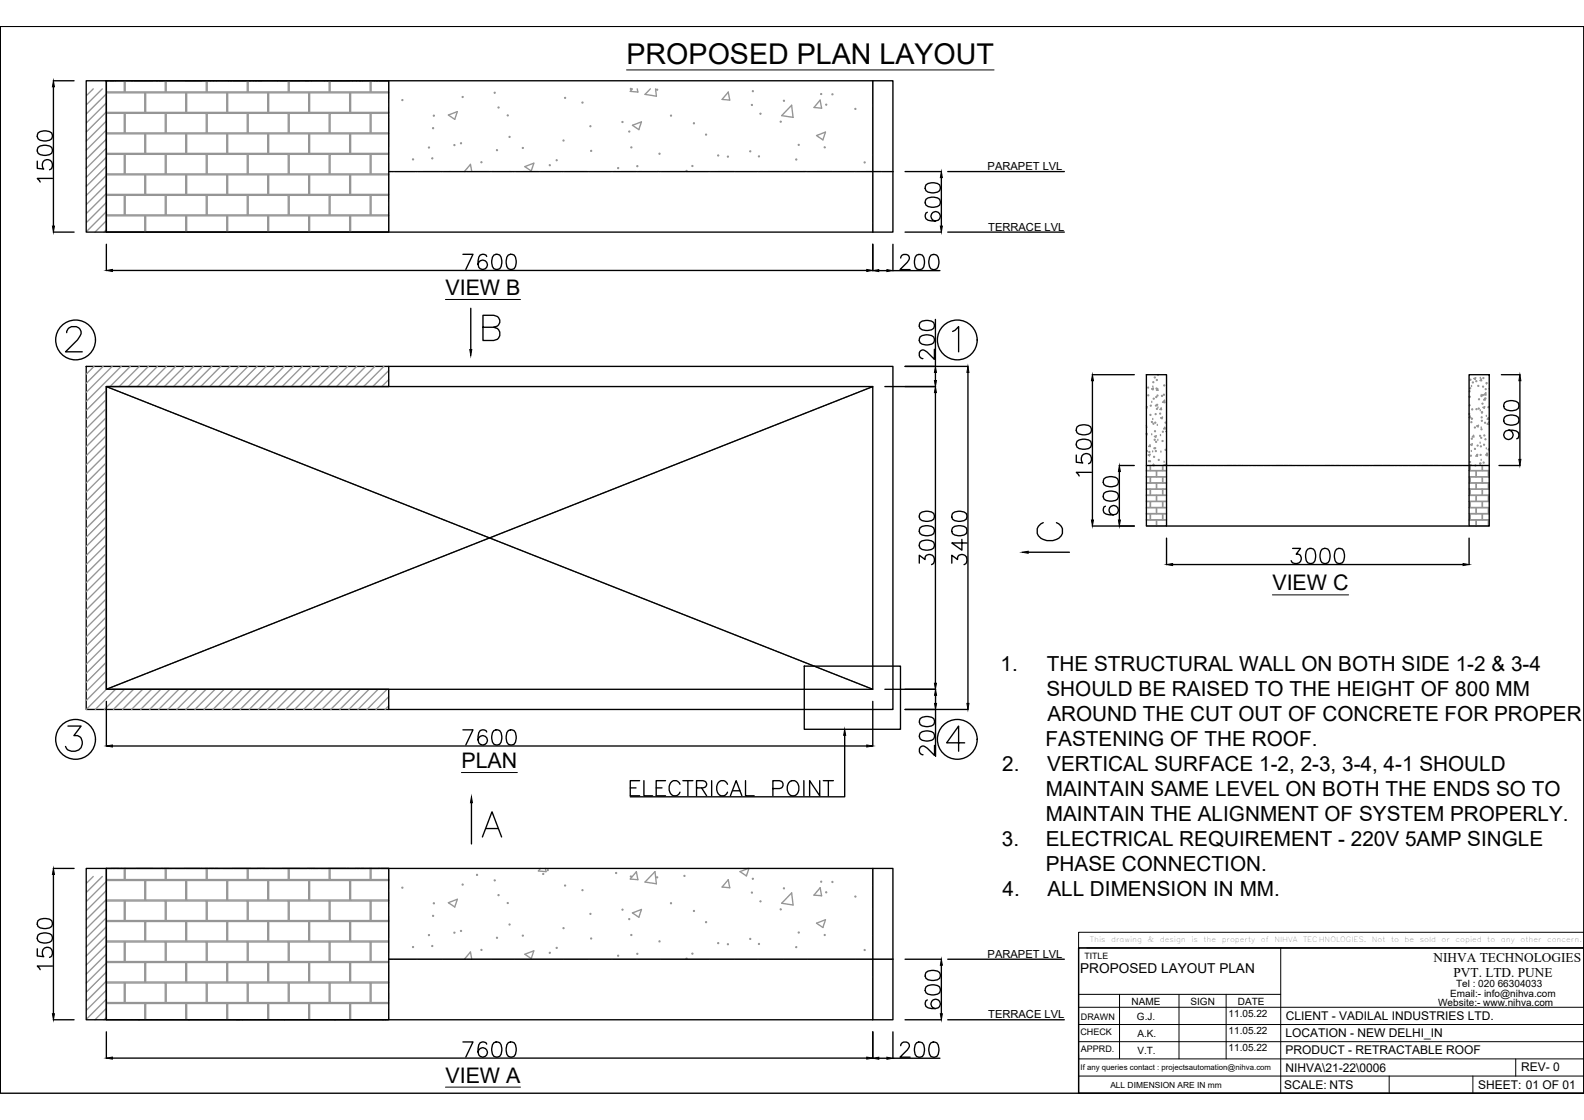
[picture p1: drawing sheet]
<svg xmlns="http://www.w3.org/2000/svg" width="297mm" height="210mm" viewBox="0 0 297 210" stroke-linecap="round" stroke-linejoin="round" font-family="sans-serif">
<defs><g id="words">
<text font-size="7.1" x="193.7" y="102.7">C</text>
<text font-size="6.2" x="117.5" y="150.3">ELECTRICAL POINT</text>
<text font-size="5.4" x="117.5" y="12">PROPOSED PLAN LAYOUT</text>
<g font-size="4">
<text x="83.5" y="55.3">VIEW B</text>
<text x="238.6" y="110.6">VIEW C</text>
<text x="86.5" y="143.9">PLAN</text>
<text x="83.5" y="202.9">VIEW A</text>
</g>
<g font-size="3.9">
<text x="187.6" y="125.7">1.</text>
<text x="196.3" y="125.7">THE STRUCTURAL WALL ON BOTH SIDE 1-2 &amp; 3-4</text>
<text x="196.2" y="130.4">SHOULD BE RAISED TO THE HEIGHT OF 800 MM</text>
<text x="196.4" y="135.1">AROUND THE CUT OUT OF CONCRETE FOR PROPER</text>
<text x="196.1" y="139.8">FASTENING OF THE ROOF.</text>
<text x="187.9" y="144.5">2.</text>
<text x="196.1" y="149.2">MAINTAIN SAME LEVEL ON BOTH THE ENDS SO TO</text>
<text x="196.4" y="144.5">VERTICAL SURFACE 1-2, 2-3, 3-4, 4-1 SHOULD</text>
<text x="196.1" y="153.9">MAINTAIN THE ALIGNMENT OF SYSTEM PROPERLY.</text>
<text x="187.9" y="158.6">3.</text>
<text x="196.1" y="158.6">ELECTRICAL REQUIREMENT - 220V 5AMP SINGLE</text>
<text x="188" y="167.9">4.</text>
<text x="196.1" y="163.2">PHASE CONNECTION.</text>
<text x="196.4" y="167.9">ALL DIMENSION IN MM.</text>
</g>
<text font-size="2.6" x="202.6" y="182.4">PROPOSED LAYOUT PLAN</text>
<g font-size="2.5">
<text x="268.8" y="180.3">NIHVA TECHNOLOGIES</text>
<text x="272.6" y="183.1">PVT. LTD. PUNE</text>
</g>
<g font-size="2.3">
<text x="241.1" y="191.2">CLIENT - VADILAL INDUSTRIES LTD.</text>
<text x="241" y="197.6">PRODUCT - RETRACTABLE ROOF</text>
<text x="241.1" y="194.4">LOCATION - NEW DELHI_IN</text>
<text x="241" y="200.8">NIHVA\21-22\0006</text>
<text x="285.3" y="200.8">REV- 0</text>
<text x="240.8" y="204.1">SCALE: NTS</text>
<text x="277.2" y="204.1">SHEET: 01 OF 01</text>
</g>
<g font-size="2.1">
<text x="185.2" y="31.9">PARAPET LVL</text>
<text x="185.3" y="43.3">TERRACE LVL</text>
<text x="185.2" y="179.5">PARAPET LVL</text>
<text x="185.3" y="190.9">TERRACE LVL</text>
</g>
<g font-size="1.9">
<text x="273" y="185">Tel : 020 66304033</text>
<text x="212.2" y="188.3">NAME</text>
<text x="213.2" y="191.1">G.J.</text>
<text x="223.3" y="188.3">SIGN</text>
<text x="230.4" y="190.6">11.05.22</text>
<text x="232.1" y="188.3">DATE</text>
<text x="269.7" y="188.6">Website:- www.nihva.com</text>
<text x="271.9" y="186.8">Email:- info@nihva.com</text>
<text x="213.3" y="197.5">V.T.</text>
<text x="213.3" y="194.3">A.K.</text>
<text x="230.4" y="193.8">11.05.22</text>
<text x="230.4" y="197.1">11.05.22</text>
</g>
<g font-size="1.7">
<text x="202.7" y="191.1">DRAWN</text>
<text x="202.6" y="193.9">CHECK</text>
<text x="202.7" y="197.1">APPRD.</text>
</g>
<g font-size="1.6">
<text x="203.4" y="179.7">TITLE</text>
<text x="208.2" y="203.8">ALL DIMENSION ARE IN mm</text>
</g>
<text font-size="1.5" x="202.6" y="200.5">If any queries contact : projectsautomation@nihva.com</text>
<g font-size="1.4">
<text x="204.4" y="176.5">This</text>
<text x="208.4" y="176.5">drawing</text>
<text x="215.2" y="176.5">&amp;</text>
<text x="217.5" y="176.5">design</text>
<text x="223.4" y="176.5">is</text>
<text x="225.7" y="176.5">the</text>
<text x="229.1" y="176.5">property</text>
<text x="236.4" y="176.5">of</text>
<text x="239" y="176.5">NIHVA</text>
<text x="244.4" y="176.5">TECHNOLOGIES.</text>
<text x="257.2" y="176.5">Not</text>
<text x="260.9" y="176.5">to</text>
<text x="263.4" y="176.5">be</text>
<text x="266.2" y="176.5">sold</text>
<text x="270.3" y="176.5">or</text>
<text x="272.9" y="176.5">copied</text>
<text x="278.9" y="176.5">to</text>
<text x="281.5" y="176.5">any</text>
<text x="285.1" y="176.5">other</text>
<text x="290.1" y="176.5">concern.</text>
</g>
</g></defs>
<!-- layer: 0 -->
<g fill="none" stroke="#000" stroke-width=".25">
<path d="M.1 4.9h296.9v200h-296.9zM10 15.1h3.9M10 16.3v26.1M16.2 15.1h3.7v28.4h-3.7zM19.9 15.1h147.5v28.4h-147.5M297 4.9v200M7 30.2v1.4l1.2 .1a1 1 0 0 1 0-1.5 1 1 0 0 1 1.5 .2 1 1 0 0 1-.4 1.4M7.1 27.6a2.2 2.2 0 0 1 2.6 0 .92 .92 0 0 1-.4 1.4 2.34 2.34 0 0 1-2.2-.3l-.1-.4zM7.1 24.9a2.2 2.2 0 0 1 2.6 0 .92 .92 0 0 1-.4 1.4 2.3 2.3 0 0 1-2.2-.3l-.1-.4zM9.8 33.4h-2.8l.5 .7M169.7 32.2h6.8M173.6 37.4a2.2 2.2 0 0 1 2.6 0 .92 .92 0 0 1-.4 1.3 2.34 2.34 0 0 1-2.2-.3l-.1-.4z"/>
<path d="M173.6 34.7a2.2 2.2 0 0 1 2.6 0 .92 .92 0 0 1-.4 1.3 2.3 2.3 0 0 1-2.2-.3l-.1-.4zM173.9 39.8a.82 .82 0 0 0-.4 .8 .82 .82 0 0 0 .5 .7 2.06 2.06 0 0 0 2.2-.3 .88 .88 0 0 0-.4-1.3 .88 .88 0 0 0-1.2 .6 .88 .88 0 0 0 .8 1.1M176.5 33.3v9.1M177.7 32.2h21.9M10 43.5h3.9M19.9 45.8v4.9M21.1 50.7h141.4M86.8 47.7h1.9l-1.3 2.8M88.3 57.8v7.7M91.3 48.1a.83 .83 0 0 0-1.2-.3 2.21 2.21 0 0 0 0 2.6 .88 .88 0 0 0 1.2-.4 .88 .88 0 0 0-.6-1.2 .88 .88 0 0 0-1.1 .8M92.6 47.8a.91 .91 0 0 1 1.4 .4 2.36 2.36 0 0 1-.3 2.2 .94 .94 0 0 1-1.4-.4 2.3 2.3 0 0 1 .3-2.2zM95.3 47.8a.91 .91 0 0 1 1.4 .4 2.36 2.36 0 0 1-.3 2.2 .94 .94 0 0 1-1.4-.4 2.39 2.39 0 0 1 .3-2.2z"/>
<path d="M163.7 45.8v4.9M164.8 50.7h1.5M167.4 45.8v4.9h8.9M168.9 48.4a.7 .7 0 0 1 .5-.7h.6a.69 .69 0 0 1 .4 1.1l-1.6 1.7h1.9M169.7 43.5h6.8M171.9 47.8a.94 .94 0 0 1 1.3 .4 2.39 2.39 0 0 1-.2 2.2 .92 .92 0 0 1-1.4-.4 2.41 2.41 0 0 1 .3-2.2zM174.6 47.8a.94 .94 0 0 1 1.3 .4 2.3 2.3 0 0 1-.2 2.2 .91 .91 0 0 1-1.4-.4 2.37 2.37 0 0 1 .3-2.2zM175.4 59.9v8.8M177.7 43.5h21.9M12.5 62.3a1.21 1.21 0 0 1 .9-1.1h.9a1.16 1.16 0 0 1 .7 1.8l-.5 .7-2.2 2.2h3.1M16.2 68.7h151.2v64.3h-151.2zM19.9 72.4h143.8v56.8h-143.8z"/>
<path d="M72.9 68.7v3.7h-53v56.8h53v3.8M90.6 61.3h2l.7-.2a1.09 1.09 0 0 0 0-1.8l-.7-.2h-2v4.7h2a1.24 1.24 0 0 0 1.2-1.2 1.24 1.24 0 0 0-1.2-1.3M165.9 72.4h9.5M169.7 68.7h11.8M172.5 63.2a2.2 2.2 0 0 1 2.6 0 .92 .92 0 0 1-.4 1.3 2.3 2.3 0 0 1-2.2-.3l-.1-.4zM172.5 60.5a2.2 2.2 0 0 1 2.6 0 .92 .92 0 0 1-.4 1.3 2.39 2.39 0 0 1-2.2-.3l-.1-.4zM175.2 65.5v1.8l-1.3-1.3a.85 .85 0 0 0-1.4-.1l-.1 .8a.7 .7 0 0 0 .7 .5M175.4 69.8v1.5M175.4 73.6v54.5M178.6 62.1l.5-.2 .7-.7v4.7M181.5 69.8v62M204.8 70.2h7.9"/>
<path d="M204.9 71.4v26.1M215 70.2h3.8v28.4h-3.8zM275.5 70.2h3.8v28.4h-3.8zM281.5 70.2h3.5M282.1 78.2a2.17 2.17 0 0 1 2.6 0 .93 .93 0 0 1-.4 1.3 2.34 2.34 0 0 1-2.2-.2l-.1-.4zM282.1 75.5a2.21 2.21 0 0 1 2.6 0 .94 .94 0 0 1-.4 1.3 2.3 2.3 0 0 1-2.2-.2l-.1-.4zM285 71.4v14.7M172.5 98.9a2.2 2.2 0 0 1 2.6 0 .91 .91 0 0 1-.4 1.4 2.34 2.34 0 0 1-2.2-.3l-.1-.4zM172.5 96.2a2.15 2.15 0 0 1 2.6 0 .91 .91 0 0 1-.4 1.4 2.34 2.34 0 0 1-2.2-.3l-.1-.4zM178.6 98.9a2.21 2.21 0 0 1 2.6 0 .92 .92 0 0 1-.4 1.4 2.34 2.34 0 0 1-2.2-.3l-.1-.4zM178.6 96.2a2.17 2.17 0 0 1 2.6 0 .93 .93 0 0 1-.4 1.4 2.34 2.34 0 0 1-2.2-.3l-.1-.4zM201.8 85.3v1.3l1.2 .2a1 1 0 0 1 0-1.5 1 1 0 0 1 1.5 .1 1 1 0 0 1-.4 1.5"/>
<path d="M202 82.7a2.2 2.2 0 0 1 2.5 0 .92 .92 0 0 1-.4 1.4 2.39 2.39 0 0 1-2.1-.3l-.2-.4zM202 80a2.2 2.2 0 0 1 2.5 0 .91 .91 0 0 1-.4 1.4 2.34 2.34 0 0 1-2.1-.3l-.2-.4zM204.7 88.5h-2.9l.6 .7M204.8 98.6h7.9M207 92.4a2.21 2.21 0 0 1 2.6 0 .92 .92 0 0 1-.4 1.4 2.4 2.4 0 0 1-2.2-.3l-.1-.4zM207 89.7a2.17 2.17 0 0 1 2.6 0 .91 .91 0 0 1-.4 1.4 2.36 2.36 0 0 1-2.2-.3l-.1-.4zM207.3 94.9a.85 .85 0 0 0-.3 1.2 2.21 2.21 0 0 0 2.6 0 .88 .88 0 0 0-.4-1.3 .88 .88 0 0 0-1.2 .6 .88 .88 0 0 0 .8 1.1M209.9 87.2h2.8M209.9 88.4v9.1M215 87.2h3.8M218.8 98.6h56.7M275.5 87.2h3.8"/>
<path d="M281.1 87.2h3.9M282.9 80.6a.88 .88 0 0 1 .8 1.2 .88 .88 0 0 1-1.4 .4 .88 .88 0 0 1 .1-1.4 2.52 2.52 0 0 1 2.3 .2 .84 .84 0 0 1-.3 1.2M172.4 105.5v-1.4l1.1 .8a.91 .91 0 0 1 1-1 .91 .91 0 0 1 .7 1.2l-.1 .4-.4 .3M172.5 101.6a2.2 2.2 0 0 1 2.6 0 .92 .92 0 0 1-.4 1.4 2.39 2.39 0 0 1-2.2-.3l-.1-.4zM178.5 105.5v-1.4l1.1 .8a.91 .91 0 0 1 1-1 .91 .91 0 0 1 .7 1.2l-.1 .4-.4 .3M180.4 101.1v2l-1.9-1.3h2.8M218.8 100.9v4.9M219.9 105.8h54.5M242.4 102.8h1.5l-.8 1.1a.91 .91 0 0 1 .9 1 .91 .91 0 0 1-1.2 .7l-.4-.1-.3-.4M245.2 102.9a.92 .92 0 0 1 1.4 .4 2.39 2.39 0 0 1-.3 2.2 .92 .92 0 0 1-1.3-.4 2.39 2.39 0 0 1 .2-2.2zM247.9 102.9a.92 .92 0 0 1 1.4 .4 2.3 2.3 0 0 1-.3 2.2 .91 .91 0 0 1-1.3-.4 2.34 2.34 0 0 1 .2-2.2zM250.6 102.9a.91 .91 0 0 1 1.4 .4 2.34 2.34 0 0 1-.3 2.2 .92 .92 0 0 1-1.3-.4 2.3 2.3 0 0 1 .2-2.2z"/>
<path d="M275.5 100.9v4.9M12.7 136.1h2.5l-1.3 1.8a1.39 1.39 0 0 1 1.4 .6 1.39 1.39 0 0 1-.1 1.6 1.7 1.7 0 0 1-2.9-.2M19.9 131.4v8.4M21.1 139.8h141.4M86.8 136.8h1.9l-1.3 2.8M91.3 137.2a.81 .81 0 0 0-.8-.4 .81 .81 0 0 0-.7 .5 2.03 2.03 0 0 0 .3 2.2 .88 .88 0 0 0 1.2-.4 .88 .88 0 0 0-.6-1.2 .88 .88 0 0 0-1.1 .8M92.6 136.9a.91 .91 0 0 1 1.4 .4 2.34 2.34 0 0 1-.3 2.2 .92 .92 0 0 1-1.4-.4 2.3 2.3 0 0 1 .3-2.2zM95.3 136.9a.91 .91 0 0 1 1.4 .4 2.34 2.34 0 0 1-.3 2.2 .92 .92 0 0 1-1.4-.4 2.39 2.39 0 0 1 .3-2.2zM150.8 124.8h18.1v11.9h-18.1zM158.4 137.8v11.5h-40.2M163.7 131.4v8.4M165.9 129.2h9.6"/>
<path d="M169.7 133h11.8M172.5 137.4a2.15 2.15 0 0 1 2.6 0 .91 .91 0 0 1-.4 1.3 2.34 2.34 0 0 1-2.2-.2l-.1-.4zM172.5 134.7a2.2 2.2 0 0 1 2.6 0 .92 .92 0 0 1-.4 1.3 2.34 2.34 0 0 1-2.2-.2l-.1-.4zM175.2 139.7v1.9l-1.3-1.4a.87 .87 0 0 0-1.2-.2l-.3 .4v.5a.72 .72 0 0 0 .7 .5M175.4 130.3v1.5M175.4 133v8.8M180.9 139.2h-3.4l2.3-3.1v4.7M88.4 150.4v7.8M90.5 156.9l1.8-4.8 1.8 4.8M91.1 155.3h2.3M7 177.8v1.4l1.2 .1a1 1 0 0 1 0-1.5 1 1 0 0 1 1.5 .2 1 1 0 0 1-.4 1.4M7.1 175.2a2.2 2.2 0 0 1 2.6 0 .92 .92 0 0 1-.4 1.4 2.3 2.3 0 0 1-2.2-.3l-.1-.4z"/>
<path d="M7.1 172.5a2.2 2.2 0 0 1 2.6 0 .92 .92 0 0 1-.4 1.4 2.39 2.39 0 0 1-2.2-.3l-.1-.4zM10 162.8h3.9M10 163.9v26.1M16.2 162.8h3.7v28.3h-3.7zM19.9 162.8h147.5v28.3h-147.5M169.7 179.8h6.8M177.7 179.8h21.9M202.3 177.7h94.7v27.2h-94.7zM9.8 181.1h-2.8l.5 .6M10 191.1h3.9M19.9 193.4v4.9M21.1 198.3h141.4"/>
<path d="M86.8 195.3h1.9l-1.3 2.8M91.3 195.7a.81 .81 0 0 0-.8-.4 .81 .81 0 0 0-.7 .5 2.03 2.03 0 0 0 .3 2.2 .88 .88 0 0 0 1.2-.4 .88 .88 0 0 0-.6-1.2 .88 .88 0 0 0-1.1 .8M92.6 195.4a.91 .91 0 0 1 1.4 .4 2.34 2.34 0 0 1-.3 2.2 .92 .92 0 0 1-1.4-.4 2.3 2.3 0 0 1 .3-2.2zM95.3 195.4a.91 .91 0 0 1 1.4 .4 2.34 2.34 0 0 1-.3 2.2 .92 .92 0 0 1-1.4-.4 2.39 2.39 0 0 1 .3-2.2zM163.7 193.4v5M164.8 198.3h1.5M167.4 198.3h8.9M167.4 193.4v5M168.9 196a.72 .72 0 0 1 .5-.7h.6a.7 .7 0 0 1 .4 1.1l-1.6 1.7h1.9M169.7 191.1h6.8M171.9 195.4a.92 .92 0 0 1 1.3 .4 2.4 2.4 0 0 1-.2 2.2 .94 .94 0 0 1-1.4-.4 2.39 2.39 0 0 1 .3-2.2zM173.6 185a2.2 2.2 0 0 1 2.6 0 .92 .92 0 0 1-.4 1.3 2.3 2.3 0 0 1-2.2-.3l-.1-.4z"/>
<path d="M173.6 182.3a2.2 2.2 0 0 1 2.6 0 .92 .92 0 0 1-.4 1.3 2.39 2.39 0 0 1-2.2-.3l-.1-.4zM173.9 187.4a.81 .81 0 0 0-.4 .8 .81 .81 0 0 0 .5 .7 2.03 2.03 0 0 0 2.2-.3 .88 .88 0 0 0-.4-1.3 .88 .88 0 0 0-1.2 .6 .88 .88 0 0 0 .8 1.1M174.6 195.4a.92 .92 0 0 1 1.3 .4 2.32 2.32 0 0 1-.2 2.2 .93 .93 0 0 1-1.4-.4 2.34 2.34 0 0 1 .3-2.2zM176.5 180.9v9.1M177.7 191.1h21.9"/>
<circle cx="14.2" cy="63.7" r="3.7"/>
<circle cx="179.5" cy="63.7" r="3.7"/>
<circle cx="14.2" cy="138.6" r="3.7"/>
<circle cx="179.5" cy="138.6" r="3.7"/>
</g>
<g fill="none" stroke="#939598" stroke-width=".25">
<path d="M17.5 16.7l-1.2 1.1M19.2 16.7l-2.9 2.9M19.9 17.6l-3.6 3.7M19.9 19.3l-3.6 3.7M19.9 17.4h7.2v3.7h-7.2M23.3 15.1v2.1h-3.4M23.5 15.1v2.1h7.5v-2.1M27.3 17.4h7.5v3.7h-7.5zM31.2 15.1v2.1h7.5v-2.1M35 17.4h7.5v3.7h-7.5zM38.8 15.1v2.1h7.6v-2.1M42.7 17.4h7.5v3.7h-7.5z"/>
<path d="M46.5 15.1v2.1h7.5v-2.1M50.4 17.4h7.5v3.7h-7.5zM54.2 15.1v2.1h7.5v-2.1M58.1 17.4h7.5v3.7h-7.5zM61.9 15.1v2.1h7.5v-2.1M69.6 15.1v2.1h3.3M72.9 17.4h-7.1v3.7h7.1M118.6 16.7l-.4 .4 1.4 .2-.1-.6M122 16.7l-1 1M122.9 16.7l.2 1.3-2.1-.3M136.6 17.3l.2 1.5-1.4-.2zM148.4 19.7l.3 2.3-2.1-.3 1.9-2"/>
<path d="M153.8 18.8l.3 1.5M153.8 18.8l-1.2 1.3 1.5 .2M19.9 29.5l-3.7 3.7M19.9 31.2l-3.7 3.7M19.9 21l-3.7 3.7M19.9 22.7l-3.7 3.7M19.9 24.4l-3.7 3.7M19.9 26.1l-3.7 3.7M19.9 27.8l-3.7 3.8M19.9 32.9l-3.7 3.7M19.9 34.6l-3.7 3.7M19.9 36.3l-3.6 3.6"/>
<path d="M19.9 38l-3.6 3.6M19.9 39.7l-3.6 3.6M19.9 21.2h3.4v3.7h-3.4M19.9 25.1h7.2v3.6h-7.2M19.9 28.9h3.4v3.7h-3.4M19.9 32.8h7.2v3.6h-7.2M19.9 36.6h3.4v3.7h-3.4M23.5 21.2h7.5v3.7h-7.5zM23.5 28.9h7.5v3.7h-7.5zM23.5 36.6h7.5v3.7h-7.5zM27.3 25.1h7.5v3.6h-7.5zM27.3 32.8h7.5v3.6h-7.5z"/>
<path d="M31.2 21.2h7.5v3.7h-7.5zM31.2 28.9h7.5v3.7h-7.5zM31.2 36.6h7.5v3.7h-7.5zM35 25.1h7.5v3.6h-7.5zM35 32.8h7.5v3.6h-7.5zM38.8 21.2h7.6v3.7h-7.6zM38.8 28.9h7.6v3.7h-7.6zM38.8 36.6h7.6v3.7h-7.6zM42.7 25.1h7.5v3.6h-7.5zM42.7 32.8h7.5v3.6h-7.5zM46.5 21.2h7.5v3.7h-7.5zM46.5 28.9h7.5v3.7h-7.5z"/>
<path d="M46.5 36.6h7.5v3.7h-7.5zM50.4 25.1h7.5v3.6h-7.5zM50.4 32.8h7.5v3.6h-7.5zM54.2 21.2h7.5v3.7h-7.5zM54.2 28.9h7.5v3.7h-7.5zM54.2 36.6h7.5v3.7h-7.5zM58.1 25.1h7.5v3.6h-7.5zM58.1 32.8h7.5v3.6h-7.5zM61.9 21.2h7.5v3.7h-7.5zM61.9 28.9h7.5v3.7h-7.5zM61.9 36.6h7.5v3.7h-7.5zM72.9 21.2h-3.3v3.7h3.3"/>
<path d="M72.9 25.1h-7.1v3.6h7.1M72.9 28.9h-3.3v3.7h3.3M72.9 32.8h-7.1v3.6h7.1M72.9 36.6h-3.3v3.7h3.3M84.1 21.6l1.2 .8 .5-1.5-1.7 .7M87.1 32.2l1.1-1.4 .3 1.4M98.4 31.2l1.7-.6-.5 1.4zM118.6 23.5l1.7-.7-.5 1.5zM153.1 25.4l1.7-.6-.5 1.4zM19.9 41.4l-2.1 2.1M19.9 43.1l-.4 .4M19.9 40.5h7.2v3"/>
<path d="M27.3 43.5v-3h7.5v3M35 43.5v-3h7.5v3M42.7 43.5v-3h7.5v3M50.4 43.5v-3h7.5v3M58.1 43.5v-3h7.5v3M72.9 40.5h-7.1v3M17.6 68.7l-1.4 1.4M19.3 68.7l-3.1 3.1M19.9 73.2l-3.7 3.7M19.9 74.8l-3.7 3.8M19.9 76.6l-3.7 3.7M19.9 78.2l-3.7 3.8"/>
<path d="M19.9 79.9l-3.7 3.8M21 68.7l-4.8 4.8M22.7 68.7l-6.5 6.5M24.4 68.7l-3.8 3.7M26.1 68.7l-3.8 3.7M27.8 68.7l-3.8 3.7M29.5 68.7l-3.8 3.7M31.2 68.7l-3.8 3.7M32.9 68.7l-3.8 3.7M34.6 68.7l-3.8 3.7M36.3 68.7l-3.8 3.7M38 68.7l-3.8 3.7"/>
<path d="M39.7 68.7l-3.8 3.7M41.4 68.7l-3.8 3.7M43.1 68.7l-3.8 3.7M44.8 68.7l-3.8 3.7M46.5 68.7l-3.8 3.7M48.2 68.7l-3.8 3.7M49.9 68.7l-3.8 3.7M51.6 68.7l-3.8 3.7M53.3 68.7l-3.8 3.7M55 68.7l-3.8 3.7M56.7 68.7l-3.8 3.7M58.4 68.7l-3.8 3.7"/>
<path d="M60.1 68.7l-3.8 3.7M61.8 68.7l-3.8 3.7M63.5 68.7l-3.8 3.7M65.2 68.7l-3.8 3.7M66.9 68.7l-3.8 3.7M68.6 68.7l-3.8 3.7M70.3 68.7l-3.8 3.7M72 68.7l-3.8 3.7M72.9 69.5l-3 2.9M72.9 71.1l-1.3 1.3M215 76.3l.1-.1-.1 .3M215 79.8v.3"/>
<path d="M215 79.8h.1M216 72.9l.3-.1-.1 .2zM216 75.4h.1M216.2 78.6h.1M216.2 72.5h.1M217 79.7h.1M217.1 72.8l.1 .4-.3-.1zM217.1 76.4h.1M217.1 70.4h.1M217.7 78.3l.3-.1-.1 .3zM217.8 76.5v.3l-.3-.1zM218.4 75v.5l-.4-.1z"/>
<path d="M275.5 78.2l.2-.2v.3h-.2M275.5 74.3v.2M275.9 78.5h.1M275.9 72.4h.1M276.4 70.9l.3-.1-.1 .3zM276.9 79.8l.4-.1-.1 .3zM277.6 77h.1M277.6 70.9h.1M277.8 74.1h.1M277.8 71v.3h-.2zM278.1 76.4l.3-.2-.1 .3zM278.4 74.7l.1 .3"/>
<path d="M278.5 74.7l-.3 .2 .3 .1M278.6 73.6l.1 .5-.4-.1zM278.7 78h.1M278.8 72h.1M279.1 78.3l.1 .3h-.3zM279.3 72.9h.1M279.3 79.2v-.1l-.4 .4h.4M19.9 81.6l-3.7 3.8M19.9 83.3l-3.7 3.8M19.9 85l-3.7 3.8M19.9 86.7l-3.7 3.8M19.9 88.4l-3.7 3.8"/>
<path d="M19.9 90.1l-3.7 3.8M19.9 91.8l-3.7 3.8M19.9 93.5l-3.7 3.8M19.9 95.2l-3.7 3.8M19.9 96.9l-3.7 3.8M19.9 98.6l-3.7 3.8M215 88.2h1.8v1.1h-1.8M215 89.4h.7v1.1h-.7M215 90.5h1.8v1.1h-1.8M215 91.7h.7v1.1h-.7M215 92.9h1.8v1.1h-1.8M215 94h.7v1.1h-.7"/>
<path d="M215 95.2h1.8v1h-1.8M215 96.3h.7v1.1h-.7M215 97.5h1.8v1.1h-1.8M215.1 81.5h.1M215.1 84.6h.1M215.3 85.3l.4-.2-.1 .3zM215.7 83.4v.3h-.3zM215.7 87.2v1h-.7M215.7 86.5h.1M215.7 89.4h2.3v1.1h-2.3zM215.7 91.7h2.3v1.1h-2.3zM215.7 94h2.3v1.1h-2.3z"/>
<path d="M215.7 96.3h2.3v1.1h-2.3zM215.7 87.2v1h2.3v-1M216 81.5h.1M216.1 87.2l.2-.2 .1 .2M216.2 84.7h.1M216.5 81.8l.3-.1-.1 .3zM216.7 84.1h.1M217.1 82.5h.1M217.6 81.6h.1M217.7 84.7h.1M218.1 87.2v1h.7M218.3 86.6h.1"/>
<path d="M218.4 80.1l.1 .3h-.3zM218.5 87.1l-.3 .1M218.5 87.1v.1M218.8 87.1h.1M218.8 88.2h-1.9v1.1h1.9M218.8 89.4h-.7v1.1h.7M218.8 90.5h-1.9v1.1h1.9M218.8 91.7h-.7v1.1h.7M218.8 92.9h-1.9v1.1h1.9M218.8 94h-.7v1.1h.7M218.8 95.2h-1.9v1h1.9M218.8 96.3h-.7v1.1h.7"/>
<path d="M218.8 97.5h-1.9v1.1h1.9M218.8 80.8l-.2 .1h.2M275.5 88.2h1.3v1.1h-1.3M275.5 89.4h.1v1.1h-.1M275.5 90.5h1.3v1.1h-1.3M275.5 91.7h.1v1.1h-.1M275.5 92.9h1.3v1.1h-1.3M275.5 94h.1v1.1h-.1M275.5 95.2h1.3v1h-1.3M275.5 96.3h.1v1.1h-.1M275.5 97.5h1.3v1.1h-1.3M275.6 87.2v1h-.1"/>
<path d="M275.7 89.4h2.2v1.1h-2.2zM275.7 91.7h2.2v1.1h-2.2zM275.7 94h2.2v1.1h-2.2zM275.7 96.3h2.2v1.1h-2.2zM275.7 87.2v1h2.2v-1M275.8 83.3l.3-.1-.1 .3zM275.9 84.6h.1M276.3 81.6l.1 .3h-.3zM276.8 88.2h2.3v1.1h-2.3zM276.8 90.5h2.3v1.1h-2.3zM276.8 92.9h2.3v1.1h-2.3zM276.8 95.2h2.3v1h-2.3z"/>
<path d="M276.8 97.5h2.3v1.1h-2.3zM277 85.2l.1 .3h-.3l.2-.3M277.6 83.1h.1M277.8 86.3h.1M277.8 80.2h.1M278 87.2v1h1.3M278.6 85.3l.4-.2-.1 .3zM278.7 84.1h.1M279.3 88.2h-.1v1.1h.1M279.3 89.4h-1.3v1.1h1.3M279.3 90.5h-.1v1.1h.1M279.3 91.7h-1.3v1.1h1.3"/>
<path d="M279.3 92.9h-.1v1.1h.1M279.3 94h-1.3v1.1h1.3M279.3 95.2h-.1v1h.1M279.3 96.3h-1.3v1.1h1.3M279.3 97.5h-.1v1.1h.1M19.9 100.3l-3.7 3.8M19.9 102l-3.7 3.8M19.9 103.7l-3.7 3.8M19.9 105.4l-3.7 3.8M19.9 107.1l-3.7 3.8M19.9 108.8l-3.7 3.8M19.9 110.5l-3.7 3.8"/>
<path d="M19.9 112.2l-3.7 3.8M19.9 113.9l-3.7 3.8M19.9 115.6l-3.7 3.8M19.9 117.3l-3.7 3.8M19.9 119l-3.7 3.8M19.9 120.7l-3.7 3.8M19.9 122.4l-3.7 3.8M19.9 124.1l-3.7 3.8M19.9 125.8l-3.7 3.8M19.9 127.5l-3.7 3.8M20 129.2l-3.8 3.8M21.7 129.2l-3.8 3.8"/>
<path d="M23.4 129.2l-3.8 3.8M25 129.2l-3.7 3.8M26.8 129.2l-3.8 3.8M28.4 129.2l-3.7 3.8M30.1 129.2l-3.7 3.8M31.8 129.2l-3.7 3.8M33.5 129.2l-3.7 3.8M35.2 129.2l-3.7 3.8M36.9 129.2l-3.7 3.8M38.6 129.2l-3.7 3.8M40.3 129.2l-3.7 3.8M42 129.2l-3.7 3.8"/>
<path d="M43.7 129.2l-3.8 3.8M45.4 129.2l-3.7 3.8M47.1 129.2l-3.8 3.8M48.8 129.2l-3.8 3.8M50.5 129.2l-3.8 3.8M52.2 129.2l-3.8 3.8M53.9 129.2l-3.8 3.8M55.6 129.2l-3.8 3.8M57.3 129.2l-3.8 3.8M59 129.2l-3.8 3.8M60.7 129.2l-3.8 3.8M62.4 129.2l-3.8 3.8"/>
<path d="M64.1 129.2l-3.8 3.8M65.8 129.2l-3.8 3.8M67.5 129.2l-3.8 3.8M69.2 129.2l-3.8 3.8M70.9 129.2l-3.8 3.8M72.6 129.2l-3.8 3.8M72.9 130.6l-2.4 2.4M72.9 132.3l-.7 .7M17.5 164.3l-1.2 1.2M19.2 164.3l-2.9 2.9M19.9 177.1l-3.7 3.8M19.9 178.8l-3.7 3.7"/>
<path d="M19.9 168.9h3.4v3.6h-3.4M19.9 176.5h3.4v3.7h-3.4M19.9 165h7.2v3.7h-7.2M19.9 172.7h7.2v3.7h-7.2M19.9 165.2l-3.6 3.7M19.9 166.9l-3.6 3.7M19.9 168.6l-3.7 3.7M19.9 170.3l-3.7 3.7M19.9 172l-3.7 3.7M19.9 173.7l-3.7 3.8M19.9 175.4l-3.7 3.8M23.3 162.8v2h-3.4"/>
<path d="M23.5 162.8v2h7.5v-2M23.5 168.9h7.5v3.6h-7.5zM23.5 176.5h7.5v3.7h-7.5zM27.3 165h7.5v3.7h-7.5zM27.3 172.7h7.5v3.7h-7.5zM31.2 162.8v2h7.5v-2M31.2 168.9h7.5v3.6h-7.5zM31.2 176.5h7.5v3.7h-7.5zM35 165h7.5v3.7h-7.5zM35 172.7h7.5v3.7h-7.5zM38.8 162.8v2h7.6v-2M38.8 168.9h7.6v3.6h-7.6z"/>
<path d="M38.8 176.5h7.6v3.7h-7.6zM42.7 165h7.5v3.7h-7.5zM42.7 172.7h7.5v3.7h-7.5zM46.5 162.8v2h7.5v-2M46.5 168.9h7.5v3.6h-7.5zM46.5 176.5h7.5v3.7h-7.5zM50.4 165h7.5v3.7h-7.5zM50.4 172.7h7.5v3.7h-7.5zM54.2 162.8v2h7.5v-2M54.2 168.9h7.5v3.6h-7.5zM54.2 176.5h7.5v3.7h-7.5zM58.1 165h7.5v3.7h-7.5z"/>
<path d="M58.1 172.7h7.5v3.7h-7.5zM61.9 162.8v2h7.5v-2M61.9 168.9h7.5v3.6h-7.5zM61.9 176.5h7.5v3.7h-7.5zM69.6 162.8v2h3.3M72.9 165h-7.1v3.7h7.1M72.9 172.7h-7.1v3.7h7.1M72.9 168.9h-3.3v3.6h3.3M72.9 176.5h-3.3v3.7h3.3M84.1 169.2l1.2 .8 .5-1.5-1.7 .7M87.1 179.8l1.1-1.4 .3 1.4M98.4 178.8l1.7-.6-.5 1.4z"/>
<path d="M101.4 162.8l-.4 .4 1.4 .2-.1-.6M118.6 171.1l1.7-.7-.5 1.5zM119.3 163.4l-1.1 1.3 1.4 .2-.3-1.5M122.8 163.4l.3 2.2-2.1-.3zM136.6 164.9l.2 1.5-1.4-.2zM140.3 162.8l-1.5 .5 1.2 .9 .4-1.4M148.4 167.3l.3 2.3-2.1-.3 1.9-2M153.1 173l1.7-.6-.5 1.4zM153.8 166.4l.3 1.5M153.8 166.4l-1.2 1.4 1.5 .1M19.9 184.2h3.4v3.7h-3.4M19.9 180.4h7.2v3.6h-7.2"/>
<path d="M19.9 188.1h7.2v3M19.9 180.5l-3.7 3.7M19.9 182.2l-3.7 3.7M19.9 183.9l-3.6 3.7M19.9 185.6l-3.6 3.6M19.9 187.3l-3.6 3.6M19.9 189l-2.1 2.1M19.9 190.7l-.4 .4M23.5 184.2h7.5v3.7h-7.5zM27.3 180.4h7.5v3.6h-7.5zM27.3 191.1v-3h7.5v3M31.2 184.2h7.5v3.7h-7.5z"/>
<path d="M35 180.4h7.5v3.6h-7.5zM35 191.1v-3h7.5v3M38.8 184.2h7.6v3.7h-7.6zM42.7 180.4h7.5v3.6h-7.5zM42.7 191.1v-3h7.5v3M46.5 184.2h7.5v3.7h-7.5zM50.4 180.4h7.5v3.6h-7.5zM50.4 191.1v-3h7.5v3M54.2 184.2h7.5v3.7h-7.5zM58.1 180.4h7.5v3.6h-7.5zM58.1 191.1v-3h7.5v3M61.9 184.2h7.5v3.7h-7.5z"/>
<path d="M72.9 180.4h-7.1v3.6h7.1M72.9 188.1h-7.1v3M72.9 184.2h-3.3v3.7h3.3"/>
</g>
<g fill="#000" stroke="#000" stroke-width=".19">
<path d="M10 15.1l.2 1.2h-.4zM176.5 32.2l.2 1.1h-.4zM9.8 42.4h.4l-.2 1.1zM19.9 50.7l1.2-.2v.4zM162.5 50.5l1.2 .2-1.2 .2zM163.7 50.7l1.1-.2v.4zM166.3 50.5l1.1 .2-1.1 .2zM176.3 42.4h.4l-.2 1.1zM88.1 65.5h.4l-.2 1.1zM175.4 72.4l.2 1.2h-.4zM175.2 71.3h.4l-.2 1.1zM175.4 68.7l.2 1.1h-.4z"/>
<path d="M181.5 68.7l.2 1.1h-.4zM204.9 70.2l.1 1.2h-.3zM285 70.2l.2 1.2h-.4zM204.7 97.5h.3l-.1 1.1zM209.9 87.2l.2 1.2h-.4zM209.7 97.5h.4l-.2 1.1zM284.8 86.1h.4l-.2 1.1zM218.8 105.8l1.1-.2v.4zM274.4 105.6l1.1 .2-1.1 .2zM19.9 139.8l1.2-.2v.4zM158.4 136.7l.2 1.1h-.4zM162.5 139.6l1.2 .2-1.2 .2z"/>
<path d="M175.2 128.1h.4l-.2 1.1zM175.4 129.2l.2 1.1h-.4zM175.2 131.8h.4l-.2 1.2zM181.3 131.8h.4l-.2 1.2zM88.4 149.3l.2 1.1h-.4zM10 162.8l.2 1.1h-.4zM9.8 190h.4l-.2 1.1zM19.9 198.3l1.2-.2v.4zM162.5 198.1l1.2 .2-1.2 .2zM163.7 198.3l1.1-.2v.4zM166.3 198.1l1.1 .2-1.1 .2zM176.3 190h.4l-.2 1.1z"/>
<path d="M176.5 179.8l.2 1.1h-.4z"/>
</g>
<!-- layer: HIDDEN -->
<g fill="none" stroke="#000" stroke-width=".25">
<path d="M19.9 15.3v.1M19.9 15.5v.1M19.9 15.7v.1M19.9 15.8v.2M19.9 16v.1M19.9 16.2v.1M19.9 16.4v.1M19.9 16.6v.1M19.9 16.7v.2M19.9 16.9v.1M19.9 17.1v.1M19.9 17.3v.1"/>
<path d="M19.9 17.5v.1M19.9 17.6v.2M19.9 17.8v.1M19.9 18v.1M19.9 18.2v.1M19.9 18.4v.1M19.9 18.5v.2M19.9 18.7v.1M19.9 18.9v.1M19.9 19.1v.1M19.9 19.3v.1M19.9 19.4v.2"/>
<path d="M19.9 19.6v.1M19.9 19.8v.1M19.9 20v.1M20.1 15.1l-.2 .1M20.2 15.1h.1M20.3 15.1h.2M20.5 15.1h.1M20.7 15.1h.1M20.9 15.1h.1M21.1 15.1h.1M21.2 15.1h.2M21.4 15.1h.1"/>
<path d="M21.6 15.1h.1M21.8 15.1h.1M22 15.1h.1M22.1 15.1h.2M22.3 15.1h.1M22.5 15.1h.1M22.7 15.1h.1M22.9 15.1h.1M23 15.1h.2M23.2 15.1h.1M23.4 15.1h.1M23.6 15.1h.1"/>
<path d="M23.8 15.1h.1M23.9 15.1h.2M24.1 15.1h.1M24.3 15.1h.1M24.5 15.1h.1M24.7 15.1h.1M24.8 15.1h.2M25 15.1h.1M25.2 15.1h.1M25.4 15.1h.1M25.6 15.1h.1M25.7 15.1h.2"/>
<path d="M25.9 15.1h.1M26.1 15.1h.1M26.3 15.1h.1M26.5 15.1h.1M26.6 15.1h.2M26.8 15.1h.1M27 15.1h.1M27.2 15.1h.1M27.4 15.1h.1M27.5 15.1h.2M27.7 15.1h.1M27.9 15.1h.1"/>
<path d="M28.1 15.1h.1M28.3 15.1h.1M28.4 15.1h.2M28.6 15.1h.1M28.8 15.1h.1M29 15.1h.1M29.2 15.1h.1M29.3 15.1h.2M29.5 15.1h.1M29.7 15.1h.1M29.9 15.1h.1M30.1 15.1h.1"/>
<path d="M30.2 15.1h.2M30.4 15.1h.1M30.6 15.1h.1M30.8 15.1h.1M31 15.1h.1M31.1 15.1h.2M31.3 15.1h.1M31.5 15.1h.1M31.7 15.1h.1M31.9 15.1h.1M32 15.1h.2M32.2 15.1h.1"/>
<path d="M32.4 15.1h.1M32.6 15.1h.1M32.8 15.1h.1M32.9 15.1h.2M33.1 15.1h.1M33.3 15.1h.1M33.5 15.1h.1M33.7 15.1h.1M33.8 15.1h.2M34 15.1h.1M34.2 15.1h.1M34.4 15.1h.1"/>
<path d="M34.6 15.1h.1M34.7 15.1h.2M34.9 15.1h.1M35.1 15.1h.1M35.3 15.1h.1M35.5 15.1h.1M35.6 15.1h.2M35.8 15.1h.1M36 15.1h.1M36.2 15.1h.1M36.4 15.1h.1M36.5 15.1h.2"/>
<path d="M36.7 15.1h.1M36.9 15.1h.1M37.1 15.1h.1M37.3 15.1h.1M37.4 15.1h.2M37.6 15.1h.1M37.8 15.1h.1M38 15.1h.1M38.2 15.1h.1M38.4 15.1h.1M38.5 15.1h.1M38.7 15.1h.1"/>
<path d="M38.9 15.1h.1M39.1 15.1h.1M39.3 15.1h.1M39.4 15.1h.1M39.6 15.1h.1M39.8 15.1h.1M40 15.1h.1M40.1 15.1h.2M40.3 15.1h.1M40.5 15.1h.1M40.7 15.1h.1M40.9 15.1h.1"/>
<path d="M41 15.1h.2M41.2 15.1h.1M41.4 15.1h.1M41.6 15.1h.1M41.8 15.1h.1M41.9 15.1h.2M42.1 15.1h.1M42.3 15.1h.1M42.5 15.1h.1M42.7 15.1h.1M42.8 15.1h.2M43 15.1h.1"/>
<path d="M43.2 15.1h.1M43.4 15.1h.1M43.6 15.1h.1M43.7 15.1h.2M43.9 15.1h.2M44.1 15.1h.1M44.3 15.1h.1M44.5 15.1h.1M44.6 15.1h.2M44.8 15.1h.2M45 15.1h.1M45.2 15.1h.1"/>
<path d="M45.4 15.1h.1M45.5 15.1h.2M45.7 15.1h.2M45.9 15.1h.1M46.1 15.1h.1M46.3 15.1h.1M46.4 15.1h.2M46.6 15.1h.2M46.8 15.1h.1M47 15.1h.1M47.2 15.1h.1M47.4 15.1h.1"/>
<path d="M47.5 15.1h.2M47.7 15.1h.1M47.9 15.1h.1M48.1 15.1h.1M48.3 15.1h.1M48.4 15.1h.2M48.6 15.1h.1M48.8 15.1h.1M49 15.1h.1M49.2 15.1h.1M49.3 15.1h.2M49.5 15.1h.1"/>
<path d="M49.7 15.1h.1M49.9 15.1h.1M50.1 15.1h.1M50.2 15.1h.2M50.4 15.1h.1M50.6 15.1h.1M50.8 15.1h.1M51 15.1h.1M51.1 15.1h.2M51.3 15.1h.1M51.5 15.1h.1M51.7 15.1h.1"/>
<path d="M51.9 15.1h.1M52 15.1h.2M52.2 15.1h.1M52.4 15.1h.1M52.6 15.1h.1M52.8 15.1h.1M52.9 15.1h.2M53.1 15.1h.1M53.3 15.1h.1M53.5 15.1h.1M53.7 15.1h.1M53.8 15.1h.2"/>
<path d="M54 15.1h.1M54.2 15.1h.1M54.4 15.1h.1M54.6 15.1h.1M54.7 15.1h.2M54.9 15.1h.1M55.1 15.1h.1M55.3 15.1h.1M55.5 15.1h.1M55.6 15.1h.2M55.8 15.1h.1M56 15.1h.1"/>
<path d="M56.2 15.1h.1M56.4 15.1h.1M56.5 15.1h.2M56.7 15.1h.1M56.9 15.1h.1M57.1 15.1h.1M57.3 15.1h.1M57.4 15.1h.2M57.6 15.1h.1M57.8 15.1h.1M58 15.1h.1M58.2 15.1h.1"/>
<path d="M58.3 15.1h.2M58.5 15.1h.1M58.7 15.1h.1M58.9 15.1h.1M59.1 15.1h.1M59.2 15.1h.2M59.4 15.1h.1M59.6 15.1h.1M59.8 15.1h.1M60 15.1h.1M60.1 15.1h.2M60.3 15.1h.1"/>
<path d="M60.5 15.1h.1M60.7 15.1h.1M60.9 15.1h.1M61 15.1h.2M61.2 15.1h.1M61.4 15.1h.1M61.6 15.1h.1M61.8 15.1h.1M61.9 15.1h.2M62.1 15.1h.1M62.3 15.1h.1M62.5 15.1h.1"/>
<path d="M62.7 15.1h.1M62.8 15.1h.2M63 15.1h.1M63.2 15.1h.1M63.4 15.1h.1M63.6 15.1h.1M63.7 15.1h.2M63.9 15.1h.1M64.1 15.1h.1M64.3 15.1h.1M64.5 15.1h.1M64.6 15.1h.2"/>
<path d="M64.8 15.1h.1M65 15.1h.1M65.2 15.1h.1M65.4 15.1h.1M65.5 15.1h.2M65.7 15.1h.1M65.9 15.1h.1M66.1 15.1h.1M66.3 15.1h.1M66.4 15.1h.2M66.6 15.1h.1M66.8 15.1h.1"/>
<path d="M67 15.1h.1M67.2 15.1h.1M67.3 15.1h.2M67.5 15.1h.1M67.7 15.1h.1M67.9 15.1h.1M68.1 15.1h.1M68.2 15.1h.2M68.4 15.1h.1M68.6 15.1h.1M68.8 15.1h.1M69 15.1h.1"/>
<path d="M69.1 15.1h.2M69.3 15.1h.1M69.5 15.1h.1M69.7 15.1h.1M69.9 15.1h.1M70 15.1h.2M70.2 15.1h.1M70.4 15.1h.1M70.6 15.1h.1M70.8 15.1h.1M70.9 15.1h.2M71.1 15.1h.1"/>
<path d="M71.3 15.1h.1M71.5 15.1h.1M71.7 15.1h.1M71.8 15.1h.2M72 15.1h.2M72.2 15.1h.1M72.4 15.1h.1M72.6 15.1h.1M72.7 15.1l.2 .1M72.9 15.3v.1M72.9 15.5v.1M72.9 15.7v.1"/>
<path d="M72.9 15.8v.2M72.9 16v.1M72.9 16.2v.1M72.9 16.4v.1M72.9 16.6v.1M72.9 16.7v.2M72.9 16.9v.1M72.9 17.1v.1M72.9 17.3v.1M72.9 17.5v.1M72.9 17.6v.2M72.9 17.8v.1"/>
<path d="M72.9 18v.1M72.9 18.2v.1M72.9 18.4v.1M72.9 18.5v.2M72.9 18.7v.1M72.9 18.9v.1M72.9 19.1v.1M72.9 19.3v.1M72.9 19.4v.2M72.9 19.6v.1M72.9 19.8v.1M72.9 20v.1"/>
<path d="M163.7 15.1v.1M163.7 15.3v.1M163.7 15.5v.1M163.7 15.7v.1M163.7 15.8v.2M163.7 16v.1M163.7 16.2v.1M163.7 16.4v.1M163.7 16.6v.1M163.7 16.7v.2M163.7 16.9v.1M163.7 17.1v.1"/>
<path d="M163.7 17.3v.1M163.7 17.5v.1M163.7 17.6v.2M163.7 17.8v.1M163.7 18v.1M163.7 18.2v.1M163.7 18.4v.1M163.7 18.5v.2M163.7 18.7v.1M163.7 18.9v.1M163.7 19.1v.1M163.7 19.3v.1"/>
<path d="M163.7 19.4v.2M163.7 19.6v.1M163.7 19.8v.1M163.7 20v.1M19.9 20.2v.1M19.9 20.3v.2M19.9 20.5v.1M19.9 20.7v.1M19.9 20.9v.1M19.9 21.1v.1M19.9 21.2v.2M19.9 21.4v.1"/>
<path d="M19.9 21.6v.1M19.9 21.8v.1M19.9 22v.1M19.9 22.1v.2M19.9 22.3v.1M19.9 22.5v.1M19.9 22.7v.1M19.9 22.9v.1M19.9 23v.2M19.9 23.2v.2M19.9 23.4v.1M19.9 23.6v.1"/>
<path d="M19.9 23.8v.1M19.9 23.9v.2M19.9 24.1v.1M19.9 24.3v.1M19.9 24.5v.1M19.9 24.7v.1M19.9 24.8v.2M19.9 25v.1M19.9 25.2v.1M19.9 25.4v.1M19.9 25.6v.1M19.9 25.7v.2"/>
<path d="M19.9 25.9v.1M19.9 26.1v.1M19.9 26.3v.1M19.9 26.5v.1M19.9 26.7v.1M19.9 26.8v.1M19.9 27v.1M19.9 27.2v.1M19.9 27.4v.1M19.9 27.6v.1M19.9 27.7v.1M19.9 27.9v.1"/>
<path d="M19.9 28.1v.1M19.9 28.3v.1M19.9 28.5v.1M19.9 28.6v.1M19.9 28.8v.1M19.9 29v.1M19.9 29.2v.1M19.9 29.4v.1M19.9 29.5v.1M19.9 29.7v.1M19.9 29.9v.1M19.9 30.1v.1"/>
<path d="M19.9 30.3v.1M19.9 30.4v.1M19.9 30.6v.1M19.9 30.8v.1M19.9 31v.1M19.9 31.2v.1M19.9 31.3v.1M19.9 31.5v.1M19.9 31.7v.1M19.9 31.9v.1M19.9 32v.2M19.9 32.2v.2"/>
<path d="M19.9 32.4v.1M19.9 32.6v.1M19.9 32.8v.1M19.9 32.9v.2M19.9 33.1v.2M19.9 33.3v.1M19.9 33.5v.1M19.9 33.7v.1M19.9 33.8v.2M19.9 34v.2M19.9 34.2v.1M19.9 34.4v.1"/>
<path d="M19.9 34.6v.1M19.9 34.7v.2M19.9 34.9v.2M19.9 35.1v.1M19.9 35.3v.1M19.9 35.5v.1M19.9 35.7v.1M19.9 35.8v.2M19.9 36v.1M19.9 36.2v.1M19.9 36.4v.1M19.9 36.6v.1"/>
<path d="M19.9 36.7v.2M19.9 36.9v.1M19.9 37.1v.1M19.9 37.3v.1M19.9 37.5v.1M19.9 37.6v.2M19.9 37.8v.1M19.9 38v.1M19.9 38.2v.1M19.9 38.4v.1M19.9 38.5v.2M19.9 38.7v.1"/>
<path d="M19.9 38.9v.1M19.9 39.1v.1M19.9 39.3v.1M19.9 39.4v.2M19.9 39.6v.1M19.9 39.8v.1M19.9 40v.1M72.9 32l.1 .2M72.9 20.2v.1M72.9 20.3v.2M72.9 20.5v.1M72.9 20.7v.1"/>
<path d="M72.9 20.9v.1M72.9 21.1v.1M72.9 21.2v.2M72.9 21.4v.1M72.9 21.6v.1M72.9 21.8v.1M72.9 22v.1M72.9 22.1v.2M72.9 22.3v.1M72.9 22.5v.1M72.9 22.7v.1M72.9 22.9v.1"/>
<path d="M72.9 23v.2M72.9 23.2v.2M72.9 23.4v.1M72.9 23.6v.1M72.9 23.8v.1M72.9 23.9v.2M72.9 24.1v.1M72.9 24.3v.1M72.9 24.5v.1M72.9 24.7v.1M72.9 24.8v.2M72.9 25v.1"/>
<path d="M72.9 25.2v.1M72.9 25.4v.1M72.9 25.6v.1M72.9 25.7v.2M72.9 25.9v.1M72.9 26.1v.1M72.9 26.3v.1M72.9 26.5v.1M72.9 26.7v.1M72.9 26.8v.1M72.9 27v.1M72.9 27.2v.1"/>
<path d="M72.9 27.4v.1M72.9 27.6v.1M72.9 27.7v.1M72.9 27.9v.1M72.9 28.1v.1M72.9 28.3v.1M72.9 28.5v.1M72.9 28.6v.1M72.9 28.8v.1M72.9 29v.1M72.9 29.2v.1M72.9 29.4v.1"/>
<path d="M72.9 29.5v.1M72.9 29.7v.1M72.9 29.9v.1M72.9 30.1v.1M72.9 30.3v.1M72.9 30.4v.1M72.9 30.6v.1M72.9 30.8v.1M72.9 31v.1M72.9 31.2v.1M72.9 31.3v.1M72.9 31.5v.1"/>
<path d="M72.9 31.7v.1M72.9 31.9v.1M72.9 32.2v.2M72.9 32.4v.1M72.9 32.6v.1M72.9 32.8v.1M72.9 32.9v.2M72.9 33.1v.2M72.9 33.3v.1M72.9 33.5v.1M72.9 33.7v.1M72.9 33.8v.2"/>
<path d="M72.9 34v.2M72.9 34.2v.1M72.9 34.4v.1M72.9 34.6v.1M72.9 34.7v.2M72.9 34.9v.2M72.9 35.1v.1M72.9 35.3v.1M72.9 35.5v.1M72.9 35.7v.1M72.9 35.8v.2M72.9 36v.1"/>
<path d="M72.9 36.2v.1M72.9 36.4v.1M72.9 36.6v.1M72.9 36.7v.2M72.9 36.9v.1M72.9 37.1v.1M72.9 37.3v.1M72.9 37.5v.1M72.9 37.6v.2M72.9 37.8v.1M72.9 38v.1M72.9 38.2v.1"/>
<path d="M72.9 38.4v.1M72.9 38.5v.2M72.9 38.7v.1M72.9 38.9v.1M72.9 39.1v.1M72.9 39.3v.1M72.9 39.4v.2M72.9 39.6v.1M72.9 39.8v.1M72.9 40v.1M73.1 32.2h.1M73.3 32.2h.1"/>
<path d="M73.5 32.2h.1M73.6 32.2h.2M73.8 32.2h.1M74 32.2h.1M74.2 32.2h.1M74.4 32.2h.1M74.5 32.2h.2M74.7 32.2h.1M74.9 32.2h.1M75.1 32.2h.1M75.3 32.2h.1M75.4 32.2h.2"/>
<path d="M75.6 32.2h.1M75.8 32.2h.1M76 32.2h.1M76.2 32.2h.1M76.3 32.2h.2M76.5 32.2h.1M76.7 32.2h.1M76.9 32.2h.1M77.1 32.2h.1M77.2 32.2h.2M77.4 32.2h.1M77.6 32.2h.1"/>
<path d="M77.8 32.2h.1M78 32.2h.1M78.1 32.2h.2M78.3 32.2h.1M78.5 32.2h.1M78.7 32.2h.1M78.9 32.2h.1M79 32.2h.2M79.2 32.2h.1M79.4 32.2h.1M79.6 32.2h.1M79.8 32.2h.1"/>
<path d="M79.9 32.2h.2M80.1 32.2h.1M80.3 32.2h.1M80.5 32.2h.1M80.7 32.2h.1M80.8 32.2h.2M81 32.2h.1M81.2 32.2h.1M81.4 32.2h.1M81.6 32.2h.1M81.7 32.2h.2M81.9 32.2h.1"/>
<path d="M82.1 32.2h.1M82.3 32.2h.1M82.5 32.2h.1M82.7 32.2h.1M82.8 32.2h.1M83 32.2h.1M83.2 32.2h.1M83.4 32.2h.1M83.6 32.2h.1M83.7 32.2h.1M83.9 32.2h.1M84.1 32.2h.1"/>
<path d="M84.3 32.2h.1M84.5 32.2h.1M84.6 32.2h.1M84.8 32.2h.1M85 32.2h.1M85.2 32.2h.1M85.4 32.2h.1M85.5 32.2h.1M85.7 32.2h.1M85.9 32.2h.1M86.1 32.2h.1M86.3 32.2h.1"/>
<path d="M86.4 32.2h.1M86.6 32.2h.1M86.8 32.2h.1M87 32.2h.1M87.2 32.2h.1M87.3 32.2h.1M87.5 32.2h.1M87.7 32.2h.1M87.9 32.2h.1M88 32.2h.2M88.2 32.2h.1M88.4 32.2h.1"/>
<path d="M88.6 32.2h.1M88.8 32.2h.1M88.9 32.2h.2M89.1 32.2h.2M89.3 32.2h.1M89.5 32.2h.1M89.7 32.2h.1M89.8 32.2h.2M90 32.2h.2M90.2 32.2h.1M90.4 32.2h.1M90.6 32.2h.1"/>
<path d="M90.7 32.2h.2M90.9 32.2h.2M91.1 32.2h.1M91.3 32.2h.1M91.5 32.2h.1M91.6 32.2h.2M91.8 32.2h.2M92 32.2h.1M92.2 32.2h.1M92.4 32.2h.1M92.6 32.2h.1M92.7 32.2h.2"/>
<path d="M92.9 32.2h.1M93.1 32.2h.1M93.3 32.2h.1M93.5 32.2h.1M93.6 32.2h.2M93.8 32.2h.1M94 32.2h.1M94.2 32.2h.1M94.4 32.2h.1M94.5 32.2h.2M94.7 32.2h.1M94.9 32.2h.1"/>
<path d="M95.1 32.2h.1M95.3 32.2h.1M95.4 32.2h.2M95.6 32.2h.1M95.8 32.2h.1M96 32.2h.1M96.2 32.2h.1M96.3 32.2h.2M96.5 32.2h.1M96.7 32.2h.1M96.9 32.2h.1M97.1 32.2h.1"/>
<path d="M97.2 32.2h.2M97.4 32.2h.1M97.6 32.2h.1M97.8 32.2h.1M98 32.2h.1M98.1 32.2h.2M98.3 32.2h.1M98.5 32.2h.1M98.7 32.2h.1M98.9 32.2h.1M99 32.2h.2M99.2 32.2h.1"/>
<path d="M99.4 32.2h.1M99.6 32.2h.1M99.8 32.2h.1M99.9 32.2h.2M100.1 32.2h.1M100.3 32.2h.1M100.5 32.2h.1M100.7 32.2h.1M100.8 32.2h.2M101 32.2h.1M101.2 32.2h.1M101.4 32.2h.1"/>
<path d="M101.6 32.2h.1M101.7 32.2h.2M101.9 32.2h.1M102.1 32.2h.1M102.3 32.2h.1M102.5 32.2h.1M102.6 32.2h.2M102.8 32.2h.1M103 32.2h.1M103.2 32.2h.1M103.4 32.2h.1M103.5 32.2h.2"/>
<path d="M103.7 32.2h.1M103.9 32.2h.1M104.1 32.2h.1M104.3 32.2h.1M104.4 32.2h.2M104.6 32.2h.1M104.8 32.2h.1M105 32.2h.1M105.2 32.2h.1M105.3 32.2h.2M105.5 32.2h.1M105.7 32.2h.1"/>
<path d="M105.9 32.2h.1M106.1 32.2h.1M106.2 32.2h.2M106.4 32.2h.1M106.6 32.2h.1M106.8 32.2h.1M107 32.2h.1M107.1 32.2h.2M107.3 32.2h.1M107.5 32.2h.1M107.7 32.2h.1M107.9 32.2h.1"/>
<path d="M108 32.2h.2M108.2 32.2h.1M108.4 32.2h.1M108.6 32.2h.1M108.8 32.2h.1M108.9 32.2h.2M109.1 32.2h.1M109.3 32.2h.1M109.5 32.2h.1M109.7 32.2h.1M109.8 32.2h.2M110 32.2h.1"/>
<path d="M110.2 32.2h.1M110.4 32.2h.1M110.6 32.2h.1M110.8 32.2h.1M110.9 32.2h.1M111.1 32.2h.1M111.3 32.2h.1M111.5 32.2h.1M111.7 32.2h.1M111.8 32.2h.1M112 32.2h.1M112.2 32.2h.1"/>
<path d="M112.4 32.2h.1M112.6 32.2h.1M112.7 32.2h.1M112.9 32.2h.1M113.1 32.2h.1M113.3 32.2h.1M113.4 32.2h.2M113.6 32.2h.1M113.8 32.2h.1M114 32.2h.1M114.2 32.2h.1M114.3 32.2h.2"/>
<path d="M114.5 32.2h.1M114.7 32.2h.1M114.9 32.2h.1M115.1 32.2h.1M115.2 32.2h.2M115.4 32.2h.1M115.6 32.2h.1M115.8 32.2h.1M116 32.2h.1M116.1 32.2h.2M116.3 32.2h.2M116.5 32.2h.1"/>
<path d="M116.7 32.2h.1M116.9 32.2h.1M117 32.2h.2M117.2 32.2h.2M117.4 32.2h.1M117.6 32.2h.1M117.8 32.2h.1M117.9 32.2h.2M118.1 32.2h.2M118.3 32.2h.1M118.5 32.2h.1M118.7 32.2h.1"/>
<path d="M118.8 32.2h.2M119 32.2h.2M119.2 32.2h.1M119.4 32.2h.1M119.6 32.2h.1M119.8 32.2h.1M119.9 32.2h.2M120.1 32.2h.1M120.3 32.2h.1M120.5 32.2h.1M120.7 32.2h.1M120.8 32.2h.2"/>
<path d="M121 32.2h.1M121.2 32.2h.1M121.4 32.2h.1M121.6 32.2h.1M121.7 32.2h.2M121.9 32.2h.1M122.1 32.2h.1M122.3 32.2h.1M122.5 32.2h.1M122.6 32.2h.2M122.8 32.2h.1M123 32.2h.1"/>
<path d="M123.2 32.2h.1M123.4 32.2h.1M123.5 32.2h.2M123.7 32.2h.1M123.9 32.2h.1M124.1 32.2h.1M124.3 32.2h.1M124.4 32.2h.2M124.6 32.2h.1M124.8 32.2h.1M125 32.2h.1M125.2 32.2h.1"/>
<path d="M125.3 32.2h.2M125.5 32.2h.1M125.7 32.2h.1M125.9 32.2h.1M126.1 32.2h.1M126.2 32.2h.2M126.4 32.2h.1M126.6 32.2h.1M126.8 32.2h.1M127 32.2h.1M127.1 32.2h.2M127.3 32.2h.1"/>
<path d="M127.5 32.2h.1M127.7 32.2h.1M127.9 32.2h.1M128 32.2h.2M128.2 32.2h.1M128.4 32.2h.1M128.6 32.2h.1M128.8 32.2h.1M128.9 32.2h.2M129.1 32.2h.1M129.3 32.2h.1M129.5 32.2h.1"/>
<path d="M129.7 32.2h.1M129.8 32.2h.2M130 32.2h.1M130.2 32.2h.1M130.4 32.2h.1M130.6 32.2h.1M130.7 32.2h.2M130.9 32.2h.1M131.1 32.2h.1M131.3 32.2h.1M131.5 32.2h.1M131.6 32.2h.2"/>
<path d="M131.8 32.2h.1M132 32.2h.1M132.2 32.2h.1M132.4 32.2h.1M132.5 32.2h.2M132.7 32.2h.1M132.9 32.2h.1M133.1 32.2h.1M133.3 32.2h.1M133.4 32.2h.2M133.6 32.2h.1M133.8 32.2h.1"/>
<path d="M134 32.2h.1M134.2 32.2h.1M134.3 32.2h.2M134.5 32.2h.1M134.7 32.2h.1M134.9 32.2h.1M135.1 32.2h.1M135.2 32.2h.2M135.4 32.2h.1M135.6 32.2h.1M135.8 32.2h.1M136 32.2h.1"/>
<path d="M136.1 32.2h.2M136.3 32.2h.1M136.5 32.2h.1M136.7 32.2h.1M136.9 32.2h.1M137 32.2h.2M137.2 32.2h.1M137.4 32.2h.1M137.6 32.2h.1M137.8 32.2h.1M138 32.2h.1M138.1 32.2h.1"/>
<path d="M138.3 32.2h.1M138.5 32.2h.1M138.7 32.2h.1M138.8 32.2h.2M139 32.2h.1M139.2 32.2h.1M139.4 32.2h.1M139.6 32.2h.1M139.7 32.2h.2M139.9 32.2h.1M140.1 32.2h.1M140.3 32.2h.1"/>
<path d="M140.5 32.2h.1M140.6 32.2h.2M140.8 32.2h.1M141 32.2h.1M141.2 32.2h.1M141.4 32.2h.1M141.5 32.2h.2M141.7 32.2h.1M141.9 32.2h.1M142.1 32.2h.1M142.3 32.2h.1M142.4 32.2h.2"/>
<path d="M142.6 32.2h.1M142.8 32.2h.1M143 32.2h.1M143.2 32.2h.1M143.3 32.2h.2M143.5 32.2h.1M143.7 32.2h.1M143.9 32.2h.1M144.1 32.2h.1M144.2 32.2h.2M144.4 32.2h.2M144.6 32.2h.1"/>
<path d="M144.8 32.2h.1M145 32.2h.1M145.1 32.2h.2M145.3 32.2h.2M145.5 32.2h.1M145.7 32.2h.1M145.9 32.2h.1M146 32.2h.2M146.2 32.2h.2M146.4 32.2h.1M146.6 32.2h.1M146.8 32.2h.1"/>
<path d="M147 32.2h.1M147.1 32.2h.2M147.3 32.2h.1M147.5 32.2h.1M147.7 32.2h.1M147.9 32.2h.1M148 32.2h.2M148.2 32.2h.1M148.4 32.2h.1M148.6 32.2h.1M148.8 32.2h.1M148.9 32.2h.2"/>
<path d="M149.1 32.2h.1M149.3 32.2h.1M149.5 32.2h.1M149.7 32.2h.1M149.8 32.2h.2M150 32.2h.1M150.2 32.2h.1M150.4 32.2h.1M150.6 32.2h.1M150.7 32.2h.2M150.9 32.2h.1M151.1 32.2h.1"/>
<path d="M151.3 32.2h.1M151.5 32.2h.1M151.6 32.2h.2M151.8 32.2h.1M152 32.2h.1M152.2 32.2h.1M152.4 32.2h.1M152.5 32.2h.2M152.7 32.2h.1M152.9 32.2h.1M153.1 32.2h.1M153.3 32.2h.1"/>
<path d="M153.4 32.2h.2M153.6 32.2h.1M153.8 32.2h.1M154 32.2h.1M154.2 32.2h.1M154.3 32.2h.2M154.5 32.2h.1M154.7 32.2h.1M154.9 32.2h.1M155.1 32.2h.1M155.2 32.2h.2M155.4 32.2h.1"/>
<path d="M155.6 32.2h.1M155.8 32.2h.1M156 32.2h.1M156.1 32.2h.2M156.3 32.2h.1M156.5 32.2h.1M156.7 32.2h.1M156.9 32.2h.1M157 32.2h.2M157.2 32.2h.1M157.4 32.2h.1M157.6 32.2h.1"/>
<path d="M157.8 32.2h.1M157.9 32.2h.2M158.1 32.2h.1M158.3 32.2h.1M158.5 32.2h.1M158.7 32.2h.1M158.8 32.2h.2M159 32.2h.1M159.2 32.2h.1M159.4 32.2h.1M159.6 32.2h.1M159.7 32.2h.2"/>
<path d="M159.9 32.2h.1M160.1 32.2h.1M160.3 32.2h.1M160.5 32.2h.1M160.6 32.2h.2M160.8 32.2h.1M161 32.2h.1M161.2 32.2h.1M161.4 32.2h.1M161.5 32.2h.2M161.7 32.2h.1M161.9 32.2h.1"/>
<path d="M162.1 32.2h.1M162.3 32.2h.1M162.4 32.2h.2M162.6 32.2h.1M162.8 32.2h.1M163 32.2h.1M163.2 32.2h.1M163.3 32.2h.2M163.5 32.2h.1M163.7 20.2v.1M163.7 20.3v.2M163.7 20.5v.1"/>
<path d="M163.7 20.7v.1M163.7 20.9v.1M163.7 21.1v.1M163.7 21.2v.2M163.7 21.4v.1M163.7 21.6v.1M163.7 21.8v.1M163.7 22v.1M163.7 22.1v.2M163.7 22.3v.1M163.7 22.5v.1M163.7 22.7v.1"/>
<path d="M163.7 22.9v.1M163.7 23v.2M163.7 23.2v.2M163.7 23.4v.1M163.7 23.6v.1M163.7 23.8v.1M163.7 23.9v.2M163.7 24.1v.1M163.7 24.3v.1M163.7 24.5v.1M163.7 24.7v.1M163.7 24.8v.2"/>
<path d="M163.7 25v.1M163.7 25.2v.1M163.7 25.4v.1M163.7 25.6v.1M163.7 25.8v.1M163.7 25.9v.1M163.7 26.1v.1M163.7 26.3v.1M163.7 26.5v.1M163.7 26.7v.1M163.7 26.8v.1M163.7 27v.1"/>
<path d="M163.7 27.2v.1M163.7 27.4v.1M163.7 27.6v.1M163.7 27.7v.1M163.7 27.9v.1M163.7 28.1v.1M163.7 28.3v.1M163.7 28.5v.1M163.7 28.6v.1M163.7 28.8v.1M163.7 29v.1M163.7 29.2v.1"/>
<path d="M163.7 29.4v.1M163.7 29.5v.1M163.7 29.7v.1M163.7 29.9v.1M163.7 30.1v.1M163.7 30.3v.1M163.7 30.4v.1M163.7 30.6v.1M163.7 30.8v.1M163.7 31v.1M163.7 31.2v.1M163.7 31.3v.1"/>
<path d="M163.7 31.5v.1M163.7 31.7v.1M163.7 31.9v.1M163.7 32v.3M163.7 32.4v.1M163.7 32.5v.2M163.7 32.7v.1M163.7 32.9v.1M163.7 33.1v.1M163.7 33.3v.1M163.7 33.4v.2M163.7 33.6v.1"/>
<path d="M163.7 33.8v.1M163.7 34v.1M163.7 34.2v.1M163.7 34.3v.2M163.7 34.5v.1M163.7 34.7v.1M163.7 34.9v.1M163.7 35.1v.1M163.7 35.2v.2M163.7 35.4v.1M163.7 35.6v.1M163.7 35.8v.1"/>
<path d="M163.7 36v.1M163.7 36.1v.2M163.7 36.3v.2M163.7 36.5v.1M163.7 36.7v.1M163.7 36.9v.1M163.7 37v.2M163.7 37.2v.2M163.7 37.4v.1M163.7 37.6v.1M163.7 37.8v.1M163.7 37.9v.2"/>
<path d="M163.7 38.1v.2M163.7 38.3v.1M163.7 38.5v.1M163.7 38.7v.1M163.7 38.9v.1M163.7 39v.2M163.7 39.2v.1M163.7 39.4v.1M163.7 39.6v.1M163.7 39.8v.1M163.7 39.9v.2M163.7 32.2h.1"/>
<path d="M163.9 32.2h.1M164.1 32.2h.1M164.2 32.2h.2M164.4 32.2h.1M164.6 32.2h.1M164.8 32.2h.1M165 32.2h.1M165.1 32.2h.2M165.3 32.2h.1M165.5 32.2h.1M165.7 32.2h.1M165.9 32.2h.1"/>
<path d="M166 32.2h.2M166.2 32.2h.1M166.4 32.2h.1M166.6 32.2h.1M166.8 32.2h.1M166.9 32.2h.2M167.1 32.2h.1M167.3 32.2h.1M19.9 43.4l.2 .1M19.9 40.2v.1M19.9 40.3v.2M19.9 40.5v.1"/>
<path d="M19.9 40.7v.1M19.9 40.9v.1M19.9 41.1v.1M19.9 41.2v.2M19.9 41.4v.1M19.9 41.6v.1M19.9 41.8v.1M19.9 42v.1M19.9 42.1v.2M19.9 42.3v.1M19.9 42.5v.1M19.9 42.7v.1"/>
<path d="M19.9 42.9v.1M19.9 43v.2M19.9 43.2v.1M20.2 43.5h.1M20.3 43.5h.2M20.5 43.5h.1M20.7 43.5h.1M20.9 43.5h.1M21.1 43.5h.1M21.2 43.5h.2M21.4 43.5h.1M21.6 43.5h.1"/>
<path d="M21.8 43.5h.1M22 43.5h.1M22.1 43.5h.2M22.3 43.5h.1M22.5 43.5h.1M22.7 43.5h.1M22.9 43.5h.1M23 43.5h.2M23.2 43.5h.1M23.4 43.5h.1M23.6 43.5h.1M23.8 43.5h.1"/>
<path d="M23.9 43.5h.2M24.1 43.5h.1M24.3 43.5h.1M24.5 43.5h.1M24.7 43.5h.1M24.8 43.5h.2M25 43.5h.1M25.2 43.5h.1M25.4 43.5h.1M25.6 43.5h.1M25.7 43.5h.2M25.9 43.5h.1"/>
<path d="M26.1 43.5h.1M26.3 43.5h.1M26.5 43.5h.1M26.6 43.5h.2M26.8 43.5h.1M27 43.5h.1M27.2 43.5h.1M27.4 43.5h.1M27.5 43.5h.2M27.7 43.5h.1M27.9 43.5h.1M28.1 43.5h.1"/>
<path d="M28.3 43.5h.1M28.4 43.5h.2M28.6 43.5h.1M28.8 43.5h.1M29 43.5h.1M29.2 43.5h.1M29.3 43.5h.2M29.5 43.5h.1M29.7 43.5h.1M29.9 43.5h.1M30.1 43.5h.1M30.2 43.5h.2"/>
<path d="M30.4 43.5h.1M30.6 43.5h.1M30.8 43.5h.1M31 43.5h.1M31.1 43.5h.2M31.3 43.5h.1M31.5 43.5h.1M31.7 43.5h.1M31.9 43.5h.1M32 43.5h.2M32.2 43.5h.1M32.4 43.5h.1"/>
<path d="M32.6 43.5h.1M32.8 43.5h.1M32.9 43.5h.2M33.1 43.5h.1M33.3 43.5h.1M33.5 43.5h.1M33.7 43.5h.1M33.8 43.5h.2M34 43.5h.1M34.2 43.5h.1M34.4 43.5h.1M34.6 43.5h.1"/>
<path d="M34.7 43.5h.2M34.9 43.5h.1M35.1 43.5h.1M35.3 43.5h.1M35.5 43.5h.1M35.6 43.5h.2M35.8 43.5h.1M36 43.5h.1M36.2 43.5h.1M36.4 43.5h.1M36.5 43.5h.2M36.7 43.5h.1"/>
<path d="M36.9 43.5h.1M37.1 43.5h.1M37.3 43.5h.1M37.4 43.5h.2M37.6 43.5h.1M37.8 43.5h.1M38 43.5h.1M38.2 43.5h.1M38.4 43.5h.1M38.5 43.5h.1M38.7 43.5h.1M38.9 43.5h.1"/>
<path d="M39.1 43.5h.1M39.3 43.5h.1M39.4 43.5h.1M39.6 43.5h.1M39.8 43.5h.1M40 43.5h.1M40.1 43.5h.2M40.3 43.5h.1M40.5 43.5h.1M40.7 43.5h.1M40.9 43.5h.1M41 43.5h.2"/>
<path d="M41.2 43.5h.1M41.4 43.5h.1M41.6 43.5h.1M41.8 43.5h.1M41.9 43.5h.2M42.1 43.5h.1M42.3 43.5h.1M42.5 43.5h.1M42.7 43.5h.1M42.8 43.5h.2M43 43.5h.1M43.2 43.5h.1"/>
<path d="M43.4 43.5h.1M43.6 43.5h.1M43.7 43.5h.2M43.9 43.5h.2M44.1 43.5h.1M44.3 43.5h.1M44.5 43.5h.1M44.6 43.5h.2M44.8 43.5h.2M45 43.5h.1M45.2 43.5h.1M45.4 43.5h.1"/>
<path d="M45.5 43.5h.2M45.7 43.5h.2M45.9 43.5h.1M46.1 43.5h.1M46.3 43.5h.1M46.4 43.5h.2M46.6 43.5h.2M46.8 43.5h.1M47 43.5h.1M47.2 43.5h.1M47.4 43.5h.1M47.5 43.5h.2"/>
<path d="M47.7 43.5h.1M47.9 43.5h.1M48.1 43.5h.1M48.3 43.5h.1M48.4 43.5h.2M48.6 43.5h.1M48.8 43.5h.1M49 43.5h.1M49.2 43.5h.1M49.3 43.5h.2M49.5 43.5h.1M49.7 43.5h.1"/>
<path d="M49.9 43.5h.1M50.1 43.5h.1M50.2 43.5h.2M50.4 43.5h.1M50.6 43.5h.1M50.8 43.5h.1M51 43.5h.1M51.1 43.5h.2M51.3 43.5h.1M51.5 43.5h.1M51.7 43.5h.1M51.9 43.5h.1"/>
<path d="M52 43.5h.2M52.2 43.5h.1M52.4 43.5h.1M52.6 43.5h.1M52.8 43.5h.1M52.9 43.5h.2M53.1 43.5h.1M53.3 43.5h.1M53.5 43.5h.1M53.7 43.5h.1M53.8 43.5h.2M54 43.5h.1"/>
<path d="M54.2 43.5h.1M54.4 43.5h.1M54.6 43.5h.1M54.7 43.5h.2M54.9 43.5h.1M55.1 43.5h.1M55.3 43.5h.1M55.5 43.5h.1M55.6 43.5h.2M55.8 43.5h.1M56 43.5h.1M56.2 43.5h.1"/>
<path d="M56.4 43.5h.1M56.5 43.5h.2M56.7 43.5h.1M56.9 43.5h.1M57.1 43.5h.1M57.3 43.5h.1M57.4 43.5h.2M57.6 43.5h.1M57.8 43.5h.1M58 43.5h.1M58.2 43.5h.1M58.3 43.5h.2"/>
<path d="M58.5 43.5h.1M58.7 43.5h.1M58.9 43.5h.1M59.1 43.5h.1M59.2 43.5h.2M59.4 43.5h.1M59.6 43.5h.1M59.8 43.5h.1M60 43.5h.1M60.1 43.5h.2M60.3 43.5h.1M60.5 43.5h.1"/>
<path d="M60.7 43.5h.1M60.9 43.5h.1M61 43.5h.2M61.2 43.5h.1M61.4 43.5h.1M61.6 43.5h.1M61.8 43.5h.1M61.9 43.5h.2M62.1 43.5h.1M62.3 43.5h.1M62.5 43.5h.1M62.7 43.5h.1"/>
<path d="M62.8 43.5h.2M63 43.5h.1M63.2 43.5h.1M63.4 43.5h.1M63.6 43.5h.1M63.7 43.5h.2M63.9 43.5h.1M64.1 43.5h.1M64.3 43.5h.1M64.5 43.5h.1M64.6 43.5h.2M64.8 43.5h.1"/>
<path d="M65 43.5h.1M65.2 43.5h.1M65.4 43.5h.1M65.5 43.5h.2M65.7 43.5h.1M65.9 43.5h.1M66.1 43.5h.1M66.3 43.5h.1M66.4 43.5h.2M66.6 43.5h.1M66.8 43.5h.1M67 43.5h.1"/>
<path d="M67.2 43.5h.1M67.3 43.5h.2M67.5 43.5h.1M67.7 43.5h.1M67.9 43.5h.1M68.1 43.5h.1M68.2 43.5h.2M68.4 43.5h.1M68.6 43.5h.1M68.8 43.5h.1M69 43.5h.1M69.1 43.5h.2"/>
<path d="M69.3 43.5h.1M69.5 43.5h.1M69.7 43.5h.1M69.9 43.5h.1M70 43.5h.2M70.2 43.5h.1M70.4 43.5h.1M70.6 43.5h.1M70.8 43.5h.1M70.9 43.5h.2M71.1 43.5h.1M71.3 43.5h.1"/>
<path d="M71.5 43.5h.1M71.7 43.5h.1M71.8 43.5h.2M72 43.5h.2M72.2 43.5h.1M72.4 43.5h.1M72.6 43.5h.1M72.9 43.4l-.2 .1M72.9 40.2v.1M72.9 40.3v.2M72.9 40.5v.1M72.9 40.7v.1"/>
<path d="M72.9 40.9v.1M72.9 41.1v.1M72.9 41.2v.2M72.9 41.4v.1M72.9 41.6v.1M72.9 41.8v.1M72.9 42v.1M72.9 42.1v.2M72.9 42.3v.1M72.9 42.5v.1M72.9 42.7v.1M72.9 42.9v.1"/>
<path d="M72.9 43v.2M72.9 43.2v.1M163.7 40.1v.1M163.7 40.3v.1M163.7 40.5v.1M163.7 40.7v.1M163.7 40.8v.2M163.7 41v.1M163.7 41.2v.1M163.7 41.4v.1M163.7 41.6v.1M163.7 41.7v.2"/>
<path d="M163.7 41.9v.1M163.7 42.1v.1M163.7 42.3v.1M163.7 42.5v.1M163.7 42.6v.1M163.7 42.8v.1M163.7 43v.1M163.7 43.2v.1M163.7 43.4v.1M19.9 72.4l.2 .1M20.1 72.5l.1 .1M20.3 72.6h.1"/>
<path d="M20.5 72.6l.1 .1M20.6 72.7l.1 .1M20.8 72.8h.1M21 72.8l.1 .1M21.1 72.9l.1 .1M21.3 73h.1M21.5 73l.1 .1M21.6 73.1l.1 .1M21.8 73.2h.1M22 73.3h.1M22.1 73.3l.2 .1M22.3 73.4h.1"/>
<path d="M22.5 73.4l.1 .1M22.6 73.5l.2 .1M22.8 73.6h.1M23 73.6l.1 .1M23.1 73.7l.2 .1M23.3 73.8h.1M23.5 73.8l.1 .1M23.6 73.9h.2M23.8 74h.1M24 74l.1 .1M24.1 74.1l.2 .1M24.3 74.2h.1"/>
<path d="M24.5 74.2l.1 .1M24.6 74.3l.2 .1M24.8 74.4h.1M25 74.4l.1 .1M25.2 74.5l.1 .1M25.3 74.6h.1M25.5 74.6l.1 .1M25.7 74.7h.1M25.8 74.8h.1M26 74.8l.1 .1M26.2 74.9h.1M26.3 75h.1"/>
<path d="M26.5 75l.1 .1M26.7 75.1h.1M26.8 75.2h.1M27 75.2l.1 .1M27.2 75.3h.1M27.3 75.4h.1M27.5 75.4l.1 .1M27.7 75.5h.1M27.8 75.6h.1M28 75.6l.1 .1M28.2 75.7h.1M28.3 75.8h.1"/>
<path d="M28.5 75.8l.1 .1M28.7 75.9h.1M28.8 76h.2M29 76l.1 .1M29.2 76.1h.1M29.3 76.2h.1M29.5 76.2l.1 .1M29.7 76.3h.1M29.8 76.4h.2M30 76.4l.1 .1M30.2 76.5h.1M30.3 76.6h.2"/>
<path d="M30.5 76.6l.1 .1M30.7 76.7h.1M30.8 76.8h.2M31 76.8l.1 .1M31.2 76.9h.1M31.4 77h.1M31.5 77l.1 .1M31.7 77.1h.1M31.9 77.1l.1 .1M32 77.2l.1 .1M32.2 77.3h.1M32.4 77.3l.1 .1"/>
<path d="M32.5 77.4l.1 .1M32.7 77.5h.1M32.9 77.5l.1 .1M33 77.6l.1 .1M33.2 77.7h.1M33.4 77.7l.1 .1M33.5 77.8l.1 .1M33.7 77.9h.1M33.9 77.9l.1 .1M34 78l.1 .1M34.2 78.1h.1M34.4 78.1l.1 .1"/>
<path d="M34.5 78.2l.1 .1M34.7 78.3h.1M34.9 78.3l.1 .1M35 78.4h.2M35.2 78.5h.1M35.4 78.5l.1 .1M35.5 78.6h.2M35.7 78.7h.1M35.9 78.7l.1 .1M36 78.8h.2M36.2 78.9h.1M36.4 78.9l.1 .1"/>
<path d="M36.5 79l.2 .1M36.7 79.1h.1M36.9 79.1l.1 .1M37 79.2h.2M37.2 79.3h.1M37.4 79.3l.1 .1M37.5 79.4h.2M37.7 79.5h.1M37.9 79.5l.1 .1M38.1 79.6h.1M38.2 79.7h.1M38.4 79.7l.1 .1"/>
<path d="M38.6 79.8h.1M38.7 79.9h.1M38.9 79.9l.1 .1M39.1 80h.1M144.6 80h-.2M144.7 79.9l-.1 .1M144.9 79.9h-.1M145.1 79.8h-.2M145.2 79.7l-.1 .1M145.4 79.7h-.1M145.6 79.6h-.1M145.7 79.5l-.1 .1"/>
<path d="M145.9 79.5h-.1M146.1 79.4h-.1M146.2 79.3l-.1 .1M146.4 79.3h-.1M146.6 79.2h-.1M146.7 79.1l-.1 .1M146.9 79.1h-.1M147.1 79l-.1 .1M147.2 78.9l-.1 .1M147.4 78.9h-.1M147.6 78.8h-.1M147.7 78.7l-.1 .1"/>
<path d="M147.9 78.7h-.1M148.1 78.6h-.1M148.2 78.5l-.1 .1M148.4 78.5h-.1M148.6 78.4h-.1M148.7 78.3l-.1 .1M148.9 78.3h-.1M149.1 78.2l-.1 .1M149.2 78.1l-.1 .1M149.4 78.1h-.1M149.6 78l-.1 .1M149.8 77.9l-.2 .1"/>
<path d="M149.9 77.9h-.1M150.1 77.8l-.1 .1M150.2 77.7l-.1 .1M150.4 77.7h-.1M150.6 77.6l-.1 .1M150.8 77.5l-.2 .1M150.9 77.5h-.1M151.1 77.4l-.1 .1M151.3 77.3l-.2 .1M151.4 77.3h-.1M151.6 77.2l-.1 .1M151.8 77.1l-.2 .1"/>
<path d="M151.9 77.1h-.1M152.1 77l-.1 .1M152.3 77h-.1M152.4 76.9h-.1M152.6 76.8l-.1 .1M152.8 76.8h-.1M152.9 76.7h-.1M153.1 76.6l-.1 .1M153.3 76.6h-.1M153.4 76.5h-.1M153.6 76.4l-.1 .1M153.8 76.4h-.1"/>
<path d="M153.9 76.3h-.1M154.1 76.2l-.1 .1M154.3 76.2h-.1M154.4 76.1h-.1M154.6 76l-.1 .1M154.8 76h-.1M154.9 75.9h-.1M155.1 75.8l-.1 .1M155.3 75.8h-.1M155.4 75.7h-.1M155.6 75.6l-.1 .1M155.8 75.6h-.1"/>
<path d="M156 75.5h-.2M156.1 75.4l-.1 .1M156.3 75.4h-.1M156.4 75.3h-.1M156.6 75.2l-.1 .1M156.8 75.2h-.1M157 75.1h-.2M157.1 75l-.1 .1M157.3 75h-.1M157.5 74.9h-.2M157.6 74.8l-.1 .1M157.8 74.8h-.1"/>
<path d="M158 74.7h-.2M158.1 74.6l-.1 .1M158.3 74.6h-.1M158.5 74.5l-.1 .1M158.6 74.4l-.1 .1M158.8 74.4h-.1M159 74.3l-.1 .1M159.1 74.2l-.1 .1M159.3 74.2h-.1M159.5 74.1l-.2 .1M159.6 74l-.1 .1M159.8 74h-.1"/>
<path d="M160 73.9h-.1M160.1 73.8l-.1 .1M160.3 73.8h-.1M160.5 73.7l-.1 .1M160.6 73.6l-.1 .1M160.8 73.6h-.1M161 73.5l-.1 .1M161.1 73.4l-.1 .1M161.3 73.4h-.1M161.5 73.3l-.1 .1M161.6 73.3h-.1M161.8 73.2h-.1"/>
<path d="M162 73.1l-.1 .1M162.1 73l-.1 .1M162.3 73h-.1M162.5 72.9l-.1 .1M162.7 72.8l-.2 .1M162.8 72.8h-.1M163 72.7l-.1 .1M163.1 72.6l-.1 .1M163.3 72.6h-.1M163.5 72.5l-.1 .1M163.7 72.4l-.2 .1M39.2 80.1h.1"/>
<path d="M39.4 80.1l.1 .1M39.6 80.2h.1M39.7 80.3h.1M39.9 80.3l.1 .1M40.1 80.4h.1M40.2 80.5h.1M40.4 80.5l.1 .1M40.6 80.6h.1M40.7 80.7h.1M40.9 80.7l.1 .1M41.1 80.8h.1M41.2 80.8l.1 .1"/>
<path d="M41.4 80.9l.1 .1M41.6 81h.1M41.7 81.1h.2M41.9 81.1l.1 .1M42.1 81.2h.1M42.2 81.3h.2M42.4 81.3l.1 .1M42.6 81.4h.1M42.7 81.5h.2M42.9 81.5l.1 .1M43.1 81.6h.1M43.3 81.6l.1 .1"/>
<path d="M43.4 81.7l.1 .1M43.6 81.8h.1M43.7 81.8l.2 .1M43.9 81.9l.1 .1M44.1 82h.1M44.3 82l.1 .1M44.4 82.1l.1 .1M44.6 82.2h.1M44.8 82.2l.1 .1M44.9 82.3l.1 .1M45.1 82.4h.1M45.3 82.4l.1 .1"/>
<path d="M45.4 82.5l.1 .1M45.6 82.6h.1M45.8 82.6l.1 .1M45.9 82.7l.1 .1M46.1 82.8h.1M46.3 82.8l.1 .1M46.4 82.9h.1M46.6 83h.1M46.8 83l.1 .1M46.9 83.1h.1M47.1 83.2h.1M47.3 83.2l.1 .1"/>
<path d="M47.4 83.3h.1M47.6 83.4h.1M47.8 83.4l.1 .1M47.9 83.5h.1M48.1 83.6h.1M48.3 83.6l.1 .1M48.4 83.7h.2M48.6 83.8h.1M48.8 83.8l.1 .1M48.9 83.9h.2M49.1 84h.1M49.3 84l.1 .1"/>
<path d="M49.4 84.1h.2M49.6 84.2h.1M49.8 84.2l.1 .1M49.9 84.3h.2M50.1 84.4h.1M50.3 84.4l.1 .1M50.4 84.5h.2M50.6 84.6h.1M50.8 84.6l.1 .1M51 84.7h.1M51.1 84.8h.1M51.3 84.8l.1 .1"/>
<path d="M51.5 84.9h.1M51.6 85h.1M51.8 85l.1 .1M52 85.1h.1M52.1 85.2h.1M52.3 85.2l.1 .1M52.5 85.3h.1M52.6 85.3l.1 .1M52.8 85.4l.1 .1M53 85.5h.1M53.1 85.5l.1 .1M53.3 85.6l.1 .1"/>
<path d="M53.5 85.7h.1M53.6 85.7l.1 .1M53.8 85.8l.1 .1M54 85.9h.1M54.1 86h.1M54.3 86l.1 .1M54.5 86.1h.1M54.6 86.1l.2 .1M54.8 86.2l.1 .1M55 86.3h.1M55.1 86.3l.2 .1M55.3 86.4h.1"/>
<path d="M55.5 86.5h.1M55.6 86.5l.2 .1M55.8 86.6h.1M56 86.7h.1M56.2 86.7l.1 .1M56.3 86.8l.1 .1M56.5 86.9h.1M56.6 86.9l.2 .1M56.8 87l.1 .1M57 87.1h.1M57.2 87.1l.1 .1M57.3 87.2h.1"/>
<path d="M57.5 87.3h.1M57.7 87.3l.1 .1M57.8 87.4h.1M58 87.5h.1M58.2 87.5l.1 .1M58.3 87.6h.1M58.5 87.7h.1M58.7 87.7l.1 .1M58.8 87.8h.1M59 87.9h.1M59.2 87.9l.1 .1M59.3 88h.1"/>
<path d="M59.5 88.1h.1M59.7 88.1l.1 .1M59.8 88.2h.1M60 88.3h.1M60.2 88.3l.1 .1M60.3 88.4h.1M60.5 88.5h.1M60.7 88.5l.1 .1M60.8 88.6h.1M61 88.7h.1M61.2 88.7l.1 .1M61.3 88.8h.2"/>
<path d="M61.5 88.9h.1M61.7 88.9l.1 .1M61.8 89h.2M62 89.1h.1M62.2 89.1l.1 .1M62.3 89.2h.2M62.5 89.3h.1M62.7 89.3l.1 .1M62.9 89.4h.1M63 89.5h.1M63.2 89.5l.1 .1M63.3 89.6h.2"/>
<path d="M63.5 89.6l.1 .1M63.7 89.7l.1 .1M63.9 89.8h.1M64 89.8l.1 .1M64.2 89.9l.1 .1M64.4 90h.1M64.5 90l.1 .1M64.7 90.1l.1 .1M64.9 90.2h.1M65 90.2l.1 .1M65.2 90.3l.1 .1M65.4 90.4h.1"/>
<path d="M65.5 90.4l.1 .1M65.7 90.5l.1 .1M65.9 90.6h.1M66 90.6l.1 .1M66.2 90.7l.1 .1M66.4 90.8h.1M66.5 90.8l.2 .1M66.7 90.9h.1M66.9 91h.1M67 91l.1 .1M67.2 91.1h.1M67.4 91.2h.1"/>
<path d="M67.5 91.2l.2 .1M67.7 91.3h.1M67.9 91.4h.1M68 91.4l.2 .1M68.2 91.5h.1M68.4 91.6h.1M68.5 91.6l.2 .1M68.7 91.7h.1M68.9 91.8h.1M69.1 91.8l.1 .1M69.2 91.9h.1M69.4 92h.1"/>
<path d="M69.6 92l.1 .1M69.7 92.1h.1M69.9 92.2h.1M70.1 92.2l.1 .1M70.2 92.3h.1M70.4 92.4h.1M70.6 92.4l.1 .1M70.7 92.5h.1M70.9 92.6h.1M71.1 92.6l.1 .1M71.2 92.7h.1M71.4 92.8h.1"/>
<path d="M71.6 92.8l.1 .1M71.7 92.9h.1M71.9 93h.1M72.1 93l.1 .1M72.2 93.1h.1M72.4 93.2h.1M72.6 93.2l.1 .1M72.7 93.3h.1M72.9 93.3l.1 .1M73.1 93.4l.1 .1M73.2 93.5h.1M73.4 93.5l.1 .1"/>
<path d="M73.6 93.6l.1 .1M73.7 93.7h.1M73.9 93.8h.1M74.1 93.8l.1 .1M74.2 93.9h.2M74.4 94h.1M74.6 94l.1 .1M74.7 94.1h.2M74.9 94.1l.1 .1M75.1 94.2l.1 .1M75.2 94.3h.2M75.4 94.3l.1 .1"/>
<path d="M75.6 94.4l.1 .1M75.8 94.5h.1M75.9 94.5l.1 .1M76.1 94.6l.1 .1M76.2 94.7h.2M76.4 94.7l.1 .1M76.6 94.8l.1 .1M76.8 94.9h.1M76.9 94.9l.1 .1M77.1 95l.1 .1M77.3 95.1h.1M77.4 95.1l.1 .1"/>
<path d="M77.6 95.2l.1 .1M77.8 95.3h.1M77.9 95.3l.1 .1M78.1 95.4h.1M78.3 95.5h.1M78.4 95.5l.1 .1M78.6 95.6h.1M78.8 95.7h.1M78.9 95.7l.1 .1M79.1 95.8h.1M79.3 95.9h.1M79.4 95.9l.2 .1"/>
<path d="M79.6 96h.1M79.8 96.1h.1M79.9 96.1l.1 .1M80.1 96.2h.1M80.3 96.3h.1M80.4 96.3l.2 .1M80.6 96.4h.1M80.8 96.5h.1M80.9 96.5l.2 .1M81.1 96.6h.1M81.3 96.7h.1M81.4 96.7l.2 .1"/>
<path d="M81.6 96.8h.1M81.8 96.9h.1M82 96.9l.1 .1M82.1 97h.1M82.3 97.1h.1M82.5 97.1l.1 .1M82.6 97.2h.1M82.8 97.3h.1M83 97.3l.1 .1M83.1 97.4h.1M83.3 97.5h.1M83.5 97.5l.1 .1"/>
<path d="M83.6 97.6h.1M83.8 97.7h.1M84 97.7l.1 .1M84.1 97.8h.1M84.3 97.8l.1 .1M84.5 97.9l.1 .1M84.6 98h.1M84.8 98l.1 .1M85 98.1l.1 .1M85.1 98.2h.1M85.3 98.2l.1 .1M85.5 98.3l.1 .1"/>
<path d="M85.6 98.4h.1M85.8 98.4l.1 .1M86 98.5l.1 .1M86.1 98.6h.2M86.3 98.6l.1 .1M86.5 98.7l.1 .1M86.6 98.8h.1M86.8 98.8l.1 .1M87 98.9l.1 .1M87.1 99h.2M87.3 99l.1 .1M87.5 99.1h.1"/>
<path d="M87.6 99.2h.2M87.8 99.2l.1 .1M88 99.3h.1M88.1 99.4h.2M88.3 99.4l.1 .1M88.5 99.5l.1 .1M88.7 99.6h.1M88.8 99.6l.1 .1M89 99.7h.1M89.2 99.8h.1M89.3 99.8l.1 .1M89.5 99.9h.1"/>
<path d="M89.7 100h.1M94 100h-.2M94.1 99.9h-.1M94.3 99.8l-.1 .1M94.5 99.8h-.2M94.6 99.7h-.1M94.8 99.6l-.1 .1M95 99.6h-.1M95.1 99.5l-.1 .1M95.3 99.4l-.1 .1M95.5 99.4h-.1M95.6 99.3h-.1"/>
<path d="M95.8 99.2l-.1 .1M96 99.2h-.1M96.1 99.1h-.1M96.3 99l-.1 .1M96.5 99h-.1M96.6 98.9l-.1 .1M96.8 98.8l-.1 .1M97 98.8h-.1M97.1 98.7l-.1 .1M97.3 98.6l-.1 .1M97.5 98.6h-.1M97.6 98.5l-.1 .1"/>
<path d="M97.8 98.4l-.1 .1M98 98.4h-.1M98.1 98.3l-.1 .1M98.3 98.2l-.1 .1M98.5 98.2h-.1M98.6 98.1l-.1 .1M98.8 98l-.1 .1M99 98h-.1M99.2 97.9l-.2 .1M99.3 97.8l-.1 .1M99.5 97.8h-.1M99.6 97.7l-.1 .1"/>
<path d="M99.8 97.7h-.1M100 97.6h-.1M100.2 97.5l-.2 .1M100.3 97.5h-.1M100.5 97.4h-.1M100.7 97.3l-.2 .1M100.8 97.3h-.1M101 97.2h-.1M101.2 97.1l-.2 .1M101.3 97.1h-.1M101.5 97h-.1M101.7 96.9l-.1 .1"/>
<path d="M101.8 96.9h-.1M102 96.8h-.1M102.2 96.7l-.1 .1M102.3 96.7h-.1M102.5 96.6h-.1M102.7 96.5l-.1 .1M102.8 96.5h-.1M103 96.4h-.1M103.2 96.3l-.1 .1M103.3 96.3h-.1M103.5 96.2h-.1M103.7 96.1l-.1 .1"/>
<path d="M103.8 96.1h-.1M104 96h-.1M104.2 95.9l-.1 .1M104.3 95.9h-.1M104.5 95.8h-.1M104.7 95.7l-.1 .1M104.8 95.7h-.1M105 95.6h-.1M105.2 95.5l-.1 .1M105.4 95.5h-.2M105.5 95.4h-.1M105.7 95.3l-.1 .1"/>
<path d="M105.9 95.3h-.2M106 95.2l-.1 .1M106.2 95.1l-.1 .1M106.4 95.1h-.2M106.5 95l-.1 .1M106.7 94.9l-.1 .1M106.9 94.9h-.1M107 94.8l-.1 .1M107.2 94.7l-.1 .1M107.4 94.7h-.2M107.5 94.6l-.1 .1M107.7 94.5l-.1 .1"/>
<path d="M107.9 94.5h-.1M108 94.4l-.1 .1M108.2 94.3l-.1 .1M108.4 94.3h-.1M108.5 94.2l-.1 .1M108.7 94.1l-.1 .1M108.9 94.1h-.1M109 94l-.1 .1M109.2 94h-.1M109.4 93.9h-.1M109.5 93.8l-.1 .1M109.7 93.8h-.1"/>
<path d="M109.9 93.7h-.1M110 93.6l-.1 .1M110.2 93.5l-.1 .1M110.4 93.5h-.1M110.5 93.4l-.1 .1M110.7 93.3l-.1 .1M110.9 93.3h-.1M111 93.2l-.1 .1M111.2 93.2h-.1M111.4 93.1h-.1M111.5 93l-.1 .1M111.7 93h-.1"/>
<path d="M111.9 92.9h-.1M112.1 92.8l-.2 .1M112.2 92.8h-.1M112.4 92.7h-.1M112.6 92.6l-.2 .1M112.7 92.6h-.1M112.9 92.5h-.1M113.1 92.4l-.2 .1M113.2 92.4h-.1M113.4 92.3h-.1M113.6 92.2l-.2 .1M113.7 92.2h-.1"/>
<path d="M113.9 92.1h-.1M114.1 92l-.2 .1M114.2 92h-.1M114.4 91.9h-.1M114.6 91.8l-.1 .1M114.7 91.8h-.1M114.9 91.7h-.1M115.1 91.6l-.1 .1M115.2 91.6h-.1M115.4 91.5h-.1M115.6 91.4l-.1 .1M115.7 91.4h-.1"/>
<path d="M115.9 91.3h-.1M116.1 91.2l-.1 .1M116.2 91.2h-.1M116.4 91.1h-.1M116.6 91l-.1 .1M116.7 91h-.1M116.9 90.9h-.1M117.1 90.8l-.1 .1M117.2 90.8h-.1M117.4 90.7l-.1 .1M117.6 90.6l-.1 .1M117.7 90.6h-.1"/>
<path d="M117.9 90.5l-.1 .1M118.1 90.4l-.1 .1M118.3 90.4h-.2M118.4 90.3l-.1 .1M118.6 90.2l-.1 .1M118.8 90.2h-.2M118.9 90.1l-.1 .1M119.1 90l-.1 .1M119.3 90h-.2M119.4 89.9l-.1 .1M119.6 89.8l-.1 .1M119.8 89.8h-.1"/>
<path d="M119.9 89.7l-.1 .1M120.1 89.6l-.1 .1M120.3 89.6h-.2M120.4 89.5l-.1 .1M120.6 89.5h-.1M120.8 89.4h-.1M120.9 89.3l-.1 .1M121.1 89.3h-.1M121.3 89.2h-.1M121.4 89.1l-.1 .1M121.6 89.1h-.1M121.8 89h-.1"/>
<path d="M121.9 88.9l-.1 .1M122.1 88.9h-.1M122.3 88.8h-.1M122.4 88.7l-.1 .1M122.6 88.7h-.1M122.8 88.6h-.1M122.9 88.5l-.1 .1M123.1 88.5h-.1M123.3 88.4h-.1M123.4 88.3l-.1 .1M123.6 88.3h-.1M123.8 88.2h-.1"/>
<path d="M123.9 88.1l-.1 .1M124.1 88.1h-.1M124.3 88h-.1M124.4 87.9l-.1 .1M124.6 87.9h-.1M124.8 87.8h-.1M125 87.7l-.2 .1M125.1 87.7h-.1M125.3 87.6h-.1M125.5 87.5l-.2 .1M125.6 87.5h-.1M125.8 87.4h-.1"/>
<path d="M126 87.3l-.2 .1M126.1 87.3h-.1M126.3 87.2h-.1M126.5 87.1l-.1 .1M126.6 87.1h-.1M126.8 87l-.1 .1M127 86.9l-.2 .1M127.1 86.9h-.1M127.3 86.8l-.1 .1M127.5 86.7l-.1 .1M127.6 86.7h-.1M127.8 86.6h-.1"/>
<path d="M128 86.5l-.1 .1M128.1 86.5h-.1M128.3 86.4h-.1M128.5 86.3l-.1 .1M128.6 86.3h-.1M128.8 86.2l-.1 .1M129 86.1l-.1 .1M129.1 86.1h-.1M129.3 86l-.1 .1M129.5 86h-.1M129.6 85.9h-.1M129.8 85.8l-.1 .1"/>
<path d="M130 85.7l-.1 .1M130.2 85.7h-.2M130.3 85.6l-.1 .1M130.5 85.5l-.1 .1M130.6 85.5h-.1M130.8 85.4l-.1 .1M131 85.3l-.1 .1M131.2 85.3h-.2M131.3 85.2l-.1 .1M131.5 85.2h-.1M131.7 85.1h-.2M131.8 85l-.1 .1"/>
<path d="M132 85h-.1M132.2 84.9h-.2M132.3 84.8l-.1 .1M132.5 84.8h-.1M132.7 84.7h-.1M132.8 84.6l-.1 .1M133 84.6h-.1M133.2 84.5h-.1M133.3 84.4l-.1 .1M133.5 84.4h-.1M133.7 84.3h-.1M133.8 84.2l-.1 .1"/>
<path d="M134 84.2h-.1M134.2 84.1h-.1M134.3 84l-.1 .1M134.5 84h-.1M134.7 83.9h-.1M134.8 83.8l-.1 .1M135 83.8h-.1M135.2 83.7h-.1M135.3 83.6l-.1 .1M135.5 83.6h-.1M135.7 83.5h-.1M135.8 83.4l-.1 .1"/>
<path d="M136 83.4h-.1M136.2 83.3h-.1M136.3 83.2l-.1 .1M136.5 83.2h-.1M136.7 83.1h-.1M136.8 83l-.1 .1M137 83h-.1M137.2 82.9h-.1M137.3 82.8l-.1 .1M137.5 82.8h-.1M137.7 82.7l-.1 .1M137.9 82.6l-.2 .1"/>
<path d="M138 82.6h-.1M138.2 82.5l-.1 .1M138.4 82.4l-.2 .1M138.5 82.4h-.1M138.7 82.3l-.1 .1M138.9 82.2l-.2 .1M139 82.2h-.1M139.2 82.1l-.1 .1M139.4 82l-.1 .1M139.5 82h-.1M139.7 81.9l-.1 .1M139.9 81.8l-.2 .1"/>
<path d="M140 81.8h-.1M140.2 81.7l-.1 .1M140.4 81.6l-.1 .1M140.5 81.6h-.1M140.7 81.5l-.1 .1M140.9 81.5h-.1M141 81.4h-.1M141.2 81.3l-.1 .1M141.4 81.3h-.1M141.5 81.2h-.1M141.7 81.1l-.1 .1M141.9 81.1h-.1"/>
<path d="M142 81h-.1M142.2 80.9l-.1 .1M142.4 80.8l-.1 .1M142.5 80.8h-.1M142.7 80.7l-.1 .1M142.9 80.7h-.1M143.1 80.6h-.2M143.2 80.5l-.1 .1M143.4 80.5h-.1M143.5 80.4h-.1M143.7 80.3l-.1 .1M143.9 80.3h-.1"/>
<path d="M144.1 80.2h-.2M144.2 80.1l-.1 .1M144.4 80.1h-.1M218.8 87.2h.1M219 87.2h.1M219.1 87.2h.2M219.3 87.2h.1M219.5 87.2h.1M219.7 87.2h.1M219.9 87.2h.1M220 87.2h.2M220.2 87.2h.1"/>
<path d="M220.4 87.2h.1M220.6 87.2h.1M220.8 87.2h.1M220.9 87.2h.2M221.1 87.2h.2M221.3 87.2h.1M221.5 87.2h.1M221.7 87.2h.1M221.8 87.2h.2M222 87.2h.2M222.2 87.2h.1M222.4 87.2h.1"/>
<path d="M222.6 87.2h.1M222.7 87.2h.2M222.9 87.2h.2M223.1 87.2h.1M223.3 87.2h.1M223.5 87.2h.1M223.6 87.2h.2M223.8 87.2h.2M224 87.2h.1M224.2 87.2h.1M224.4 87.2h.1M224.6 87.2h.1"/>
<path d="M224.7 87.2h.1M224.9 87.2h.1M225.1 87.2h.1M225.3 87.2h.1M225.5 87.2h.1M225.6 87.2h.1M225.8 87.2h.1M226 87.2h.1M226.2 87.2h.1M226.4 87.2h.1M226.5 87.2h.1M226.7 87.2h.1"/>
<path d="M226.9 87.2h.1M227.1 87.2h.1M227.3 87.2h.1M227.4 87.2h.1M227.6 87.2h.1M227.8 87.2h.1M228 87.2h.1M228.2 87.2h.1M228.3 87.2h.1M228.5 87.2h.1M228.7 87.2h.1M228.9 87.2h.1"/>
<path d="M229.1 87.2h.1M229.2 87.2h.1M229.4 87.2h.1M229.6 87.2h.1M229.8 87.2h.1M230 87.2h.1M230.1 87.2h.2M230.3 87.2h.1M230.5 87.2h.1M230.7 87.2h.1M230.9 87.2h.1M231 87.2h.2"/>
<path d="M231.2 87.2h.1M231.4 87.2h.1M231.6 87.2h.1M231.8 87.2h.1M231.9 87.2h.2M232.1 87.2h.1M232.3 87.2h.1M232.5 87.2h.1M232.6 87.2h.2M232.8 87.2h.2M233 87.2h.1M233.2 87.2h.1"/>
<path d="M233.4 87.2h.1M233.6 87.2h.1M233.7 87.2h.2M233.9 87.2h.1M234.1 87.2h.1M234.3 87.2h.1M234.5 87.2h.1M234.6 87.2h.2M234.8 87.2h.1M235 87.2h.1M235.2 87.2h.1M235.4 87.2h.1"/>
<path d="M235.5 87.2h.2M235.7 87.2h.1M235.9 87.2h.1M236.1 87.2h.1M236.3 87.2h.1M236.4 87.2h.2M236.6 87.2h.1M236.8 87.2h.1M237 87.2h.1M237.2 87.2h.1M237.3 87.2h.2M237.5 87.2h.1"/>
<path d="M237.7 87.2h.1M237.9 87.2h.1M238.1 87.2h.1M238.2 87.2h.2M238.4 87.2h.1M238.6 87.2h.1M238.8 87.2h.1M239 87.2h.1M239.1 87.2h.2M239.3 87.2h.1M239.5 87.2h.1M239.7 87.2h.1"/>
<path d="M239.9 87.2h.1M240 87.2h.2M240.2 87.2h.1M240.4 87.2h.1M240.6 87.2h.1M240.8 87.2h.1M240.9 87.2h.2M241.1 87.2h.1M241.3 87.2h.1M241.5 87.2h.1M241.7 87.2h.1M241.8 87.2h.2"/>
<path d="M242 87.2h.1M242.2 87.2h.1M242.4 87.2h.1M242.6 87.2h.1M242.7 87.2h.2M242.9 87.2h.1M243.1 87.2h.1M243.3 87.2h.1M243.5 87.2h.1M243.6 87.2h.2M243.8 87.2h.1M244 87.2h.1"/>
<path d="M244.2 87.2h.1M244.4 87.2h.1M244.5 87.2h.2M244.7 87.2h.1M244.9 87.2h.1M245.1 87.2h.1M245.3 87.2h.1M245.4 87.2h.2M245.6 87.2h.1M245.8 87.2h.1M246 87.2h.1M246.2 87.2h.1"/>
<path d="M246.3 87.2h.2M246.5 87.2h.1M246.7 87.2h.1M246.9 87.2h.1M247.1 87.2h.1M247.2 87.2h.2M247.4 87.2h.1M247.6 87.2h.1M247.8 87.2h.1M248 87.2h.1M248.1 87.2h.2M248.3 87.2h.2"/>
<path d="M248.5 87.2h.1M248.7 87.2h.1M248.9 87.2h.1M249 87.2h.2M249.2 87.2h.2M249.4 87.2h.1M249.6 87.2h.1M249.8 87.2h.1M249.9 87.2h.2M250.1 87.2h.1M250.3 87.2h.1M250.5 87.2h.1"/>
<path d="M250.7 87.2h.1M250.8 87.2h.2M251 87.2h.1M251.2 87.2h.1M251.4 87.2h.1M251.6 87.2h.1M251.8 87.2h.1M251.9 87.2h.1M252.1 87.2h.1M252.3 87.2h.1M252.5 87.2h.1M252.7 87.2h.1"/>
<path d="M252.8 87.2h.1M253 87.2h.1M253.2 87.2h.1M253.4 87.2h.1M253.6 87.2h.1M253.7 87.2h.1M253.9 87.2h.1M254.1 87.2h.1M254.3 87.2h.1M254.5 87.2h.1M254.6 87.2h.1M254.8 87.2h.1"/>
<path d="M255 87.2h.1M255.2 87.2h.1M255.4 87.2h.1M255.5 87.2h.1M255.7 87.2h.1M255.9 87.2h.1M256.1 87.2h.1M256.3 87.2h.1M256.4 87.2h.1M256.6 87.2h.1M256.8 87.2h.1M257 87.2h.1"/>
<path d="M257.2 87.2h.1M257.3 87.2h.1M257.5 87.2h.1M257.7 87.2h.1M257.9 87.2h.1M258 87.2h.2M258.2 87.2h.2M258.4 87.2h.1M258.6 87.2h.1M258.8 87.2h.1M258.9 87.2h.2M259.1 87.2h.2"/>
<path d="M259.3 87.2h.1M259.5 87.2h.1M259.7 87.2h.1M259.8 87.2h.2M260 87.2h.2M260.2 87.2h.1M260.4 87.2h.1M260.6 87.2h.1M260.8 87.2h.1M260.9 87.2h.2M261.1 87.2h.1M261.3 87.2h.1"/>
<path d="M261.5 87.2h.1M261.7 87.2h.1M261.8 87.2h.2M262 87.2h.1M262.2 87.2h.1M262.4 87.2h.1M262.6 87.2h.1M262.7 87.2h.2M262.9 87.2h.1M263.1 87.2h.1M263.3 87.2h.1M263.5 87.2h.1"/>
<path d="M263.6 87.2h.2M263.8 87.2h.1M264 87.2h.1M264.2 87.2h.1M264.4 87.2h.1M264.5 87.2h.2M264.7 87.2h.1M264.9 87.2h.1M265.1 87.2h.1M265.3 87.2h.1M265.4 87.2h.2M265.6 87.2h.1"/>
<path d="M265.8 87.2h.1M266 87.2h.1M266.2 87.2h.1M266.3 87.2h.2M266.5 87.2h.1M266.7 87.2h.1M266.9 87.2h.1M267.1 87.2h.1M267.2 87.2h.2M267.4 87.2h.1M267.6 87.2h.1M267.8 87.2h.1"/>
<path d="M268 87.2h.1M268.1 87.2h.2M268.3 87.2h.1M268.5 87.2h.1M268.7 87.2h.1M268.9 87.2h.1M269 87.2h.2M269.2 87.2h.1M269.4 87.2h.1M269.6 87.2h.1M269.8 87.2h.1M269.9 87.2h.2"/>
<path d="M270.1 87.2h.1M270.3 87.2h.1M270.5 87.2h.1M270.7 87.2h.1M270.8 87.2h.2M271 87.2h.1M271.2 87.2h.1M271.4 87.2h.1M271.6 87.2h.1M271.7 87.2h.2M271.9 87.2h.1M272.1 87.2h.1"/>
<path d="M272.3 87.2h.1M272.5 87.2h.1M272.6 87.2h.2M272.8 87.2h.1M273 87.2h.1M273.2 87.2h.1M273.4 87.2h.1M273.5 87.2h.2M273.7 87.2h.1M273.9 87.2h.1M274.1 87.2h.1M274.3 87.2h.1"/>
<path d="M274.4 87.2h.2M274.6 87.2h.1M274.8 87.2h.1M275 87.2h.1M275.2 87.2h.1M275.3 87.2h.2M43.4 119.9l-.1 .1M43.5 119.9h-.1M43.7 119.8h-.1M43.9 119.7l-.2 .1M44 119.7h-.1M44.2 119.6h-.1"/>
<path d="M44.4 119.5l-.1 .1M44.5 119.5h-.1M44.7 119.4l-.1 .1M44.9 119.3l-.1 .1M45 119.3h-.1M45.2 119.2l-.1 .1M45.4 119.2h-.1M45.5 119.1h-.1M45.7 119l-.1 .1M45.9 118.9l-.1 .1M46 118.9h-.1M46.2 118.8l-.1 .1"/>
<path d="M46.4 118.7l-.1 .1M46.5 118.7h-.1M46.7 118.6l-.1 .1M46.9 118.5l-.1 .1M47 118.5h-.1M47.2 118.4l-.1 .1M47.4 118.4h-.1M47.5 118.3h-.1M47.7 118.2l-.1 .1M47.9 118.2h-.1M48 118.1h-.1M48.2 118l-.1 .1"/>
<path d="M48.4 118h-.1M48.6 117.9h-.2M48.7 117.8l-.1 .1M48.9 117.8h-.1M49.1 117.7h-.2M49.2 117.6l-.1 .1M49.4 117.6h-.1M49.6 117.5h-.2M49.7 117.4l-.1 .1M49.9 117.4h-.1M50.1 117.3h-.2M50.2 117.2l-.1 .1"/>
<path d="M50.4 117.2h-.1M50.6 117.1h-.2M50.7 117l-.1 .1M50.9 117h-.1M51.1 116.9h-.1M51.2 116.8l-.1 .1M51.4 116.8h-.1M51.6 116.7h-.1M51.7 116.6l-.1 .1M51.9 116.6h-.1M52.1 116.5h-.1M52.2 116.4l-.1 .1"/>
<path d="M52.4 116.4h-.1M52.6 116.3h-.1M52.7 116.2l-.1 .1M52.9 116.2h-.1M53.1 116.1h-.1M53.2 116l-.1 .1M53.4 116h-.1M53.6 115.9h-.1M53.7 115.8l-.1 .1M53.9 115.8h-.1M54.1 115.7l-.1 .1M54.2 115.6l-.1 .1"/>
<path d="M54.4 115.6h-.1M54.6 115.5l-.1 .1M54.8 115.4l-.2 .1M54.9 115.4h-.1M55.1 115.3l-.1 .1M55.3 115.2l-.2 .1M55.4 115.2h-.1M55.6 115.1l-.1 .1M55.8 115l-.2 .1M55.9 115h-.1M56.1 114.9l-.1 .1M56.3 114.8l-.1 .1"/>
<path d="M56.4 114.8h-.1M56.6 114.7l-.1 .1M56.8 114.7h-.2M56.9 114.6h-.1M57.1 114.5l-.1 .1M57.3 114.5h-.1M57.4 114.4h-.1M57.6 114.3l-.1 .1M57.8 114.3h-.1M57.9 114.2h-.1M58.1 114.1l-.1 .1M58.3 114l-.1 .1"/>
<path d="M58.4 114h-.1M58.6 113.9l-.1 .1M58.8 113.9h-.1M58.9 113.8h-.1M59.1 113.7l-.1 .1M59.3 113.7h-.1M59.4 113.6h-.1M59.6 113.5l-.1 .1M59.8 113.5h-.1M59.9 113.4h-.1M60.1 113.3l-.1 .1M60.3 113.3h-.1"/>
<path d="M60.4 113.2h-.1M60.6 113.1l-.1 .1M60.8 113.1h-.1M60.9 113h-.1M61.1 112.9l-.1 .1M61.3 112.9h-.1M61.5 112.8h-.2M61.6 112.7l-.1 .1M61.8 112.7h-.1M62 112.6h-.2M62.1 112.5l-.1 .1M62.3 112.5h-.1"/>
<path d="M62.5 112.4h-.2M62.6 112.3l-.1 .1M62.8 112.3h-.1M63 112.2l-.1 .1M63.1 112.1l-.1 .1M63.3 112.1h-.1M63.5 112h-.2M63.6 111.9l-.1 .1M63.8 111.9h-.1M64 111.8h-.1M64.1 111.7l-.1 .1M64.3 111.7h-.1"/>
<path d="M64.5 111.6h-.1M64.6 111.5l-.1 .1M64.8 111.5h-.1M65 111.4l-.1 .1M65.1 111.3l-.1 .1M65.3 111.3h-.1M65.5 111.2l-.1 .1M65.6 111.1l-.1 .1M65.8 111.1h-.1M66 111l-.1 .1M66.1 110.9l-.1 .1M66.3 110.9h-.1"/>
<path d="M66.5 110.8l-.1 .1M66.7 110.7l-.2 .1M66.8 110.7h-.1M67 110.6l-.1 .1M67.1 110.5l-.1 .1M67.3 110.5h-.1M67.5 110.4l-.1 .1M67.7 110.3l-.2 .1M67.8 110.3h-.1M68 110.2l-.1 .1M68.2 110.2h-.2M68.3 110.1h-.1"/>
<path d="M68.5 110l-.1 .1M68.7 110h-.2M68.8 109.9h-.1M69 109.8l-.1 .1M69.2 109.8h-.1M69.3 109.7h-.1M69.5 109.6l-.1 .1M69.7 109.6h-.1M69.8 109.5h-.1M70 109.4l-.1 .1M70.2 109.4h-.1M70.3 109.3h-.1"/>
<path d="M70.5 109.2l-.1 .1M70.7 109.2h-.1M70.8 109.1h-.1M71 109l-.1 .1M71.2 109h-.1M71.3 108.9h-.1M71.5 108.8l-.1 .1M71.7 108.8h-.1M71.8 108.7h-.1M72 108.6l-.1 .1M72.2 108.6h-.1M72.3 108.5h-.1"/>
<path d="M72.5 108.4l-.1 .1M72.7 108.4h-.1M72.8 108.3h-.1M73 108.2l-.1 .1M73.2 108.2h-.1M73.3 108.1h-.1M73.5 108l-.1 .1M73.7 108h-.1M73.8 107.9h-.1M74 107.8l-.1 .1M74.2 107.8h-.1M74.4 107.7l-.2 .1"/>
<path d="M74.5 107.6l-.1 .1M74.7 107.6h-.1M74.9 107.5l-.2 .1M75 107.4l-.1 .1M75.2 107.4h-.1M75.4 107.3l-.2 .1M75.5 107.2l-.1 .1M75.7 107.2h-.1M75.9 107.1h-.1M76 107l-.1 .1M76.2 107h-.1M76.4 106.9l-.2 .1"/>
<path d="M76.5 106.8l-.1 .1M76.7 106.8h-.1M76.9 106.7l-.1 .1M77 106.6l-.1 .1M77.2 106.6h-.1M77.4 106.5l-.1 .1M77.5 106.5h-.1M77.7 106.4h-.1M77.9 106.3l-.1 .1M78 106.2l-.1 .1M78.2 106.2h-.1M78.4 106.1l-.1 .1"/>
<path d="M78.5 106l-.1 .1M78.7 106h-.1M78.9 105.9l-.1 .1M79 105.8l-.1 .1M79.2 105.8h-.1M79.4 105.7l-.1 .1M79.6 105.7h-.2M79.7 105.6h-.1M79.9 105.5l-.1 .1M80 105.5h-.1M80.2 105.4h-.1M80.4 105.3l-.1 .1"/>
<path d="M80.6 105.3h-.2M80.7 105.2h-.1M80.9 105.1l-.1 .1M81.1 105.1h-.2M81.2 105h-.1M81.4 104.9l-.1 .1M81.6 104.9h-.2M81.7 104.8h-.1M81.9 104.7l-.1 .1M82.1 104.7h-.1M82.2 104.6h-.1M82.4 104.5l-.1 .1"/>
<path d="M82.6 104.5h-.1M82.7 104.4h-.1M82.9 104.3l-.1 .1M83.1 104.3h-.1M83.2 104.2h-.1M83.4 104.1l-.1 .1M83.6 104.1h-.1M83.7 104h-.1M83.9 103.9l-.1 .1M84.1 103.9h-.1M84.2 103.8h-.1M84.4 103.7l-.1 .1"/>
<path d="M84.6 103.7h-.1M84.7 103.6h-.1M84.9 103.5l-.1 .1M85.1 103.5h-.1M85.2 103.4h-.1M85.4 103.3l-.1 .1M85.6 103.3h-.1M85.7 103.2l-.1 .1M85.9 103.1l-.1 .1M86.1 103.1h-.1M86.3 103l-.2 .1M86.4 102.9l-.1 .1"/>
<path d="M86.6 102.9h-.1M86.7 102.8l-.1 .1M86.9 102.7l-.1 .1M87.1 102.7h-.1M87.3 102.6l-.2 .1M87.4 102.5l-.1 .1M87.6 102.5h-.1M87.8 102.4l-.2 .1M87.9 102.3l-.1 .1M88.1 102.3h-.1M88.3 102.2l-.2 .1M88.4 102.2h-.1"/>
<path d="M88.6 102.1h-.1M88.8 102l-.1 .1M88.9 102h-.1M89.1 101.9h-.1M89.3 101.8l-.1 .1M89.4 101.8h-.1M89.6 101.7h-.1M89.8 101.6l-.1 .1M89.8 100l.1 .1M89.9 101.6h-.1M90 100.1h.1M90.1 101.5h-.1"/>
<path d="M90.2 100.2h.1M90.3 101.4l-.1 .1M90.3 100.2l.1 .1M90.4 101.4h-.1M90.5 100.3h.1M90.6 101.3h-.1M90.7 100.4h.1M90.8 101.2l-.1 .1M90.8 100.4l.1 .1M90.9 101.2h-.1M91 100.5h.1M91.1 101.1h-.1"/>
<path d="M91.2 100.6h.1M91.3 101l-.1 .1M91.3 100.6l.1 .1M91.4 101h-.1M91.5 100.7h.1M91.6 100.9h-.1M91.7 100.8h.1M91.8 100.8l-.1 .1M91.8 100.8l.1 .1M91.9 100.8h-.1M92 100.9h.1M92.1 100.7h-.1"/>
<path d="M92.2 101h.1M92.3 100.6l-.1 .1M92.3 101l.2 .1M92.5 100.6h-.2M92.5 101.1h.1M92.6 100.5h-.1M92.7 101.2h.1M92.8 100.4l-.1 .1M92.8 101.2l.1 .1M92.9 100.4h-.1M93 101.3h.1M93.1 100.3h-.1"/>
<path d="M93.2 101.4h.1M93.3 100.2l-.1 .1M93.3 101.4l.2 .1M93.5 100.2h-.2M93.5 101.5h.1M93.6 100.1h-.1M93.7 101.6h.1M93.8 100l-.1 .1M93.8 101.6l.2 .1M94 101.7h.1M94.2 101.8h.1M94.3 101.8l.2 .1"/>
<path d="M94.5 101.9h.1M94.7 102h.1M94.9 102l.1 .1M95 102.1h.1M95.2 102.2h.1M95.4 102.2l.1 .1M95.5 102.3h.1M95.7 102.3l.1 .1M95.9 102.4l.1 .1M96 102.5h.1M96.2 102.5l.1 .1M96.4 102.6l.1 .1"/>
<path d="M96.5 102.7h.1M96.7 102.7l.1 .1M96.9 102.8l.1 .1M97 102.9h.1M97.2 102.9l.1 .1M97.4 103l.1 .1M97.5 103.1h.1M97.7 103.1l.1 .1M97.9 103.2l.1 .1M98 103.3h.1M98.2 103.3l.1 .1M98.4 103.4h.1"/>
<path d="M98.5 103.5h.1M98.7 103.5l.1 .1M98.9 103.6h.1M99 103.7h.2M99.2 103.7l.1 .1M99.4 103.8h.1M99.5 103.9h.1M99.7 103.9l.1 .1M99.9 104h.1M100 104.1h.2M100.2 104.1l.1 .1M100.4 104.2h.1"/>
<path d="M100.5 104.3h.2M100.7 104.3l.1 .1M100.9 104.4h.1M101 104.5h.2M101.2 104.5l.1 .1M101.4 104.6h.1M101.6 104.7h.1M101.7 104.7l.1 .1M101.9 104.8h.1M102.1 104.9h.1M102.2 104.9l.1 .1M102.4 105h.1"/>
<path d="M102.6 105.1h.1M102.7 105.1l.1 .1M102.9 105.2h.1M103.1 105.3h.1M103.2 105.3l.1 .1M103.4 105.4h.1M103.6 105.5h.1M103.7 105.5l.1 .1M103.9 105.6h.1M104.1 105.7h.1M104.2 105.7l.1 .1M104.4 105.8h.1"/>
<path d="M104.6 105.8l.1 .1M104.7 105.9l.1 .1M104.9 106h.1M105.1 106l.1 .1M105.2 106.1l.2 .1M105.4 106.2h.1M105.6 106.2l.1 .1M105.7 106.3l.2 .1M105.9 106.4h.1M106.1 106.5h.1M106.2 106.5l.2 .1M106.4 106.6h.1"/>
<path d="M106.6 106.6l.1 .1M106.8 106.7l.1 .1M106.9 106.8h.1M107.1 106.8l.1 .1M107.2 106.9l.2 .1M107.4 107h.1M107.6 107l.1 .1M107.8 107.1h.1M107.9 107.2h.1M108.1 107.2l.1 .1M108.3 107.3l.1 .1M108.4 107.4h.1"/>
<path d="M108.6 107.4l.1 .1M108.8 107.5l.1 .1M108.9 107.6h.1M109.1 107.6l.1 .1M109.3 107.7l.1 .1M109.4 107.8h.1M109.6 107.8l.1 .1M109.8 107.9h.1M109.9 108h.1M110.1 108l.1 .1M110.3 108.1h.1M110.4 108.2h.1"/>
<path d="M110.6 108.2l.1 .1M110.8 108.3h.1M110.9 108.4h.1M111.1 108.4l.1 .1M111.3 108.5h.1M111.4 108.6h.1M111.6 108.6l.1 .1M111.8 108.7h.1M111.9 108.8h.2M112.1 108.8l.1 .1M112.3 108.9h.1M112.4 109h.2"/>
<path d="M112.6 109l.1 .1M112.8 109.1h.1M112.9 109.2h.2M113.1 109.2l.1 .1M113.3 109.3h.1M113.4 109.4h.2M113.6 109.4l.1 .1M113.8 109.5h.1M113.9 109.6h.2M114.1 109.6l.1 .1M114.3 109.7h.1M114.5 109.8h.1"/>
<path d="M114.6 109.8l.1 .1M114.8 109.9h.1M115 110h.1M115.1 110l.1 .1M115.3 110.1h.1M115.5 110.2h.1M115.6 110.2l.1 .1M115.8 110.3h.1M116 110.3l.1 .1M116.1 110.4l.1 .1M116.3 110.5h.1M116.5 110.5l.1 .1"/>
<path d="M116.6 110.6l.1 .1M116.8 110.7h.1M117 110.7l.1 .1M117.1 110.8l.1 .1M117.3 110.9h.1M117.5 110.9l.1 .1M117.6 111l.1 .1M117.8 111.1h.1M118 111.1l.1 .1M118.1 111.2l.2 .1M118.3 111.3h.1M118.5 111.3l.1 .1"/>
<path d="M118.6 111.4l.2 .1M118.8 111.5h.1M119 111.5l.1 .1M119.1 111.6h.2M119.3 111.7h.1M119.5 111.7l.1 .1M119.7 111.8h.1M119.8 111.9h.1M120 111.9l.1 .1M120.1 112h.2M120.3 112.1h.1M120.5 112.1l.1 .1"/>
<path d="M120.7 112.2l.1 .1M120.8 112.3h.1M121 112.3l.1 .1M121.2 112.4h.1M121.3 112.5h.1M121.5 112.5l.1 .1M121.7 112.6h.1M121.8 112.7h.1M122 112.7l.1 .1M122.2 112.8h.1M122.3 112.9h.1M122.5 112.9l.1 .1"/>
<path d="M122.7 113h.1M122.8 113.1h.1M123 113.1l.1 .1M123.2 113.2h.1M123.3 113.3h.1M123.5 113.3l.1 .1M123.7 113.4h.1M123.8 113.5h.1M124 113.5l.1 .1M124.2 113.6h.1M124.3 113.7h.1M124.5 113.7l.1 .1"/>
<path d="M124.7 113.8h.1M124.8 113.9h.2M125 113.9l.1 .1M125.2 114h.1M125.3 114l.2 .1M125.5 114.1l.1 .1M125.7 114.2h.1M125.8 114.3h.2M126 114.3l.1 .1M126.2 114.4h.1M126.4 114.5h.1M126.5 114.5l.1 .1"/>
<path d="M126.7 114.6h.1M126.8 114.7h.2M127 114.7l.1 .1M127.2 114.8h.1M127.4 114.8l.1 .1M127.5 114.9l.1 .1M127.7 115h.1M127.9 115l.1 .1M128 115.1l.1 .1M128.2 115.2h.1M128.4 115.2l.1 .1M128.5 115.3l.1 .1"/>
<path d="M128.7 115.4h.1M128.9 115.4l.1 .1M129 115.5l.1 .1M129.2 115.6h.1M129.4 115.6l.1 .1M129.5 115.7l.1 .1M129.7 115.8h.1M129.9 115.8l.1 .1M130 115.9h.2M130.2 116h.1M130.4 116l.1 .1M130.5 116.1h.1"/>
<path d="M130.7 116.2h.1M130.9 116.2l.1 .1M131 116.3h.2M131.2 116.4h.1M131.4 116.4l.1 .1M131.5 116.5h.2M131.7 116.6h.1M131.9 116.6l.1 .1M132 116.7h.2M132.2 116.8h.1M132.4 116.8l.1 .1M132.6 116.9h.1"/>
<path d="M132.7 117h.1M132.9 117l.1 .1M133.1 117.1h.1M133.2 117.2h.1M133.4 117.2l.1 .1M133.6 117.3h.1M133.7 117.4h.1M133.9 117.4l.1 .1M134.1 117.5h.1M134.2 117.6h.1M134.4 117.6l.1 .1M134.6 117.7h.1"/>
<path d="M134.7 117.8h.1M134.9 117.8l.1 .1M135.1 117.9h.1M135.2 118h.1M135.4 118l.1 .1M135.6 118.1h.1M135.7 118.2h.1M135.9 118.2l.1 .1M136.1 118.3h.1M136.2 118.4h.1M136.4 118.4l.1 .1M136.6 118.5h.1"/>
<path d="M136.7 118.5l.1 .1M136.9 118.6l.1 .1M137.1 118.7h.1M137.2 118.7l.1 .1M137.4 118.8l.1 .1M137.6 118.9h.1M137.7 118.9l.2 .1M137.9 119l.1 .1M138.1 119.1h.1M138.2 119.2h.2M138.4 119.2l.1 .1M138.6 119.3h.1"/>
<path d="M138.7 119.3l.2 .1M138.9 119.4l.1 .1M139.1 119.5h.1M139.3 119.5l.1 .1M139.4 119.6h.1M139.6 119.7h.1M139.7 119.7l.2 .1M139.9 119.8h.1M140.1 119.9h.1M140.3 119.9l.1 .1M20.1 129.1l-.2 .1M20.2 129.1h-.1"/>
<path d="M20.4 129h-.1M20.6 128.9l-.1 .1M20.7 128.9h-.1M20.9 128.8h-.1M21.1 128.7l-.1 .1M21.2 128.7h-.1M21.4 128.6h-.1M21.6 128.5l-.1 .1M21.7 128.5h-.1M21.9 128.4l-.1 .1M22.1 128.3l-.1 .1M22.3 128.3h-.2"/>
<path d="M22.4 128.2l-.1 .1M22.6 128.1l-.1 .1M22.8 128.1h-.2M22.9 128l-.1 .1M23.1 127.9l-.1 .1M23.3 127.9h-.2M23.4 127.8l-.1 .1M23.6 127.7l-.1 .1M23.8 127.7h-.2M23.9 127.6l-.1 .1M24.1 127.5l-.1 .1M24.3 127.5h-.2"/>
<path d="M24.4 127.4l-.1 .1M24.6 127.3l-.1 .1M24.8 127.3h-.2M24.9 127.2l-.1 .1M25.1 127.2h-.1M25.3 127.1h-.1M25.4 127l-.1 .1M25.6 127h-.1M25.8 126.9h-.1M25.9 126.8l-.1 .1M26.1 126.7l-.1 .1M26.3 126.7h-.1"/>
<path d="M26.4 126.6l-.1 .1M26.6 126.5l-.1 .1M26.8 126.5h-.1M26.9 126.4l-.1 .1M27.1 126.4h-.1M27.3 126.3h-.1M27.4 126.2l-.1 .1M27.6 126.2h-.1M27.8 126.1h-.1M27.9 126l-.1 .1M28.1 126h-.1M28.3 125.9h-.1"/>
<path d="M28.4 125.8l-.1 .1M28.6 125.8h-.1M28.8 125.7h-.1M29 125.6l-.2 .1M29.1 125.6h-.1M29.3 125.5h-.1M29.4 125.4l-.1 .1M29.6 125.4h-.1M29.8 125.3h-.1M30 125.2l-.2 .1M30.1 125.2h-.1M30.3 125.1h-.1"/>
<path d="M30.5 125l-.2 .1M30.6 125h-.1M30.8 124.9h-.1M31 124.8l-.2 .1M31.1 124.8h-.1M31.3 124.7h-.1M31.5 124.6l-.1 .1M31.6 124.6h-.1M31.8 124.5h-.1M32 124.4l-.1 .1M32.1 124.4h-.1M32.3 124.3h-.1"/>
<path d="M32.5 124.2l-.1 .1M32.6 124.2h-.1M32.8 124.1h-.1M33 124l-.1 .1M33.1 124h-.1M33.3 123.9l-.1 .1M33.5 123.8l-.1 .1M33.6 123.8h-.1M33.8 123.7l-.1 .1M34 123.6l-.1 .1M34.1 123.6h-.1M34.3 123.5l-.1 .1"/>
<path d="M34.5 123.4l-.1 .1M34.6 123.4h-.1M34.8 123.3l-.1 .1M35 123.2l-.1 .1M35.2 123.2h-.2M35.3 123.1l-.1 .1M35.5 123l-.1 .1M35.7 123h-.2M35.8 122.9l-.1 .1M36 122.8l-.1 .1M36.2 122.8h-.2M36.3 122.7l-.1 .1"/>
<path d="M36.5 122.7h-.1M36.7 122.6h-.2M36.8 122.5l-.1 .1M37 122.5h-.1M37.2 122.4h-.2M37.3 122.3l-.1 .1M37.5 122.3h-.1M37.7 122.2h-.2M37.8 122.1l-.1 .1M38 122.1h-.1M38.2 122h-.1M38.3 121.9l-.1 .1"/>
<path d="M38.5 121.9h-.1M38.7 121.8h-.1M38.8 121.7l-.1 .1M39 121.7h-.1M39.2 121.6h-.1M39.3 121.5l-.1 .1M39.5 121.5h-.1M39.7 121.4h-.1M39.8 121.3l-.1 .1M40 121.3h-.1M40.2 121.2h-.1M40.3 121.1l-.1 .1"/>
<path d="M40.5 121.1h-.1M40.7 121h-.1M40.8 120.9l-.1 .1M41 120.9h-.1M41.2 120.8h-.1M41.3 120.7l-.1 .1M41.5 120.7h-.1M41.7 120.6h-.1M41.9 120.5l-.2 .1M42 120.5h-.1M42.2 120.4h-.1M42.4 120.3l-.2 .1"/>
<path d="M42.5 120.3h-.1M42.7 120.2l-.1 .1M42.9 120.1l-.2 .1M43 120.1h-.1M43.2 120l-.1 .1M140.4 120l.1 .1M140.6 120.1h.1M140.8 120.1l.1 .1M140.9 120.2l.1 .1M141.1 120.3h.1M141.3 120.3l.1 .1M141.4 120.4h.1"/>
<path d="M141.6 120.5h.1M141.8 120.5l.1 .1M141.9 120.6h.1M142.1 120.7h.1M142.3 120.7l.1 .1M142.4 120.8h.1M142.6 120.9h.1M142.8 120.9l.1 .1M142.9 121h.2M143.1 121.1h.1M143.3 121.1l.1 .1M143.4 121.2h.1"/>
<path d="M143.6 121.3h.1M143.8 121.3l.1 .1M143.9 121.4h.2M144.1 121.5h.1M144.3 121.5l.1 .1M144.4 121.6h.2M144.6 121.7h.1M144.8 121.7l.1 .1M144.9 121.8h.2M145.1 121.9h.1M145.3 121.9l.1 .1M145.5 122h.1"/>
<path d="M145.6 122.1h.1M145.8 122.1l.1 .1M146 122.2h.1M146.1 122.3h.1M146.3 122.3l.1 .1M146.5 122.4h.1M146.6 122.5h.1M146.8 122.5l.1 .1M147 122.6h.1M147.1 122.7h.1M147.3 122.7l.1 .1M147.5 122.8h.1"/>
<path d="M147.6 122.8l.1 .1M147.8 122.9l.1 .1M148 123h.1M148.1 123l.1 .1M148.3 123.1l.1 .1M148.5 123.2h.1M148.6 123.2l.1 .1M148.8 123.3l.1 .1M149 123.4h.1M149.1 123.4l.1 .1M149.3 123.5l.1 .1M149.5 123.6h.1"/>
<path d="M149.6 123.6l.2 .1M149.8 123.7l.1 .1M150 123.8h.1M150.1 123.8l.1 .1M150.3 123.9l.1 .1M150.5 124h.1M150.6 124l.2 .1M150.8 124.1h.1M151 124.2h.1M151.1 124.2l.2 .1M151.3 124.3h.1M151.5 124.4h.1"/>
<path d="M151.6 124.4l.2 .1M151.8 124.5h.1M152 124.6h.1M152.2 124.6l.1 .1M152.3 124.7h.1M152.5 124.8h.1M152.7 124.8l.1 .1M152.8 124.9h.1M153 125h.1M153.2 125l.1 .1M153.3 125.1h.1M153.5 125.2h.1"/>
<path d="M153.7 125.2l.1 .1M153.8 125.3h.1M154 125.4h.1M154.2 125.4l.1 .1M154.3 125.5h.1M154.5 125.6h.1M154.7 125.6l.1 .1M154.8 125.7h.1M155 125.8h.1M155.2 125.8l.1 .1M155.3 125.9h.1M155.5 126h.1"/>
<path d="M155.7 126l.1 .1M155.8 126.1h.2M156 126.2h.1M156.2 126.2l.1 .1M156.3 126.3h.1M156.5 126.4h.1M156.7 126.4l.1 .1M156.8 126.5h.2M157 126.5l.1 .1M157.2 126.6l.1 .1M157.3 126.7h.2M157.5 126.7l.1 .1"/>
<path d="M157.7 126.8l.1 .1M157.8 126.9h.2M158 127h.1M158.2 127l.1 .1M158.4 127.1h.1M158.5 127.2h.1M158.7 127.2l.1 .1M158.9 127.3h.1M159 127.3l.1 .1M159.2 127.4l.1 .1M159.3 127.5h.2M159.5 127.5l.1 .1"/>
<path d="M159.7 127.6l.1 .1M159.9 127.7h.1M160 127.7l.1 .1M160.2 127.8l.1 .1M160.4 127.9h.1M160.5 127.9l.1 .1M160.7 128l.1 .1M160.9 128.1h.1M161 128.1l.1 .1M161.2 128.2l.1 .1M161.4 128.3h.1M161.5 128.3l.1 .1"/>
<path d="M161.7 128.4l.1 .1M161.9 128.5h.1M162 128.5l.1 .1M162.2 128.6h.1M162.4 128.7h.1M162.5 128.7l.2 .1M162.7 128.8h.1M162.9 128.9h.1M163 128.9l.1 .1M163.2 129h.1M163.4 129.1h.1M163.5 129.1l.2 .1"/>
<path d="M19.9 162.9v.1M19.9 163.1v.1M19.9 163.3v.1M19.9 163.5v.1M19.9 163.6v.2M19.9 163.8v.1M19.9 164v.1M19.9 164.2v.1M19.9 164.4v.1M19.9 164.5v.2M19.9 164.7v.1M19.9 164.9v.1"/>
<path d="M19.9 165.1v.1M19.9 165.3v.1M19.9 165.4v.2M19.9 165.6v.1M19.9 165.8v.1M19.9 166v.1M19.9 166.2v.1M19.9 166.3v.2M19.9 166.5v.1M19.9 166.7v.1M19.9 166.9v.1M19.9 167.1v.1"/>
<path d="M19.9 167.2v.2M19.9 167.4v.1M19.9 167.6v.1M19.9 167.8v.1M19.9 168v.1M19.9 168.1v.2M19.9 168.3v.1M19.9 168.5v.1M19.9 168.7v.1M19.9 168.9v.1M19.9 169v.2M19.9 169.2v.1"/>
<path d="M19.9 169.4v.1M19.9 169.6v.1M19.9 169.8v.1M19.9 169.9v.2M19.9 170.1v.1M19.9 170.3v.1M19.9 170.5v.1M19.9 170.7v.1M19.9 170.8v.2M19.9 171v.1M19.9 171.2v.1M19.9 171.4v.1"/>
<path d="M19.9 171.6v.1M19.9 171.7v.2M19.9 171.9v.1M19.9 172.1v.1M19.9 172.3v.1M19.9 172.5v.1M19.9 172.6v.2M19.9 172.8v.1M19.9 173v.1M19.9 173.2v.1M19.9 173.4v.1M19.9 173.5v.2"/>
<path d="M19.9 173.7v.1M19.9 173.9v.1M19.9 174.1v.1M19.9 174.3v.1M19.9 174.4v.2M19.9 174.6v.1M19.9 174.8v.1M19.9 175v.1M19.9 175.2v.1M19.9 175.3v.2M19.9 175.5v.1M19.9 175.7v.1"/>
<path d="M19.9 175.9v.1M19.9 176.1v.1M19.9 176.2v.2M19.9 176.4v.1M19.9 176.6v.1M19.9 176.8v.1M19.9 177v.1M19.9 177.1v.2M19.9 177.3v.1M19.9 177.5v.1M19.9 177.7v.1M19.9 177.9v.1"/>
<path d="M19.9 178v.2M19.9 178.2v.1M19.9 178.4v.1M19.9 178.6v.1M19.9 178.8v.1M19.9 178.9v.2M19.9 179.1v.1M19.9 179.3v.1M19.9 179.5v.1M19.9 179.7v.1M19.9 179.8v.2M20.1 162.8h-.2"/>
<path d="M20.2 162.8h.1M20.3 162.8h.2M20.5 162.8h.1M20.7 162.8h.1M20.9 162.8h.1M21.1 162.8h.1M21.2 162.8h.2M21.4 162.8h.1M21.6 162.8h.1M21.8 162.8h.1M22 162.8h.1M22.1 162.8h.2"/>
<path d="M22.3 162.8h.1M22.5 162.8h.1M22.7 162.8h.1M22.9 162.8h.1M23 162.8h.2M23.2 162.8h.1M23.4 162.8h.1M23.6 162.8h.1M23.8 162.8h.1M23.9 162.8h.2M24.1 162.8h.1M24.3 162.8h.1"/>
<path d="M24.5 162.8h.1M24.7 162.8h.1M24.8 162.8h.2M25 162.8h.1M25.2 162.8h.1M25.4 162.8h.1M25.6 162.8h.1M25.7 162.8h.2M25.9 162.8h.1M26.1 162.8h.1M26.3 162.8h.1M26.5 162.8h.1"/>
<path d="M26.6 162.8h.2M26.8 162.8h.1M27 162.8h.1M27.2 162.8h.1M27.4 162.8h.1M27.5 162.8h.2M27.7 162.8h.1M27.9 162.8h.1M28.1 162.8h.1M28.3 162.8h.1M28.4 162.8h.2M28.6 162.8h.1"/>
<path d="M28.8 162.8h.1M29 162.8h.1M29.2 162.8h.1M29.3 162.8h.2M29.5 162.8h.1M29.7 162.8h.1M29.9 162.8h.1M30.1 162.8h.1M30.2 162.8h.2M30.4 162.8h.1M30.6 162.8h.1M30.8 162.8h.1"/>
<path d="M31 162.8h.1M31.1 162.8h.2M31.3 162.8h.1M31.5 162.8h.1M31.7 162.8h.1M31.9 162.8h.1M32 162.8h.2M32.2 162.8h.1M32.4 162.8h.1M32.6 162.8h.1M32.8 162.8h.1M32.9 162.8h.2"/>
<path d="M33.1 162.8h.1M33.3 162.8h.1M33.5 162.8h.1M33.7 162.8h.1M33.8 162.8h.2M34 162.8h.1M34.2 162.8h.1M34.4 162.8h.1M34.6 162.8h.1M34.7 162.8h.2M34.9 162.8h.1M35.1 162.8h.1"/>
<path d="M35.3 162.8h.1M35.5 162.8h.1M35.6 162.8h.2M35.8 162.8h.1M36 162.8h.1M36.2 162.8h.1M36.4 162.8h.1M36.5 162.8h.2M36.7 162.8h.1M36.9 162.8h.1M37.1 162.8h.1M37.3 162.8h.1"/>
<path d="M37.4 162.8h.2M37.6 162.8h.1M37.8 162.8h.1M38 162.8h.1M38.2 162.8h.1M38.4 162.8h.1M38.5 162.8h.1M38.7 162.8h.1M38.9 162.8h.1M39.1 162.8h.1M39.3 162.8h.1M39.4 162.8h.1"/>
<path d="M39.6 162.8h.1M39.8 162.8h.1M40 162.8h.1M40.1 162.8h.2M40.3 162.8h.1M40.5 162.8h.1M40.7 162.8h.1M40.9 162.8h.1M41 162.8h.2M41.2 162.8h.1M41.4 162.8h.1M41.6 162.8h.1"/>
<path d="M41.8 162.8h.1M41.9 162.8h.2M42.1 162.8h.1M42.3 162.8h.1M42.5 162.8h.1M42.7 162.8h.1M42.8 162.8h.2M43 162.8h.1M43.2 162.8h.1M43.4 162.8h.1M43.6 162.8h.1M43.7 162.8h.2"/>
<path d="M43.9 162.8h.2M44.1 162.8h.1M44.3 162.8h.1M44.5 162.8h.1M44.6 162.8h.2M44.8 162.8h.2M45 162.8h.1M45.2 162.8h.1M45.4 162.8h.1M45.5 162.8h.2M45.7 162.8h.2M45.9 162.8h.1"/>
<path d="M46.1 162.8h.1M46.3 162.8h.1M46.4 162.8h.2M46.6 162.8h.2M46.8 162.8h.1M47 162.8h.1M47.2 162.8h.1M47.4 162.8h.1M47.5 162.8h.2M47.7 162.8h.1M47.9 162.8h.1M48.1 162.8h.1"/>
<path d="M48.3 162.8h.1M48.4 162.8h.2M48.6 162.8h.1M48.8 162.8h.1M49 162.8h.1M49.2 162.8h.1M49.3 162.8h.2M49.5 162.8h.1M49.7 162.8h.1M49.9 162.8h.1M50.1 162.8h.1M50.2 162.8h.2"/>
<path d="M50.4 162.8h.1M50.6 162.8h.1M50.8 162.8h.1M51 162.8h.1M51.1 162.8h.2M51.3 162.8h.1M51.5 162.8h.1M51.7 162.8h.1M51.9 162.8h.1M52 162.8h.2M52.2 162.8h.1M52.4 162.8h.1"/>
<path d="M52.6 162.8h.1M52.8 162.8h.1M52.9 162.8h.2M53.1 162.8h.1M53.3 162.8h.1M53.5 162.8h.1M53.7 162.8h.1M53.8 162.8h.2M54 162.8h.1M54.2 162.8h.1M54.4 162.8h.1M54.6 162.8h.1"/>
<path d="M54.7 162.8h.2M54.9 162.8h.1M55.1 162.8h.1M55.3 162.8h.1M55.5 162.8h.1M55.6 162.8h.2M55.8 162.8h.1M56 162.8h.1M56.2 162.8h.1M56.4 162.8h.1M56.5 162.8h.2M56.7 162.8h.1"/>
<path d="M56.9 162.8h.1M57.1 162.8h.1M57.3 162.8h.1M57.4 162.8h.2M57.6 162.8h.1M57.8 162.8h.1M58 162.8h.1M58.2 162.8h.1M58.3 162.8h.2M58.5 162.8h.1M58.7 162.8h.1M58.9 162.8h.1"/>
<path d="M59.1 162.8h.1M59.2 162.8h.2M59.4 162.8h.1M59.6 162.8h.1M59.8 162.8h.1M60 162.8h.1M60.1 162.8h.2M60.3 162.8h.1M60.5 162.8h.1M60.7 162.8h.1M60.9 162.8h.1M61 162.8h.2"/>
<path d="M61.2 162.8h.1M61.4 162.8h.1M61.6 162.8h.1M61.8 162.8h.1M61.9 162.8h.2M62.1 162.8h.1M62.3 162.8h.1M62.5 162.8h.1M62.7 162.8h.1M62.8 162.8h.2M63 162.8h.1M63.2 162.8h.1"/>
<path d="M63.4 162.8h.1M63.6 162.8h.1M63.7 162.8h.2M63.9 162.8h.1M64.1 162.8h.1M64.3 162.8h.1M64.5 162.8h.1M64.6 162.8h.2M64.8 162.8h.1M65 162.8h.1M65.2 162.8h.1M65.4 162.8h.1"/>
<path d="M65.5 162.8h.2M65.7 162.8h.1M65.9 162.8h.1M66.1 162.8h.1M66.3 162.8h.1M66.4 162.8h.2M66.6 162.8h.1M66.8 162.8h.1M67 162.8h.1M67.2 162.8h.1M67.3 162.8h.2M67.5 162.8h.1"/>
<path d="M67.7 162.8h.1M67.9 162.8h.1M68.1 162.8h.1M68.2 162.8h.2M68.4 162.8h.1M68.6 162.8h.1M68.8 162.8h.1M69 162.8h.1M69.1 162.8h.2M69.3 162.8h.1M69.5 162.8h.1M69.7 162.8h.1"/>
<path d="M69.9 162.8h.1M70 162.8h.2M70.2 162.8h.1M70.4 162.8h.1M70.6 162.8h.1M70.8 162.8h.1M70.9 162.8h.2M71.1 162.8h.1M71.3 162.8h.1M71.5 162.8h.1M71.7 162.8h.1M71.8 162.8h.2"/>
<path d="M72 162.8h.2M72.2 162.8h.1M72.4 162.8h.1M72.6 162.8h.1M72.7 162.8h.2M72.9 162.9v.1M72.9 163.1v.1M72.9 163.3v.1M72.9 163.5v.1M72.9 163.6v.2M72.9 163.8v.1M72.9 164v.1"/>
<path d="M72.9 164.2v.1M72.9 164.4v.1M72.9 164.5v.2M72.9 164.7v.1M72.9 164.9v.1M72.9 165.1v.1M72.9 165.3v.1M72.9 165.4v.2M72.9 165.6v.1M72.9 165.8v.1M72.9 166v.1M72.9 166.2v.1"/>
<path d="M72.9 166.3v.2M72.9 166.5v.1M72.9 166.7v.1M72.9 166.9v.1M72.9 167.1v.1M72.9 167.2v.2M72.9 167.4v.1M72.9 167.6v.1M72.9 167.8v.1M72.9 168v.1M72.9 168.1v.2M72.9 168.3v.1"/>
<path d="M72.9 168.5v.1M72.9 168.7v.1M72.9 168.9v.1M72.9 169v.2M72.9 169.2v.1M72.9 169.4v.1M72.9 169.6v.1M72.9 169.8v.1M72.9 169.9v.2M72.9 170.1v.1M72.9 170.3v.1M72.9 170.5v.1"/>
<path d="M72.9 170.7v.1M72.9 170.8v.2M72.9 171v.1M72.9 171.2v.1M72.9 171.4v.1M72.9 171.6v.1M72.9 171.7v.2M72.9 171.9v.1M72.9 172.1v.1M72.9 172.3v.1M72.9 172.5v.1M72.9 172.6v.2"/>
<path d="M72.9 172.8v.1M72.9 173v.1M72.9 173.2v.1M72.9 173.4v.1M72.9 173.5v.2M72.9 173.7v.1M72.9 173.9v.1M72.9 174.1v.1M72.9 174.3v.1M72.9 174.4v.2M72.9 174.6v.1M72.9 174.8v.1"/>
<path d="M72.9 175v.1M72.9 175.2v.1M72.9 175.3v.2M72.9 175.5v.1M72.9 175.7v.1M72.9 175.9v.1M72.9 176.1v.1M72.9 176.2v.2M72.9 176.4v.1M72.9 176.6v.1M72.9 176.8v.1M72.9 177v.1"/>
<path d="M72.9 177.1v.2M72.9 177.3v.1M72.9 177.5v.1M72.9 177.7v.1M72.9 177.9v.1M72.9 178v.2M72.9 178.2v.1M72.9 178.4v.1M72.9 178.6v.1M72.9 178.8v.1M72.9 178.9v.2M72.9 179.1v.1"/>
<path d="M72.9 179.3v.1M72.9 179.5v.1M72.9 179.7v.1h.1M72.9 179.8v.2M73.1 179.8h.1M73.3 179.8h.1M73.5 179.8h.1M73.6 179.8h.2M73.8 179.8h.1M74 179.8h.1M74.2 179.8h.1M74.4 179.8h.1"/>
<path d="M74.5 179.8h.2M74.7 179.8h.1M74.9 179.8h.1M75.1 179.8h.1M75.3 179.8h.1M75.4 179.8h.2M75.6 179.8h.1M75.8 179.8h.1M76 179.8h.1M76.2 179.8h.1M76.3 179.8h.2M76.5 179.8h.1"/>
<path d="M76.7 179.8h.1M76.9 179.8h.1M77.1 179.8h.1M77.2 179.8h.2M77.4 179.8h.1M77.6 179.8h.1M77.8 179.8h.1M78 179.8h.1M78.1 179.8h.2M78.3 179.8h.1M78.5 179.8h.1M78.7 179.8h.1"/>
<path d="M78.9 179.8h.1M79 179.8h.2M79.2 179.8h.1M79.4 179.8h.1M79.6 179.8h.1M79.8 179.8h.1M79.9 179.8h.2M80.1 179.8h.1M80.3 179.8h.1M80.5 179.8h.1M80.7 179.8h.1M80.8 179.8h.2"/>
<path d="M81 179.8h.1M81.2 179.8h.1M81.4 179.8h.1M81.6 179.8h.1M81.7 179.8h.2M81.9 179.8h.1M82.1 179.8h.1M82.3 179.8h.1M82.5 179.8h.1M82.7 179.8h.1M82.8 179.8h.1M83 179.8h.1"/>
<path d="M83.2 179.8h.1M83.4 179.8h.1M83.6 179.8h.1M83.7 179.8h.1M83.9 179.8h.1M84.1 179.8h.1M84.3 179.8h.1M84.5 179.8h.1M84.6 179.8h.1M84.8 179.8h.1M85 179.8h.1M85.2 179.8h.1"/>
<path d="M85.4 179.8h.1M85.5 179.8h.1M85.7 179.8h.1M85.9 179.8h.1M86.1 179.8h.1M86.3 179.8h.1M86.4 179.8h.1M86.6 179.8h.1M86.8 179.8h.1M87 179.8h.1M87.2 179.8h.1M87.3 179.8h.1"/>
<path d="M87.5 179.8h.1M87.7 179.8h.1M87.9 179.8h.1M88 179.8h.2M88.2 179.8h.1M88.4 179.8h.1M88.6 179.8h.1M88.8 179.8h.1M88.9 179.8h.2M89.1 179.8h.2M89.3 179.8h.1M89.5 179.8h.1"/>
<path d="M89.7 179.8h.1M89.8 179.8h.2M90 179.8h.2M90.2 179.8h.1M90.4 179.8h.1M90.6 179.8h.1M90.7 179.8h.2M90.9 179.8h.2M91.1 179.8h.1M91.3 179.8h.1M91.5 179.8h.1M91.6 179.8h.2"/>
<path d="M91.8 179.8h.2M92 179.8h.1M92.2 179.8h.1M92.4 179.8h.1M92.6 179.8h.1M92.7 179.8h.2M92.9 179.8h.1M93.1 179.8h.1M93.3 179.8h.1M93.5 179.8h.1M93.6 179.8h.2M93.8 179.8h.1"/>
<path d="M94 179.8h.1M94.2 179.8h.1M94.4 179.8h.1M94.5 179.8h.2M94.7 179.8h.1M94.9 179.8h.1M95.1 179.8h.1M95.3 179.8h.1M95.4 179.8h.2M95.6 179.8h.1M95.8 179.8h.1M96 179.8h.1"/>
<path d="M96.2 179.8h.1M96.3 179.8h.2M96.5 179.8h.1M96.7 179.8h.1M96.9 179.8h.1M97.1 179.8h.1M97.2 179.8h.2M97.4 179.8h.1M97.6 179.8h.1M97.8 179.8h.1M98 179.8h.1M98.1 179.8h.2"/>
<path d="M98.3 179.8h.1M98.5 179.8h.1M98.7 179.8h.1M98.9 179.8h.1M99 179.8h.2M99.2 179.8h.1M99.4 179.8h.1M99.6 179.8h.1M99.8 179.8h.1M99.9 179.8h.2M100.1 179.8h.1M100.3 179.8h.1"/>
<path d="M100.5 179.8h.1M100.7 179.8h.1M100.8 179.8h.2M101 179.8h.1M101.2 179.8h.1M101.4 179.8h.1M101.6 179.8h.1M101.7 179.8h.2M101.9 179.8h.1M102.1 179.8h.1M102.3 179.8h.1M102.5 179.8h.1"/>
<path d="M102.6 179.8h.2M102.8 179.8h.1M103 179.8h.1M103.2 179.8h.1M103.4 179.8h.1M103.5 179.8h.2M103.7 179.8h.1M103.9 179.8h.1M104.1 179.8h.1M104.3 179.8h.1M104.4 179.8h.2M104.6 179.8h.1"/>
<path d="M104.8 179.8h.1M105 179.8h.1M105.2 179.8h.1M105.3 179.8h.2M105.5 179.8h.1M105.7 179.8h.1M105.9 179.8h.1M106.1 179.8h.1M106.2 179.8h.2M106.4 179.8h.1M106.6 179.8h.1M106.8 179.8h.1"/>
<path d="M107 179.8h.1M107.1 179.8h.2M107.3 179.8h.1M107.5 179.8h.1M107.7 179.8h.1M107.9 179.8h.1M108 179.8h.2M108.2 179.8h.1M108.4 179.8h.1M108.6 179.8h.1M108.8 179.8h.1M108.9 179.8h.2"/>
<path d="M109.1 179.8h.1M109.3 179.8h.1M109.5 179.8h.1M109.7 179.8h.1M109.8 179.8h.2M110 179.8h.1M110.2 179.8h.1M110.4 179.8h.1M110.6 179.8h.1M110.8 179.8h.1M110.9 179.8h.1M111.1 179.8h.1"/>
<path d="M111.3 179.8h.1M111.5 179.8h.1M111.7 179.8h.1M111.8 179.8h.1M112 179.8h.1M112.2 179.8h.1M112.4 179.8h.1M112.6 179.8h.1M112.7 179.8h.1M112.9 179.8h.1M113.1 179.8h.1M113.3 179.8h.1"/>
<path d="M113.4 179.8h.2M113.6 179.8h.1M113.8 179.8h.1M114 179.8h.1M114.2 179.8h.1M114.3 179.8h.2M114.5 179.8h.1M114.7 179.8h.1M114.9 179.8h.1M115.1 179.8h.1M115.2 179.8h.2M115.4 179.8h.1"/>
<path d="M115.6 179.8h.1M115.8 179.8h.1M116 179.8h.1M116.1 179.8h.2M116.3 179.8h.2M116.5 179.8h.1M116.7 179.8h.1M116.9 179.8h.1M117 179.8h.2M117.2 179.8h.2M117.4 179.8h.1M117.6 179.8h.1"/>
<path d="M117.8 179.8h.1M117.9 179.8h.2M118.1 179.8h.2M118.3 179.8h.1M118.5 179.8h.1M118.7 179.8h.1M118.8 179.8h.2M119 179.8h.2M119.2 179.8h.1M119.4 179.8h.1M119.6 179.8h.1M119.8 179.8h.1"/>
<path d="M119.9 179.8h.2M120.1 179.8h.1M120.3 179.8h.1M120.5 179.8h.1M120.7 179.8h.1M120.8 179.8h.2M121 179.8h.1M121.2 179.8h.1M121.4 179.8h.1M121.6 179.8h.1M121.7 179.8h.2M121.9 179.8h.1"/>
<path d="M122.1 179.8h.1M122.3 179.8h.1M122.5 179.8h.1M122.6 179.8h.2M122.8 179.8h.1M123 179.8h.1M123.2 179.8h.1M123.4 179.8h.1M123.5 179.8h.2M123.7 179.8h.1M123.9 179.8h.1M124.1 179.8h.1"/>
<path d="M124.3 179.8h.1M124.4 179.8h.2M124.6 179.8h.1M124.8 179.8h.1M125 179.8h.1M125.2 179.8h.1M125.3 179.8h.2M125.5 179.8h.1M125.7 179.8h.1M125.9 179.8h.1M126.1 179.8h.1M126.2 179.8h.2"/>
<path d="M126.4 179.8h.1M126.6 179.8h.1M126.8 179.8h.1M127 179.8h.1M127.1 179.8h.2M127.3 179.8h.1M127.5 179.8h.1M127.7 179.8h.1M127.9 179.8h.1M128 179.8h.2M128.2 179.8h.1M128.4 179.8h.1"/>
<path d="M128.6 179.8h.1M128.8 179.8h.1M128.9 179.8h.2M129.1 179.8h.1M129.3 179.8h.1M129.5 179.8h.1M129.7 179.8h.1M129.8 179.8h.2M130 179.8h.1M130.2 179.8h.1M130.4 179.8h.1M130.6 179.8h.1"/>
<path d="M130.7 179.8h.2M130.9 179.8h.1M131.1 179.8h.1M131.3 179.8h.1M131.5 179.8h.1M131.6 179.8h.2M131.8 179.8h.1M132 179.8h.1M132.2 179.8h.1M132.4 179.8h.1M132.5 179.8h.2M132.7 179.8h.1"/>
<path d="M132.9 179.8h.1M133.1 179.8h.1M133.3 179.8h.1M133.4 179.8h.2M133.6 179.8h.1M133.8 179.8h.1M134 179.8h.1M134.2 179.8h.1M134.3 179.8h.2M134.5 179.8h.1M134.7 179.8h.1M134.9 179.8h.1"/>
<path d="M135.1 179.8h.1M135.2 179.8h.2M135.4 179.8h.1M135.6 179.8h.1M135.8 179.8h.1M136 179.8h.1M136.1 179.8h.2M136.3 179.8h.1M136.5 179.8h.1M136.7 179.8h.1M136.9 179.8h.1M137 179.8h.2"/>
<path d="M137.2 179.8h.1M137.4 179.8h.1M137.6 179.8h.1M137.8 179.8h.1M138 179.8h.1M138.1 179.8h.1M138.3 179.8h.1M138.5 179.8h.1M138.7 179.8h.1M138.8 179.8h.2M139 179.8h.1M139.2 179.8h.1"/>
<path d="M139.4 179.8h.1M139.6 179.8h.1M139.7 179.8h.2M139.9 179.8h.1M140.1 179.8h.1M140.3 179.8h.1M140.5 179.8h.1M140.6 179.8h.2M140.8 179.8h.1M141 179.8h.1M141.2 179.8h.1M141.4 179.8h.1"/>
<path d="M141.5 179.8h.2M141.7 179.8h.1M141.9 179.8h.1M142.1 179.8h.1M142.3 179.8h.1M142.4 179.8h.2M142.6 179.8h.1M142.8 179.8h.1M143 179.8h.1M143.2 179.8h.1M143.3 179.8h.2M143.5 179.8h.1"/>
<path d="M143.7 179.8h.1M143.9 179.8h.1M144.1 179.8h.1M144.2 179.8h.2M144.4 179.8h.2M144.6 179.8h.1M144.8 179.8h.1M145 179.8h.1M145.1 179.8h.2M145.3 179.8h.2M145.5 179.8h.1M145.7 179.8h.1"/>
<path d="M145.9 179.8h.1M146 179.8h.2M146.2 179.8h.2M146.4 179.8h.1M146.6 179.8h.1M146.8 179.8h.1M147 179.8h.1M147.1 179.8h.2M147.3 179.8h.1M147.5 179.8h.1M147.7 179.8h.1M147.9 179.8h.1"/>
<path d="M148 179.8h.2M148.2 179.8h.1M148.4 179.8h.1M148.6 179.8h.1M148.8 179.8h.1M148.9 179.8h.2M149.1 179.8h.1M149.3 179.8h.1M149.5 179.8h.1M149.7 179.8h.1M149.8 179.8h.2M150 179.8h.1"/>
<path d="M150.2 179.8h.1M150.4 179.8h.1M150.6 179.8h.1M150.7 179.8h.2M150.9 179.8h.1M151.1 179.8h.1M151.3 179.8h.1M151.5 179.8h.1M151.6 179.8h.2M151.8 179.8h.1M152 179.8h.1M152.2 179.8h.1"/>
<path d="M152.4 179.8h.1M152.5 179.8h.2M152.7 179.8h.1M152.9 179.8h.1M153.1 179.8h.1M153.3 179.8h.1M153.4 179.8h.2M153.6 179.8h.1M153.8 179.8h.1M154 179.8h.1M154.2 179.8h.1M154.3 179.8h.2"/>
<path d="M154.5 179.8h.1M154.7 179.8h.1M154.9 179.8h.1M155.1 179.8h.1M155.2 179.8h.2M155.4 179.8h.1M155.6 179.8h.1M155.8 179.8h.1M156 179.8h.1M156.1 179.8h.2M156.3 179.8h.1M156.5 179.8h.1"/>
<path d="M156.7 179.8h.1M156.9 179.8h.1M157 179.8h.2M157.2 179.8h.1M157.4 179.8h.1M157.6 179.8h.1M157.8 179.8h.1M157.9 179.8h.2M158.1 179.8h.1M158.3 179.8h.1M158.5 179.8h.1M158.7 179.8h.1"/>
<path d="M158.8 179.8h.2M159 179.8h.1M159.2 179.8h.1M159.4 179.8h.1M159.6 179.8h.1M159.7 179.8h.2M159.9 179.8h.1M160.1 179.8h.1M160.3 179.8h.1M160.5 179.8h.1M160.6 179.8h.2M160.8 179.8h.1"/>
<path d="M161 179.8h.1M161.2 179.8h.1M161.4 179.8h.1M161.5 179.8h.2M161.7 179.8h.1M161.9 179.8h.1M162.1 179.8h.1M162.3 179.8h.1M162.4 179.8h.2M162.6 179.8h.1M162.8 179.8h.1M163 179.8h.1"/>
<path d="M163.2 179.8h.1M163.3 179.8h.2M163.5 179.8h.1M163.7 162.8h.1M163.7 162.9v.1M163.7 163.1v.1M163.7 163.3v.1M163.7 163.5v.1M163.7 163.6v.2M163.7 163.8v.1M163.7 164v.1M163.7 164.2v.1"/>
<path d="M163.7 164.4v.1M163.7 164.5v.2M163.7 164.7v.1M163.7 164.9v.1M163.7 165.1v.1M163.7 165.3v.1M163.7 165.4v.2M163.7 165.6v.1M163.7 165.8v.1M163.7 166v.1M163.7 166.2v.1M163.7 166.3v.2"/>
<path d="M163.7 166.5v.1M163.7 166.7v.1M163.7 166.9v.1M163.7 167.1v.1M163.7 167.2v.2M163.7 167.4v.1M163.7 167.6v.1M163.7 167.8v.1M163.7 168v.1M163.7 168.1v.2M163.7 168.3v.1M163.7 168.5v.1"/>
<path d="M163.7 168.7v.1M163.7 168.9v.1M163.7 169v.2M163.7 169.2v.1M163.7 169.4v.1M163.7 169.6v.1M163.7 169.8v.1M163.7 169.9v.2M163.7 170.1v.1M163.7 170.3v.1M163.7 170.5v.1M163.7 170.7v.1"/>
<path d="M163.7 170.8v.2M163.7 171v.1M163.7 171.2v.1M163.7 171.4v.1M163.7 171.6v.1M163.7 171.7v.2M163.7 171.9v.1M163.7 172.1v.1M163.7 172.3v.1M163.7 172.5v.1M163.7 172.6v.2M163.7 172.8v.1"/>
<path d="M163.7 173v.1M163.7 173.2v.1M163.7 173.4v.1M163.7 173.5v.2M163.7 173.7v.1M163.7 173.9v.1M163.7 174.1v.1M163.7 174.3v.1M163.7 174.4v.2M163.7 174.6v.1M163.7 174.8v.1M163.7 175v.1"/>
<path d="M163.7 175.2v.1M163.7 175.3v.2M163.7 175.5v.1M163.7 175.7v.1M163.7 175.9v.1M163.7 176.1v.1M163.7 176.2v.2M163.7 176.4v.1M163.7 176.6v.1M163.7 176.8v.1M163.7 177v.1M163.7 177.1v.2"/>
<path d="M163.7 177.3v.1M163.7 177.5v.1M163.7 177.7v.1M163.7 177.9v.1M163.7 178v.2M163.7 178.2v.1M163.7 178.4v.1M163.7 178.6v.1M163.7 178.8v.1M163.7 178.9v.2M163.7 179.1v.1M163.7 179.3v.1"/>
<path d="M163.7 179.5v.1M163.7 179.7v.2M163.7 180v.1M163.7 179.8h.1M163.9 179.8h.1M164.1 179.8h.1M164.2 179.8h.2M164.4 179.8h.1M164.6 179.8h.1M164.8 179.8h.1M165 179.8h.1M165.1 179.8h.2"/>
<path d="M165.3 179.8h.1M165.5 179.8h.1M165.7 179.8h.1M165.9 179.8h.1M166 179.8h.2M166.2 179.8h.1M166.4 179.8h.1M166.6 179.8h.1M166.8 179.8h.1M166.9 179.8h.2M167.1 179.8h.1M167.3 179.8h.1"/>
<path d="M19.9 191l.2 .1M19.9 180v.1M19.9 180.2v.1M19.9 180.4v.1M19.9 180.6v.1M19.9 180.7v.2M19.9 180.9v.1M19.9 181.1v.1M19.9 181.3v.1M19.9 181.5v.1M19.9 181.6v.2M19.9 181.8v.1"/>
<path d="M19.9 182v.1M19.9 182.2v.1M19.9 182.4v.1M19.9 182.5v.2M19.9 182.7v.2M19.9 182.9v.1M19.9 183.1v.1M19.9 183.3v.1M19.9 183.4v.2M19.9 183.6v.2M19.9 183.8v.1M19.9 184v.1"/>
<path d="M19.9 184.2v.1M19.9 184.3v.2M19.9 184.5v.2M19.9 184.7v.1M19.9 184.9v.1M19.9 185.1v.1M19.9 185.3v.1M19.9 185.4v.2M19.9 185.6v.1M19.9 185.8v.1M19.9 186v.1M19.9 186.2v.1"/>
<path d="M19.9 186.3v.2M19.9 186.5v.1M19.9 186.7v.1M19.9 186.9v.1M19.9 187.1v.1M19.9 187.2v.1M19.9 187.4v.1M19.9 187.6v.1M19.9 187.8v.1M19.9 188v.1M19.9 188.1v.1M19.9 188.3v.1"/>
<path d="M19.9 188.5v.1M19.9 188.7v.1M19.9 188.9v.1M19.9 189v.1M19.9 189.2v.1M19.9 189.4v.1M19.9 189.6v.1M19.9 189.8v.1M19.9 189.9v.1M19.9 190.1v.1M19.9 190.3v.1M19.9 190.5v.1"/>
<path d="M19.9 190.7v.1M19.9 190.8v.1M20.2 191.1h.1M20.3 191.1h.2M20.5 191.1h.1M20.7 191.1h.1M20.9 191.1h.1M21.1 191.1h.1M21.2 191.1h.2M21.4 191.1h.1M21.6 191.1h.1M21.8 191.1h.1"/>
<path d="M22 191.1h.1M22.1 191.1h.2M22.3 191.1h.1M22.5 191.1h.1M22.7 191.1h.1M22.9 191.1h.1M23 191.1h.2M23.2 191.1h.1M23.4 191.1h.1M23.6 191.1h.1M23.8 191.1h.1M23.9 191.1h.2"/>
<path d="M24.1 191.1h.1M24.3 191.1h.1M24.5 191.1h.1M24.7 191.1h.1M24.8 191.1h.2M25 191.1h.1M25.2 191.1h.1M25.4 191.1h.1M25.6 191.1h.1M25.7 191.1h.2M25.9 191.1h.1M26.1 191.1h.1"/>
<path d="M26.3 191.1h.1M26.5 191.1h.1M26.6 191.1h.2M26.8 191.1h.1M27 191.1h.1M27.2 191.1h.1M27.4 191.1h.1M27.5 191.1h.2M27.7 191.1h.1M27.9 191.1h.1M28.1 191.1h.1M28.3 191.1h.1"/>
<path d="M28.4 191.1h.2M28.6 191.1h.1M28.8 191.1h.1M29 191.1h.1M29.2 191.1h.1M29.3 191.1h.2M29.5 191.1h.1M29.7 191.1h.1M29.9 191.1h.1M30.1 191.1h.1M30.2 191.1h.2M30.4 191.1h.1"/>
<path d="M30.6 191.1h.1M30.8 191.1h.1M31 191.1h.1M31.1 191.1h.2M31.3 191.1h.1M31.5 191.1h.1M31.7 191.1h.1M31.9 191.1h.1M32 191.1h.2M32.2 191.1h.1M32.4 191.1h.1M32.6 191.1h.1"/>
<path d="M32.8 191.1h.1M32.9 191.1h.2M33.1 191.1h.1M33.3 191.1h.1M33.5 191.1h.1M33.7 191.1h.1M33.8 191.1h.2M34 191.1h.1M34.2 191.1h.1M34.4 191.1h.1M34.6 191.1h.1M34.7 191.1h.2"/>
<path d="M34.9 191.1h.1M35.1 191.1h.1M35.3 191.1h.1M35.5 191.1h.1M35.6 191.1h.2M35.8 191.1h.1M36 191.1h.1M36.2 191.1h.1M36.4 191.1h.1M36.5 191.1h.2M36.7 191.1h.1M36.9 191.1h.1"/>
<path d="M37.1 191.1h.1M37.3 191.1h.1M37.4 191.1h.2M37.6 191.1h.1M37.8 191.1h.1M38 191.1h.1M38.2 191.1h.1M38.4 191.1h.1M38.5 191.1h.1M38.7 191.1h.1M38.9 191.1h.1M39.1 191.1h.1"/>
<path d="M39.3 191.1h.1M39.4 191.1h.1M39.6 191.1h.1M39.8 191.1h.1M40 191.1h.1M40.1 191.1h.2M40.3 191.1h.1M40.5 191.1h.1M40.7 191.1h.1M40.9 191.1h.1M41 191.1h.2M41.2 191.1h.1"/>
<path d="M41.4 191.1h.1M41.6 191.1h.1M41.8 191.1h.1M41.9 191.1h.2M42.1 191.1h.1M42.3 191.1h.1M42.5 191.1h.1M42.7 191.1h.1M42.8 191.1h.2M43 191.1h.1M43.2 191.1h.1M43.4 191.1h.1"/>
<path d="M43.6 191.1h.1M43.7 191.1h.2M43.9 191.1h.2M44.1 191.1h.1M44.3 191.1h.1M44.5 191.1h.1M44.6 191.1h.2M44.8 191.1h.2M45 191.1h.1M45.2 191.1h.1M45.4 191.1h.1M45.5 191.1h.2"/>
<path d="M45.7 191.1h.2M45.9 191.1h.1M46.1 191.1h.1M46.3 191.1h.1M46.4 191.1h.2M46.6 191.1h.2M46.8 191.1h.1M47 191.1h.1M47.2 191.1h.1M47.4 191.1h.1M47.5 191.1h.2M47.7 191.1h.1"/>
<path d="M47.9 191.1h.1M48.1 191.1h.1M48.3 191.1h.1M48.4 191.1h.2M48.6 191.1h.1M48.8 191.1h.1M49 191.1h.1M49.2 191.1h.1M49.3 191.1h.2M49.5 191.1h.1M49.7 191.1h.1M49.9 191.1h.1"/>
<path d="M50.1 191.1h.1M50.2 191.1h.2M50.4 191.1h.1M50.6 191.1h.1M50.8 191.1h.1M51 191.1h.1M51.1 191.1h.2M51.3 191.1h.1M51.5 191.1h.1M51.7 191.1h.1M51.9 191.1h.1M52 191.1h.2"/>
<path d="M52.2 191.1h.1M52.4 191.1h.1M52.6 191.1h.1M52.8 191.1h.1M52.9 191.1h.2M53.1 191.1h.1M53.3 191.1h.1M53.5 191.1h.1M53.7 191.1h.1M53.8 191.1h.2M54 191.1h.1M54.2 191.1h.1"/>
<path d="M54.4 191.1h.1M54.6 191.1h.1M54.7 191.1h.2M54.9 191.1h.1M55.1 191.1h.1M55.3 191.1h.1M55.5 191.1h.1M55.6 191.1h.2M55.8 191.1h.1M56 191.1h.1M56.2 191.1h.1M56.4 191.1h.1"/>
<path d="M56.5 191.1h.2M56.7 191.1h.1M56.9 191.1h.1M57.1 191.1h.1M57.3 191.1h.1M57.4 191.1h.2M57.6 191.1h.1M57.8 191.1h.1M58 191.1h.1M58.2 191.1h.1M58.3 191.1h.2M58.5 191.1h.1"/>
<path d="M58.7 191.1h.1M58.9 191.1h.1M59.1 191.1h.1M59.2 191.1h.2M59.4 191.1h.1M59.6 191.1h.1M59.8 191.1h.1M60 191.1h.1M60.1 191.1h.2M60.3 191.1h.1M60.5 191.1h.1M60.7 191.1h.1"/>
<path d="M60.9 191.1h.1M61 191.1h.2M61.2 191.1h.1M61.4 191.1h.1M61.6 191.1h.1M61.8 191.1h.1M61.9 191.1h.2M62.1 191.1h.1M62.3 191.1h.1M62.5 191.1h.1M62.7 191.1h.1M62.8 191.1h.2"/>
<path d="M63 191.1h.1M63.2 191.1h.1M63.4 191.1h.1M63.6 191.1h.1M63.7 191.1h.2M63.9 191.1h.1M64.1 191.1h.1M64.3 191.1h.1M64.5 191.1h.1M64.6 191.1h.2M64.8 191.1h.1M65 191.1h.1"/>
<path d="M65.2 191.1h.1M65.4 191.1h.1M65.5 191.1h.2M65.7 191.1h.1M65.9 191.1h.1M66.1 191.1h.1M66.3 191.1h.1M66.4 191.1h.2M66.6 191.1h.1M66.8 191.1h.1M67 191.1h.1M67.2 191.1h.1"/>
<path d="M67.3 191.1h.2M67.5 191.1h.1M67.7 191.1h.1M67.9 191.1h.1M68.1 191.1h.1M68.2 191.1h.2M68.4 191.1h.1M68.6 191.1h.1M68.8 191.1h.1M69 191.1h.1M69.1 191.1h.2M69.3 191.1h.1"/>
<path d="M69.5 191.1h.1M69.7 191.1h.1M69.9 191.1h.1M70 191.1h.2M70.2 191.1h.1M70.4 191.1h.1M70.6 191.1h.1M70.8 191.1h.1M70.9 191.1h.2M71.1 191.1h.1M71.3 191.1h.1M71.5 191.1h.1"/>
<path d="M71.7 191.1h.1M71.8 191.1h.2M72 191.1h.2M72.2 191.1h.1M72.4 191.1h.1M72.6 191.1h.1M72.9 191l-.2 .1M72.9 180v.1M72.9 180.2v.1M72.9 180.4v.1M72.9 180.6v.1M72.9 180.7v.2"/>
<path d="M72.9 180.9v.1M72.9 181.1v.1M72.9 181.3v.1M72.9 181.5v.1M72.9 181.6v.2M72.9 181.8v.1M72.9 182v.1M72.9 182.2v.1M72.9 182.4v.1M72.9 182.5v.2M72.9 182.7v.2M72.9 182.9v.1"/>
<path d="M72.9 183.1v.1M72.9 183.3v.1M72.9 183.4v.2M72.9 183.6v.2M72.9 183.8v.1M72.9 184v.1M72.9 184.2v.1M72.9 184.3v.2M72.9 184.5v.2M72.9 184.7v.1M72.9 184.9v.1M72.9 185.1v.1"/>
<path d="M72.9 185.3v.1M72.9 185.4v.2M72.9 185.6v.1M72.9 185.8v.1M72.9 186v.1M72.9 186.2v.1M72.9 186.3v.2M72.9 186.5v.1M72.9 186.7v.1M72.9 186.9v.1M72.9 187.1v.1M72.9 187.2v.1"/>
<path d="M72.9 187.4v.1M72.9 187.6v.1M72.9 187.8v.1M72.9 188v.1M72.9 188.1v.1M72.9 188.3v.1M72.9 188.5v.1M72.9 188.7v.1M72.9 188.9v.1M72.9 189v.1M72.9 189.2v.1M72.9 189.4v.1"/>
<path d="M72.9 189.6v.1M72.9 189.8v.1M72.9 189.9v.1M72.9 190.1v.1M72.9 190.3v.1M72.9 190.5v.1M72.9 190.7v.1M72.9 190.8v.1M163.7 180.2v.1M163.7 180.3v.2M163.7 180.5v.1M163.7 180.7v.1"/>
<path d="M163.7 180.9v.1M163.7 181.1v.1M163.7 181.2v.2M163.7 181.4v.1M163.7 181.6v.1M163.7 181.8v.1M163.7 182v.1M163.7 182.1v.2M163.7 182.3v.1M163.7 182.5v.1M163.7 182.7v.1M163.7 182.9v.1"/>
<path d="M163.7 183v.2M163.7 183.2v.1M163.7 183.4v.1M163.7 183.6v.1M163.7 183.8v.1M163.7 183.9v.2M163.7 184.1v.1M163.7 184.3v.1M163.7 184.5v.1M163.7 184.7v.1M163.7 184.8v.2M163.7 185v.1"/>
<path d="M163.7 185.2v.1M163.7 185.4v.1M163.7 185.6v.1M163.7 185.7v.2M163.7 185.9v.1M163.7 186.1v.1M163.7 186.3v.1M163.7 186.5v.1M163.7 186.6v.2M163.7 186.8v.1M163.7 187v.1M163.7 187.2v.1"/>
<path d="M163.7 187.4v.1M163.7 187.5v.2M163.7 187.7v.1M163.7 187.9v.1M163.7 188.1v.1M163.7 188.3v.1M163.7 188.5v.1M163.7 188.6v.1M163.7 188.8v.1M163.7 189v.1M163.7 189.2v.1M163.7 189.3v.2"/>
<path d="M163.7 189.5v.1M163.7 189.7v.1M163.7 189.9v.1M163.7 190.1v.1M163.7 190.2v.2M163.7 190.4v.1M163.7 190.6v.1M163.7 190.8v.1M163.7 191v.1"/>
</g>
<!-- layer: ELE 1 -->
<path d="M117.5 13.1h68.9M83.5 56.1h14.1M238.6 111.5h14.3M86.5 144.8h10.5M83.5 203.7h14.1" fill="none" stroke="#000" stroke-width=".19"/>
<!-- layer: 0 -->
<g fill="#939598" stroke="#939598" stroke-width=".19">
<circle cx="81.4" cy="21.7" r=".12"/>
<circle cx="81.1" cy="29.7" r=".12"/>
<circle cx="93.5" cy="20.1" r=".12"/>
<circle cx="93.2" cy="28.1" r=".12"/>
<circle cx="106" cy="18.3" r=".12"/>
<circle cx="105.7" cy="26.3" r=".12"/>
<circle cx="118.3" cy="16.7" r=".12"/>
<circle cx="118" cy="24.7" r=".12"/>
<circle cx="130.1" cy="23.1" r=".12"/>
<circle cx="129.8" cy="31.1" r=".12"/>
<circle cx="142.6" cy="21.3" r=".12"/>
<circle cx="142.3" cy="29.3" r=".12"/>
<circle cx="154.9" cy="19.6" r=".12"/>
<circle cx="154.7" cy="27.6" r=".12"/>
<circle cx="86.8" cy="18.2" r=".12"/>
<circle cx="92.8" cy="17.4" r=".12"/>
<circle cx="80.4" cy="27.6" r=".12"/>
<circle cx="86.5" cy="26.9" r=".12"/>
<circle cx="95.6" cy="25.7" r=".12"/>
<circle cx="110.7" cy="23.7" r=".12"/>
<circle cx="116.7" cy="22.9" r=".12"/>
<circle cx="125.8" cy="21.7" r=".12"/>
<circle cx="141" cy="19.7" r=".12"/>
<circle cx="147" cy="18.9" r=".12"/>
<circle cx="156.1" cy="17.7" r=".12"/>
<circle cx="119.5" cy="31.1" r=".12"/>
<circle cx="134.7" cy="29.1" r=".12"/>
<circle cx="140.7" cy="28.4" r=".12"/>
<circle cx="149.8" cy="27.2" r=".12"/>
<circle cx="154" cy="17.6" r=".12"/>
<circle cx="141.2" cy="17.1" r=".12"/>
<circle cx="162.1" cy="30.4" r=".12"/>
<circle cx="149.3" cy="29.9" r=".12"/>
<circle cx="136.5" cy="29.4" r=".12"/>
<circle cx="123.7" cy="28.8" r=".12"/>
<circle cx="128.7" cy="32" r=".12"/>
<circle cx="110.9" cy="28.3" r=".12"/>
<circle cx="115.9" cy="31.5" r=".12"/>
<circle cx="98" cy="27.7" r=".12"/>
<circle cx="103.1" cy="31" r=".12"/>
<circle cx="85.2" cy="27.2" r=".12"/>
<circle cx="90.3" cy="30.4" r=".12"/>
<circle cx="77.5" cy="29.9" r=".12"/>
<circle cx="160.4" cy="20.4" r=".12"/>
<circle cx="146.4" cy="22.8" r=".12"/>
<circle cx="123.2" cy="16.8" r=".12"/>
<circle cx="132.4" cy="25.2" r=".12"/>
<circle cx="109.2" cy="19.2" r=".12"/>
<circle cx="118.4" cy="27.6" r=".12"/>
<circle cx="95.2" cy="21.6" r=".12"/>
<circle cx="104.4" cy="30" r=".12"/>
<circle cx="75.5" cy="18.8" r=".12"/>
<circle cx="81.2" cy="24" r=".12"/>
<circle cx="216.9" cy="71.2" r=".12"/>
<circle cx="216.9" cy="72.8" r=".12"/>
<circle cx="216.8" cy="74.4" r=".12"/>
<circle cx="216.8" cy="76" r=".12"/>
<circle cx="216.7" cy="77.6" r=".12"/>
<circle cx="216.6" cy="79.2" r=".12"/>
<circle cx="216.6" cy="80.8" r=".12"/>
<circle cx="216.5" cy="82.4" r=".12"/>
<circle cx="216.5" cy="84" r=".12"/>
<circle cx="216.4" cy="85.6" r=".12"/>
<circle cx="216.4" cy="87.2" r=".12"/>
<circle cx="275.7" cy="71.2" r=".12"/>
<circle cx="275.7" cy="72.8" r=".12"/>
<circle cx="278.2" cy="70.9" r=".12"/>
<circle cx="275.6" cy="74.4" r=".12"/>
<circle cx="278.1" cy="72.5" r=".12"/>
<circle cx="275.6" cy="76" r=".12"/>
<circle cx="278.1" cy="74.1" r=".12"/>
<circle cx="275.5" cy="77.6" r=".12"/>
<circle cx="278" cy="75.7" r=".12"/>
<circle cx="277.9" cy="77.3" r=".12"/>
<circle cx="277.9" cy="78.9" r=".12"/>
<circle cx="277.8" cy="80.5" r=".12"/>
<circle cx="277.8" cy="82.1" r=".12"/>
<circle cx="277.7" cy="83.7" r=".12"/>
<circle cx="277.7" cy="85.3" r=".12"/>
<circle cx="277.6" cy="86.9" r=".12"/>
<circle cx="216.6" cy="70.7" r=".12"/>
<circle cx="215.3" cy="72.6" r=".12"/>
<circle cx="218.3" cy="72.2" r=".12"/>
<circle cx="217.1" cy="74.1" r=".12"/>
<circle cx="218.3" cy="74" r=".12"/>
<circle cx="215.8" cy="76" r=".12"/>
<circle cx="217" cy="75.9" r=".12"/>
<circle cx="215.7" cy="77.8" r=".12"/>
<circle cx="217.6" cy="77.5" r=".12"/>
<circle cx="216.3" cy="79.4" r=".12"/>
<circle cx="276.8" cy="71.4" r=".12"/>
<circle cx="215" cy="81.3" r=".12"/>
<circle cx="218.1" cy="80.9" r=".12"/>
<circle cx="275.6" cy="73.3" r=".12"/>
<circle cx="278.6" cy="72.9" r=".12"/>
<circle cx="216.8" cy="82.8" r=".12"/>
<circle cx="218" cy="82.7" r=".12"/>
<circle cx="277.4" cy="74.8" r=".12"/>
<circle cx="278.6" cy="74.7" r=".12"/>
<circle cx="215.5" cy="84.7" r=".12"/>
<circle cx="216.7" cy="84.5" r=".12"/>
<circle cx="218.6" cy="84.3" r=".12"/>
<circle cx="276.1" cy="76.7" r=".12"/>
<circle cx="277.3" cy="76.6" r=".12"/>
<circle cx="279.1" cy="76.3" r=".12"/>
<circle cx="215.5" cy="86.4" r=".12"/>
<circle cx="217.3" cy="86.2" r=".12"/>
<circle cx="276" cy="78.5" r=".12"/>
<circle cx="277.9" cy="78.2" r=".12"/>
<circle cx="276.6" cy="80.1" r=".12"/>
<circle cx="278.3" cy="81.6" r=".12"/>
<circle cx="277.1" cy="83.5" r=".12"/>
<circle cx="278.3" cy="83.3" r=".12"/>
<circle cx="275.8" cy="85.4" r=".12"/>
<circle cx="277" cy="85.2" r=".12"/>
<circle cx="278.8" cy="85" r=".12"/>
<circle cx="275.8" cy="87.1" r=".12"/>
<circle cx="278.8" cy="71.8" r=".12"/>
<circle cx="276.2" cy="71.7" r=".12"/>
<circle cx="277.2" cy="72.3" r=".12"/>
<circle cx="277.8" cy="74.2" r=".12"/>
<circle cx="276.9" cy="76.7" r=".12"/>
<circle cx="278.5" cy="79.2" r=".12"/>
<circle cx="275.9" cy="79.1" r=".12"/>
<circle cx="277.6" cy="81.7" r=".12"/>
<circle cx="278.6" cy="82.3" r=".12"/>
<circle cx="276" cy="82.2" r=".12"/>
<circle cx="279.2" cy="84.2" r=".12"/>
<circle cx="276.6" cy="84.1" r=".12"/>
<circle cx="278.2" cy="86.7" r=".12"/>
<circle cx="275.7" cy="86.6" r=".12"/>
<circle cx="276.7" cy="87.2" r=".12"/>
<circle cx="216.3" cy="71.6" r=".12"/>
<circle cx="217.9" cy="74.2" r=".12"/>
<circle cx="215.3" cy="74.1" r=".12"/>
<circle cx="216.4" cy="74.7" r=".12"/>
<circle cx="216.9" cy="76.6" r=".12"/>
<circle cx="218.6" cy="79.2" r=".12"/>
<circle cx="216" cy="79.1" r=".12"/>
<circle cx="81.4" cy="169.3" r=".12"/>
<circle cx="81.1" cy="177.3" r=".12"/>
<circle cx="93.5" cy="167.8" r=".12"/>
<circle cx="93.2" cy="175.8" r=".12"/>
<circle cx="106" cy="166" r=".12"/>
<circle cx="105.7" cy="174" r=".12"/>
<circle cx="118.3" cy="164.3" r=".12"/>
<circle cx="118" cy="172.3" r=".12"/>
<circle cx="130.1" cy="170.7" r=".12"/>
<circle cx="129.8" cy="178.7" r=".12"/>
<circle cx="142.6" cy="168.9" r=".12"/>
<circle cx="142.3" cy="176.9" r=".12"/>
<circle cx="154.9" cy="167.2" r=".12"/>
<circle cx="154.7" cy="175.2" r=".12"/>
<circle cx="86.8" cy="165.8" r=".12"/>
<circle cx="92.8" cy="165" r=".12"/>
<circle cx="101.9" cy="163.8" r=".12"/>
<circle cx="80.4" cy="175.3" r=".12"/>
<circle cx="86.5" cy="174.5" r=".12"/>
<circle cx="95.6" cy="173.3" r=".12"/>
<circle cx="110.7" cy="171.3" r=".12"/>
<circle cx="116.7" cy="170.5" r=".12"/>
<circle cx="125.8" cy="169.3" r=".12"/>
<circle cx="141" cy="167.3" r=".12"/>
<circle cx="147" cy="166.5" r=".12"/>
<circle cx="156.1" cy="165.3" r=".12"/>
<circle cx="119.5" cy="178.8" r=".12"/>
<circle cx="134.7" cy="176.8" r=".12"/>
<circle cx="140.7" cy="176" r=".12"/>
<circle cx="149.8" cy="174.8" r=".12"/>
<circle cx="154" cy="165.2" r=".12"/>
<circle cx="141.2" cy="164.7" r=".12"/>
<circle cx="162.1" cy="178" r=".12"/>
<circle cx="128.4" cy="164.2" r=".12"/>
<circle cx="149.3" cy="177.5" r=".12"/>
<circle cx="115.5" cy="163.6" r=".12"/>
<circle cx="136.5" cy="177" r=".12"/>
<circle cx="102.7" cy="163.1" r=".12"/>
<circle cx="123.7" cy="176.4" r=".12"/>
<circle cx="128.7" cy="179.7" r=".12"/>
<circle cx="110.9" cy="175.9" r=".12"/>
<circle cx="115.9" cy="179.1" r=".12"/>
<circle cx="98" cy="175.4" r=".12"/>
<circle cx="103.1" cy="178.6" r=".12"/>
<circle cx="85.2" cy="174.8" r=".12"/>
<circle cx="90.3" cy="178" r=".12"/>
<circle cx="77.5" cy="177.5" r=".12"/>
<circle cx="160.4" cy="168" r=".12"/>
<circle cx="146.4" cy="170.4" r=".12"/>
<circle cx="123.2" cy="164.4" r=".12"/>
<circle cx="132.4" cy="172.8" r=".12"/>
<circle cx="109.2" cy="166.8" r=".12"/>
<circle cx="118.4" cy="175.2" r=".12"/>
<circle cx="89.5" cy="164" r=".12"/>
<circle cx="95.2" cy="169.2" r=".12"/>
<circle cx="104.4" cy="177.6" r=".12"/>
<circle cx="75.5" cy="166.4" r=".12"/>
<circle cx="81.2" cy="171.6" r=".12"/>
</g>
<g fill="none" stroke="#000" stroke-width=".19">
<path d="M202.3 174.7h94.7v3h-94.7zM202.3 177.7v27.2M203.9 177.7h93.1M240.2 177.7v27.2M202.3 198.5h94.7M202.3 195.2h94.7M202.3 192h94.7M202.3 188.8h94.7M202.3 186.4h37.9M209.9 186.4v12.1M221.1 186.4v12.1M229.9 186.4v12.1"/>
<path d="M284.2 198.5v3.2M202.3 201.7h94.7M260.5 201.7v3.2M276.2 201.7v3.2"/>
</g>
<use href="#words"/>
</svg>
